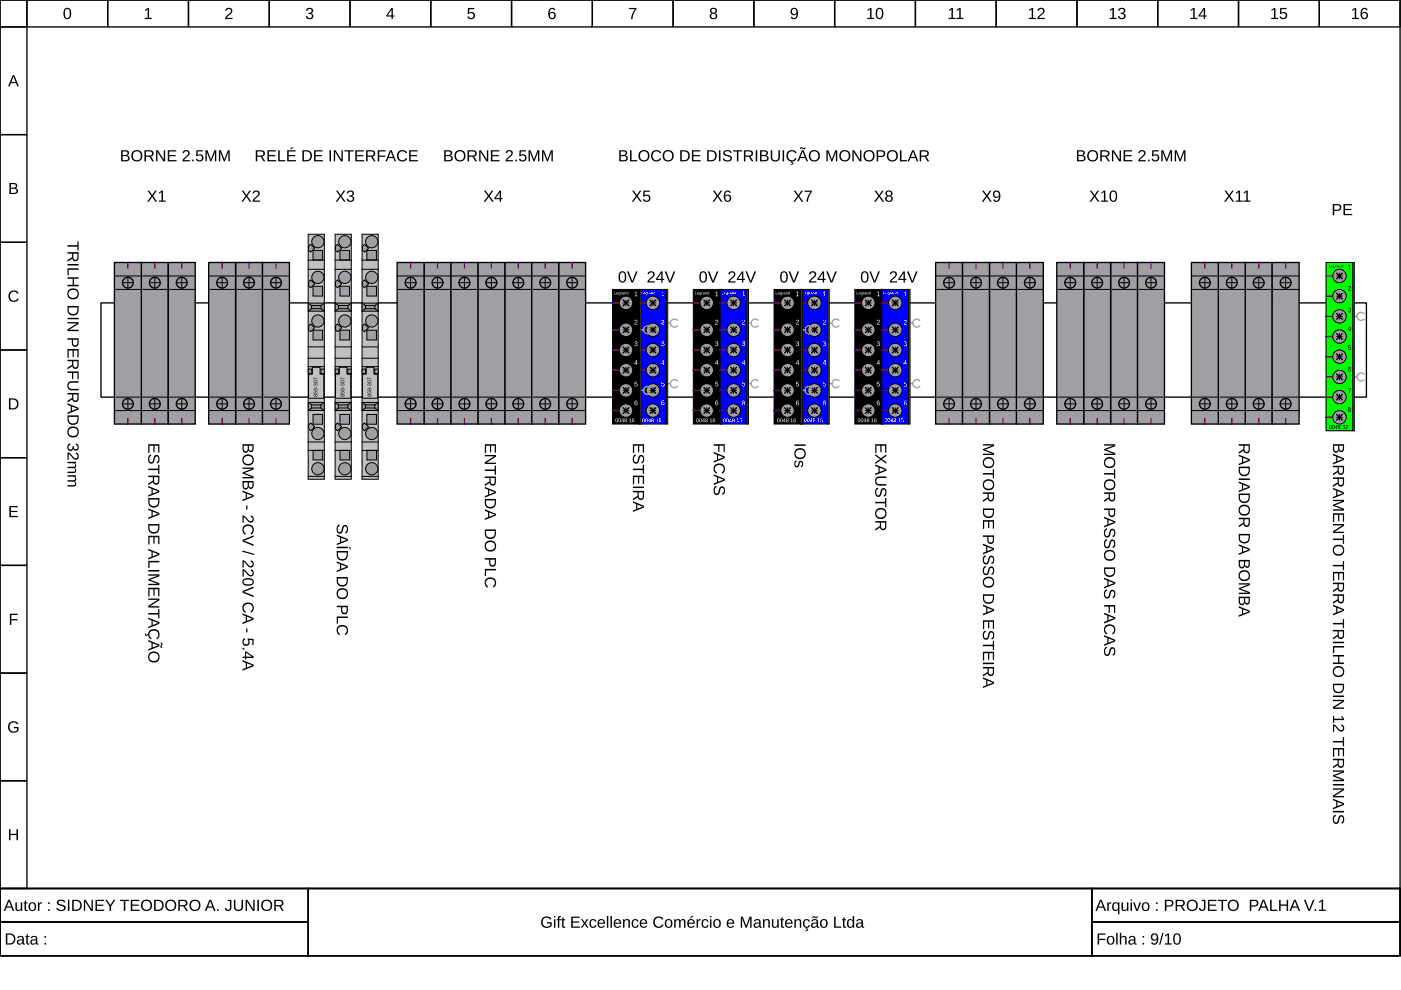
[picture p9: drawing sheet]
<svg xmlns="http://www.w3.org/2000/svg" width="297mm" height="210mm" viewBox="0 0 297 210" stroke-linecap="round" stroke-linejoin="round" font-family="sans-serif">
<g fill="none" stroke="#000" stroke-width=".29">
<path d="M0 0h296.8v188.4h-296.8zM0 0h5.7v5.7h-5.7zM5.7 0h17.1v5.7h-17.1zM22.8 0h17.2v5.7h-17.2zM40 0h17.1v5.7h-17.1zM57.1 0h17.1v5.7h-17.1zM74.2 0h17.1v5.7h-17.1zM91.3 0h17.2v5.7h-17.2zM108.5 0h17.1v5.7h-17.1zM125.6 0h17.1v5.7h-17.1zM142.7 0h17.1v5.7h-17.1zM159.8 0h17.2v5.7h-17.2z"/>
<path d="M177 0h17.1v5.7h-17.1zM194.1 0h17.1v5.7h-17.1zM211.2 0h17.1v5.7h-17.1zM228.3 0h17.2v5.7h-17.2zM245.5 0h17.1v5.7h-17.1zM262.6 0h17.1v5.7h-17.1zM279.7 0h17.1v5.7h-17.1zM0 5.7h5.7v22.8h-5.7zM0 28.5h5.7v22.9h-5.7zM0 51.4h5.7v22.8h-5.7zM0 74.2h5.7v22.8h-5.7zM21.4 64.2h268.3v20h-268.3z"/>
<path d="M0 97h5.7v22.9h-5.7zM0 119.9h5.7v22.8h-5.7zM0 142.7h5.7v22.8h-5.7zM0 165.5h5.7v22.9h-5.7zM0 188.4h296.8v14.3h-296.8zM0 188.4h65.4v7.1h-65.4zM0 195.5h65.4v7.2h-65.4zM65.4 188.4h166.1v14.3h-166.1zM231.5 188.4h65.3v7.1h-65.3zM231.5 195.5h65.3v7.2h-65.3z"/>
</g>
<g fill="#000">
<path d="M30.8 2.1l.5-.4h.3v2.1h.6v.2h-1.5v-.2h.6v-1.8l-.5 .4zM48 1.8a.76 .76 0 0 1 1.2 .2 .76 .76 0 0 1-.5 1.1l-.6 .7h1.2v.2h-1.6l.1-.4 .5-.5a.7 .7 0 0 0 .4-1.2l-.5 .1-.1 .3h-.3zM65.1 1.8a.69 .69 0 0 1 1-.1 .69 .69 0 0 1 0 1.1h-.2a.67 .67 0 0 1 .5 .9 .67 .67 0 0 1-1 .4l-.5-.5-.1-.2h.3a.48 .48 0 0 0 .7 .4 .48 .48 0 0 0 .2-.7l-.6-.1v-.3a.46 .46 0 0 0 .6-.2 .46 .46 0 0 0-.3-.6 .46 .46 0 0 0-.5 .4h-.3zM99.2 1.7h1.4v.2h-1.1v.8a.81 .81 0 0 1 1 .2 .81 .81 0 0 1-.1 1.1 .81 .81 0 0 1-1.1-.1l-.2-.4h.3a.53 .53 0 0 0 .8 .2 .53 .53 0 0 0 0-.8 .53 .53 0 0 0-.8 .1h-.3zM133.4 1.7h1.5l-.6 1.5-.2 .8h-.3l.1-.6 .7-1.5h-1.2zM2.1 61.9a1.18 1.18 0 0 1 1.8 .3l-.3 .1a.87 .87 0 0 0-1.3-.1 .87 .87 0 0 0 .1 1.3 .87 .87 0 0 0 1.3-.2l.3 .1a1.21 1.21 0 0 1-1.8 .4 1.21 1.21 0 0 1-.1-1.9zM2 107.3h1.8v.3h-1.5v.7h1.4v.3h-1.4v.8h1.5v.2h-1.8zM2.1 130.1h1.7v.3h-1.4v.9h1.3v.2h-1.3v1h-.3zM2 153.2a1.23 1.23 0 0 1 1.9 .3l-.3 .1a.9 .9 0 0 0-1.3-.2 .9 .9 0 0 0-.2 1.2 1 1 0 0 0 1.5 .2v-.4h-.7v-.3h1v.8a1.29 1.29 0 0 1-1.8 .2 1.29 1.29 0 0 1-.1-1.9zM1.9 175.8h.3v1h1.3v-1h.3v2.3h-.3v-1h-1.3v1h-.3z"/>
<path d="M2.7 16h.3l1 2.3h-.3l-.3-.7h-1.1l-.2 .7h-.4zM2.9 16.2l-.5 1.2h.9z"/>
<path d="M13.8 1.8a.88 .88 0 0 1 1 .1 .88 .88 0 0 1 .3 1 .88 .88 0 0 1-.8 1.2 .88 .88 0 0 1-.8-1.2v-.7zM14 2a1.59 1.59 0 0 0 .1 1.8h.2a1.09 1.09 0 0 0 .4-1.5l-.3-.4z"/>
<path d="M83 1.7h.3v1.6h.3v.2h-.3v.5h-.3v-.5h-1.1v-.2zM83 2l-.8 1.3h.8z"/>
<path d="M116.6 1.8a.74 .74 0 0 1 1.2 .3l-.3 .1a.49 .49 0 0 0-.7-.3 .49 .49 0 0 0-.2 .6l-.1 .3a.77 .77 0 0 1 1.2 0 .77 .77 0 0 1-.1 1.2 .77 .77 0 0 1-1.1-.2l-.2-.5v-.8zM116.5 3.3a.5 .5 0 0 0 1 0 .5 .5 0 0 0-1 0z"/>
<path d="M150.7 1.8a.7 .7 0 0 1 1-.1 .7 .7 0 0 1 .1 1l-.2 .1a.69 .69 0 0 1 .4 .9 .69 .69 0 0 1-1 .4 .64 .64 0 0 1-.5-.6 .64 .64 0 0 1 .4-.7l-.3-.4zM150.8 2.3a.45 .45 0 0 0 .9 0 .45 .45 0 0 0-.9 0zM150.8 3.4a.5 .5 0 0 0 1 0 .5 .5 0 0 0-1 0z"/>
<path d="M167.8 1.9a.86 .86 0 0 1 1.1-.1 .86 .86 0 0 1 .3 1 .9 .9 0 0 1-.3 1.1 .9 .9 0 0 1-1.1 0l-.1-.3 .2-.1a.5 .5 0 0 0 .7 .3 .5 .5 0 0 0 .3-.6v-.3a.76 .76 0 0 1-1.2 .1 .76 .76 0 0 1 .1-1.1zM168 2a.54 .54 0 0 0 .1 .9 .54 .54 0 0 0 .8-.3 .54 .54 0 0 0-.5-.7z"/>
<path d="M184 2.1l.5-.4h.3v2.1h.6v.2h-1.5v-.2h.6v-1.8l-.5 .4zM186 1.8a.88 .88 0 0 1 1 .1 .88 .88 0 0 1 .3 1 .88 .88 0 0 1-.8 1.2 .88 .88 0 0 1-.8-1.2v-.7zM186.2 2a1.59 1.59 0 0 0 .1 1.8h.2a1.09 1.09 0 0 0 .4-1.5l-.3-.4z"/>
<path d="M201.2 2.1l.6-.4h.2v2.1h.6v.2h-1.5v-.2h.6v-1.8l-.5 .4zM202.9 2.1l.5-.4h.3v2.1h.6v.2h-1.5v-.2h.6v-1.8l-.5 .4z"/>
<path d="M218.2 2.1l.6-.4h.2v2.1h.6v.2h-1.5v-.2h.6v-1.8l-.5 .4zM220.2 1.8a.76 .76 0 0 1 1.2 .2 .76 .76 0 0 1-.4 1.1l-.7 .7h1.2v.2h-1.6l.1-.4 .6-.5a.7 .7 0 0 0 .3-1.2l-.5 .1-.1 .3h-.3z"/>
<path d="M235.3 2.1l.6-.4h.3v2.1h.5v.2h-1.4v-.2h.6v-1.8l-.6 .4zM237.3 1.8a.69 .69 0 0 1 1-.1 .69 .69 0 0 1 0 1.1h-.2a.67 .67 0 0 1 .5 .9 .67 .67 0 0 1-1 .4l-.5-.5-.1-.2h.3a.48 .48 0 0 0 .7 .4 .48 .48 0 0 0 .2-.7l-.6-.1v-.3a.46 .46 0 0 0 .7-.2 .46 .46 0 0 0-.4-.6 .46 .46 0 0 0-.5 .4h-.3z"/>
<path d="M252.5 2.1l.5-.4h.3v2.1h.6v.2h-1.5v-.2h.6v-1.8l-.5 .4zM255.2 1.7h.3v1.6h.3v.2h-.3v.5h-.3v-.5h-1.1v-.2zM255.2 2l-.8 1.3h.8z"/>
<path d="M269.6 2.1l.5-.4h.3v2.1h.6v.2h-1.5v-.2h.6v-1.8l-.5 .4zM271.4 1.7h1.4v.2h-1.1v.8a.81 .81 0 0 1 1.1 .2 .81 .81 0 0 1-.2 1.1 .81 .81 0 0 1-1.1-.1l-.2-.4h.3a.53 .53 0 0 0 .8 .2 .53 .53 0 0 0 .1-.8 .53 .53 0 0 0-.8 .1h-.3z"/>
<path d="M286.7 2.1l.6-.4h.2v2.1h.6v.2h-1.5v-.2h.6v-1.8l-.5 .4zM288.8 1.8a.74 .74 0 0 1 1.2 .3l-.3 .1a.49 .49 0 0 0-.6-.3 .49 .49 0 0 0-.3 .6v.3a.77 .77 0 0 1 1.1 0 .77 .77 0 0 1-.1 1.2 .77 .77 0 0 1-1.1-.2l-.2-.5v-.8zM288.7 3.3a.5 .5 0 0 0 1 0 .5 .5 0 0 0-1 0z"/>
<path d="M2 38.8a1.53 1.53 0 0 1 1.6 .3l.1 .5-.5 .3a.64 .64 0 0 1 .6 .8 .64 .64 0 0 1-.8 .4h-1zM2.3 39v.8h.8l.2-.2-.1-.5zM2.3 40v.9l1.1-.1a.42 .42 0 0 0-.2-.7z"/>
<path d="M1.9 84.5h.8a1.18 1.18 0 0 1 1.2 1.1 1.18 1.18 0 0 1-1.1 1.2h-.9zM2.2 84.7v1.9h.5a.97 .97 0 0 0 .9-1.3 .97 .97 0 0 0-1.4-.6z"/>
<path d="M1.7 190.8h.4l.9 2.3h-.3l-.3-.7h-1l-.3 .7h-.3zM1.9 191l-.4 1.2h.8zM3.3 191.3h.3v1.2a.44 .44 0 0 0 .5 .5 .44 .44 0 0 0 .3-.6v-1.1h.3v1.8h-.3v-.3a.61 .61 0 0 1-.7 .4 .61 .61 0 0 1-.4-.7zM5.3 190.9h.2v.4h.3v.2h-.3v1.2l.1 .2h.3v.2h-.5l-.1-.1-.1-1.5h-.2v-.2h.2zM6.2 191.5a.91 .91 0 0 1 1.5 .6 .91 .91 0 0 1-1.1 1l-.4-.2-.1-.4zM6.6 191.6a.71 .71 0 0 0-.3 .9 .71 .71 0 0 0 .8 .4 .82 .82 0 0 0-.2-1.4zM8 191.3h.3v.4l.2-.3 .4-.1v.3h-.3l-.2 .3-.1 1.2h-.3zM10.2 191.3h.3v.4h-.3zM10.2 192.8h.3v.3h-.3zM12.2 191a1.07 1.07 0 0 1 1.7 .3h-.4a.58 .58 0 0 0-.6-.3 .58 .58 0 0 0-.5 .5l.6 .3a.72 .72 0 0 1 .9 .7 .72 .72 0 0 1-1 .7 .87 .87 0 0 1-1-.6l.4-.1a.71 .71 0 0 0 .7 .4 .71 .71 0 0 0 .6-.5l-.6-.3a.76 .76 0 0 1-.7-.3 .76 .76 0 0 1-.1-.8zM14.4 190.8h.3v2.3h-.3zM15.3 190.8h.8a1.18 1.18 0 0 1 1.2 1.1 1.18 1.18 0 0 1-1.1 1.2h-.9zM15.6 191v1.9h.6a.97 .97 0 0 0 .8-1.3 .97 .97 0 0 0-1.4-.6zM17.8 190.8h.3l1.3 2v-2h.3v2.3h-.4l-1.3-2 .1 2h-.3zM20.2 190.8h1.8v.2h-1.4v.8h1.3v.3h-1.3v.8h1.5v.2h-1.9zM22.3 190.8h.4l.7 1.1 .7-1.1h.4l-1 1.4v.9h-.3v-.9zM25.4 190.8h2v.2h-.8v2.1h-.4v-2.1h-.8zM27.7 190.8h1.8v.2h-1.4v.8h1.3v.3h-1.3v.8h1.5v.2h-1.9zM29.8 192a1.22 1.22 0 0 1 2.4 0 1.22 1.22 0 0 1-2.4 0zM30.4 191.3a.92 .92 0 0 0 0 1.3 .92 .92 0 0 0 1.4-.1 .92 .92 0 0 0-.1-1.3 .92 .92 0 0 0-1.3 .1zM32.7 190.8h.8a1.18 1.18 0 0 1 1.2 1.1 1.18 1.18 0 0 1-1.1 1.2h-.9zM33 191v1.9h.5a.97 .97 0 0 0 .9-1.3 .97 .97 0 0 0-1.4-.6zM34.9 192a1.25 1.25 0 0 1 2.5 0 1.25 1.25 0 0 1-2.5 0zM35.6 191.3a.92 .92 0 0 0 0 1.3 .92 .92 0 0 0 1.3-.1 .92 .92 0 0 0-.1-1.3 .92 .92 0 0 0-1.2 .1zM37.8 190.8h1.1a.68 .68 0 0 1 .8 .5 .68 .68 0 0 1-.5 .8l.6 1h-.3l-.6-.9h-.8v.9h-.3zM38.1 191v.9h.8a.44 .44 0 0 0 .5-.4 .44 .44 0 0 0-.5-.5zM40.1 192a1.22 1.22 0 0 1 2.4 0 1.22 1.22 0 0 1-2.4 0zM40.7 191.3a.92 .92 0 0 0 0 1.3 .92 .92 0 0 0 1.4-.1 .92 .92 0 0 0-.2-1.3 .92 .92 0 0 0-1.2 .1zM44.4 190.8h.4l.9 2.3h-.3l-.3-.7h-1.1l-.2 .7h-.4zM44.6 191l-.5 1.2h.9zM46 192.8h.3v.3h-.3zM48.3 190.8h.8v1.6a.71 .71 0 0 1-.7 .8 .71 .71 0 0 1-.7-.7h.3a.39 .39 0 0 0 .4 .4 .39 .39 0 0 0 .3-.5v-1.4h-.4zM49.6 190.8h.3v1.5a.65 .65 0 0 0 .7 .6 .65 .65 0 0 0 .6-.7v-1.4h.3v1.4a.98 .98 0 0 1-.9 1 .98 .98 0 0 1-1-.9zM52.1 190.8h.3l1.3 2v-2h.3v2.3h-.4l-1.3-2 .1 2h-.3zM54.6 190.8h.3v2.3h-.3zM55.3 192a1.22 1.22 0 0 1 2.4 0 1.22 1.22 0 0 1-2.4 0zM55.9 191.3a.92 .92 0 0 0 0 1.3 .92 .92 0 0 0 1.4-.1 .92 .92 0 0 0-.1-1.3 .92 .92 0 0 0-1.3 .1zM58.2 190.8h1.1a.68 .68 0 0 1 .8 .5 .68 .68 0 0 1-.6 .8l.7 1h-.4l-.6-.9h-.7v.9h-.3zM58.5 191v.9h.7a.44 .44 0 0 0 .6-.4 .44 .44 0 0 0-.6-.5z"/>
<path d="M1.2 197.9h.8a1.18 1.18 0 0 1 1.3 1.1 1.18 1.18 0 0 1-1.2 1.3h-.9zM1.6 198.2v1.8h.5a.97 .97 0 0 0 .8-1.2 .97 .97 0 0 0-1.3-.6zM3.9 198.5a.72 .72 0 0 1 .7-.1 .72 .72 0 0 1 .5 .6v.9l.2 .2v.2h-.4l-.1-.4a.61 .61 0 0 1-.8 .5 .61 .61 0 0 1-.4-.8 .61 .61 0 0 1 .7-.4h.5a.41 .41 0 0 0-.3-.5 .41 .41 0 0 0-.5 .2h-.4zM4 199.5a.4 .4 0 0 0 .1 .6 .4 .4 0 0 0 .6-.3l.1-.4zM5.7 198.1h.2v.4h.3v.2h-.3v1.1l.1 .2h.3v.3h-.6l-.1-.2v-1.4h-.2v-.2h.2zM6.7 198.5a.72 .72 0 0 1 .8-.1 .72 .72 0 0 1 .4 .6v.9l.3 .2v.2h-.4l-.2-.4a.61 .61 0 0 1-.7 .5 .61 .61 0 0 1-.5-.8 .61 .61 0 0 1 .8-.4h.4a.41 .41 0 0 0-.3-.5 .41 .41 0 0 0-.5 .2h-.3zM6.9 199.5a.4 .4 0 0 0 .1 .6 .4 .4 0 0 0 .5-.3l.1-.4zM9.4 198.5h.4v.3h-.4zM9.4 199.9h.4v.4h-.4z"/>
<path d="M115 194.6a1.23 1.23 0 0 1 1.9 .3l-.3 .1a.9 .9 0 0 0-1.3-.3 .9 .9 0 0 0-.1 1.3 1 1 0 0 0 1.5 .2v-.4h-.7v-.3h1v.8a1.29 1.29 0 0 1-1.9 .2 1.29 1.29 0 0 1-.1-1.9zM117.4 194.2h.4v.3h-.4zM117.4 194.9h.4v1.8h-.4zM118.4 194.3l.5-.1v.3l-.3 .1v.3h.3v.2h-.3v1.6h-.3v-1.6h-.3v-.2h.3zM119.3 194.5h.2v.4h.3v.2h-.3v1.2l.1 .2h.3v.2h-.6l-.1-.2v-1.4h-.2v-.2h.2zM121.1 194.3h1.8v.3h-1.5v.8h1.4v.2h-1.4v.8h1.6v.3h-1.9zM123.2 194.9h.3l.5 .7 .4-.7h.3l-.6 .9 .7 .9h-.3l-.5-.7-.5 .7h-.3l.6-.9zM125.2 195.1a.74 .74 0 0 1 1.2 .3h-.3a.46 .46 0 0 0-.6-.3 .46 .46 0 0 0-.2 .7 .47 .47 0 0 0 .2 .6 .47 .47 0 0 0 .6-.3l.3 .1a.8 .8 0 0 1-1.1 .5 .8 .8 0 0 1-.3-1.2zM126.9 195.1a.82 .82 0 0 1 1-.2 .82 .82 0 0 1 .4 1h-1.3a.53 .53 0 0 0 .3 .6 .53 .53 0 0 0 .7-.3l.2 .1a.9 .9 0 0 1-1.2 .3 .9 .9 0 0 1-.2-1.3zM127.1 195.2l-.1 .4h1l-.3-.5zM128.7 194.2h.3v2.5h-.3zM129.4 194.2h.3v2.5h-.3zM130.3 195.1a.82 .82 0 0 1 1-.2 .82 .82 0 0 1 .4 1h-1.3a.53 .53 0 0 0 .3 .6 .53 .53 0 0 0 .7-.3l.3 .1a.9 .9 0 0 1-1.3 .3 .9 .9 0 0 1-.2-1.3zM130.6 195.2l-.2 .4h1l-.3-.5zM132.1 194.9h.3v.3a.61 .61 0 0 1 .7-.3 .61 .61 0 0 1 .4 .6v1.2h-.3v-1.1a.44 .44 0 0 0-.4-.5 .44 .44 0 0 0-.4 .6v1h-.3zM134.1 195.1a.74 .74 0 0 1 1.3 .3h-.3a.46 .46 0 0 0-.7-.3 .46 .46 0 0 0-.2 .7 .47 .47 0 0 0 .3 .6 .47 .47 0 0 0 .6-.3l.3 .1a.8 .8 0 0 1-1.1 .5 .8 .8 0 0 1-.4-1.2zM135.8 195.1a.82 .82 0 0 1 1-.2 .82 .82 0 0 1 .4 1h-1.3a.53 .53 0 0 0 .4 .6 .53 .53 0 0 0 .6-.3l.3 .1a.9 .9 0 0 1-1.3 .3 .9 .9 0 0 1-.2-1.3zM136.1 195.2l-.2 .4h1l-.3-.5zM138.8 194.6a1.18 1.18 0 0 1 1.9 .3l-.3 .1a.87 .87 0 0 0-1.3-.1 .87 .87 0 0 0 0 1.3 .87 .87 0 0 0 1.3-.2l.3 .1a1.21 1.21 0 0 1-1.8 .4 1.21 1.21 0 0 1-.1-1.9zM141.2 195.1a.91 .91 0 0 1 1.4 .5 .91 .91 0 0 1-1.1 1.1l-.4-.2-.1-.4zM141.5 195.2a.71 .71 0 0 0-.3 .8 .71 .71 0 0 0 .8 .4 .82 .82 0 0 0-.2-1.3zM142.9 194.9h.3v.3a.56 .56 0 0 1 .5-.3 .56 .56 0 0 1 .6 .3 .56 .56 0 0 1 .6-.3 .56 .56 0 0 1 .4 .6v1.2h-.3v-1.4a.4 .4 0 0 0-.5-.2 .4 .4 0 0 0-.2 .6v1h-.3v-1.4a.4 .4 0 0 0-.5-.2 .4 .4 0 0 0-.3 .6v1h-.3zM145.9 195.1a.82 .82 0 0 1 1-.2 .82 .82 0 0 1 .4 1h-1.3a.53 .53 0 0 0 .3 .6 .53 .53 0 0 0 .7-.3l.3 .1a.9 .9 0 0 1-1.3 .3 .9 .9 0 0 1-.2-1.3zM146.2 195.2l-.2 .4h1l-.3-.5zM146.7 194.2h.3l-.7 .5zM147.7 194.9h.3v.4l.2-.4h.3v.3h-.3l-.2 .2v1.3h-.3zM148.9 195.1a.74 .74 0 0 1 1.3 .3h-.3a.46 .46 0 0 0-.6-.3 .46 .46 0 0 0-.2 .7 .47 .47 0 0 0 .2 .6 .47 .47 0 0 0 .6-.3l.3 .1a.8 .8 0 0 1-1.1 .5 .8 .8 0 0 1-.3-1.2zM150.5 194.2h.3v.3h-.3zM150.5 194.9h.3v1.8h-.3zM151.4 195.1a.91 .91 0 0 1 1.4 .5 .91 .91 0 0 1-1 1.1l-.4-.2-.2-.4zM151.7 195.2a.71 .71 0 0 0-.2 .8 .71 .71 0 0 0 .8 .4 .82 .82 0 0 0-.3-1.3zM154.3 195.1a.82 .82 0 0 1 1-.2 .82 .82 0 0 1 .4 1h-1.3a.53 .53 0 0 0 .3 .6 .53 .53 0 0 0 .7-.3l.2 .1a.9 .9 0 0 1-1.3 .3 .9 .9 0 0 1-.1-1.3zM154.5 195.2l-.1 .4h1l-.3-.5zM157.1 194.3h.4l.7 2.1 .7-2.1h.5v2.4h-.3v-2.1l-.8 2.1h-.2l-.8-2.1v2.1h-.2zM160.1 195a.72 .72 0 0 1 .7-.1 .72 .72 0 0 1 .5 .6v.9l.2 .1v.2h-.3l-.2-.3a.61 .61 0 0 1-.8 .4 .61 .61 0 0 1-.4-.8 .61 .61 0 0 1 .8-.4h.4a.41 .41 0 0 0-.3-.5 .41 .41 0 0 0-.5 .3l-.3-.1zM160.2 195.9a.4 .4 0 0 0 .1 .7 .4 .4 0 0 0 .6-.4l.1-.4zM161.8 194.9h.2l.1 .3a.61 .61 0 0 1 .7-.3 .61 .61 0 0 1 .4 .6v1.2h-.3v-1.1a.44 .44 0 0 0-.5-.5 .44 .44 0 0 0-.3 .6v1h-.3zM163.7 194.9h.3v1.1a.44 .44 0 0 0 .4 .5 .44 .44 0 0 0 .4-.6v-1h.3v1.8h-.3v-.3a.61 .61 0 0 1-.7 .3 .61 .61 0 0 1-.4-.6zM165.7 194.5h.2v.4h.3v.2h-.3v1.2l.1 .2h.3v.2h-.5l-.2-.2v-1.4h-.2v-.2h.2zM166.6 195.1a.82 .82 0 0 1 1-.2 .82 .82 0 0 1 .4 1h-1.2a.53 .53 0 0 0 .3 .6 .53 .53 0 0 0 .6-.3l.3 .1a.9 .9 0 0 1-1.3 .3 .9 .9 0 0 1-.2-1.3zM166.9 195.2l-.1 .4h.9l-.3-.5zM168.4 194.9h.3v.3a.61 .61 0 0 1 .7-.3 .61 .61 0 0 1 .5 .6v1.2h-.3v-1.1a.44 .44 0 0 0-.5-.5 .44 .44 0 0 0-.4 .6v1h-.3zM170.4 195.1a.74 .74 0 0 1 1.3 .3h-.3a.46 .46 0 0 0-.6-.3 .46 .46 0 0 0-.2 .7 .47 .47 0 0 0 .2 .6 .47 .47 0 0 0 .6-.3l.3 .1a.8 .8 0 0 1-1.1 .5 .8 .8 0 0 1-.3-1.2zM170.9 196.7h.2l-.1 .2 .4 .2-.2 .3h-.5v-.1l.4-.2-.3-.1zM172.3 195a.72 .72 0 0 1 .7-.1 .72 .72 0 0 1 .4 .6l.1 .9 .2 .1v.2h-.4l-.1-.3a.61 .61 0 0 1-.8 .4 .61 .61 0 0 1-.4-.8 .61 .61 0 0 1 .7-.4h.4a.41 .41 0 0 0-.2-.5 .41 .41 0 0 0-.5 .3l-.4-.1zM172.4 195.9a.4 .4 0 0 0 .1 .7 .4 .4 0 0 0 .6-.4v-.4zM172.3 194.4l.3-.1 .4 .1 .4-.2-.1 .3a.53 .53 0 0 1-.8 0l-.3 .2zM174.1 195.1a.91 .91 0 0 1 1.4 .5 .91 .91 0 0 1-1.1 1.1l-.3-.2-.2-.4zM174.4 195.2a.71 .71 0 0 0-.3 .8 .71 .71 0 0 0 .9 .4 .82 .82 0 0 0-.3-1.3zM176.9 194.3h.3v2.1h1.2v.3h-1.5zM178.8 194.5h.2v.4h.4v.2h-.4v1.2l.1 .2h.3v.2h-.5l-.1-.2-.1-1.4h-.2v-.2h.2zM179.7 195.1l.5-.2 .6 .3v-1h.3v2.5h-.3v-.3a.69 .69 0 0 1-.9 .3 .69 .69 0 0 1-.3-.9zM180 195.2a.88 .88 0 0 0 .3 1.3 .75 .75 0 0 0 .5-.7 .75 .75 0 0 0-.5-.7zM181.8 195a.72 .72 0 0 1 .7-.1 .72 .72 0 0 1 .5 .6v.9l.2 .1v.2h-.3l-.2-.3a.61 .61 0 0 1-.8 .4 .61 .61 0 0 1-.4-.8 .61 .61 0 0 1 .8-.4h.4a.41 .41 0 0 0-.3-.5 .41 .41 0 0 0-.5 .3l-.3-.1zM181.9 195.9a.4 .4 0 0 0 .1 .7 .4 .4 0 0 0 .6-.4l.1-.4z"/>
<path d="M232.7 197.9h1.7v.3h-1.4v.9h1.3v.2h-1.3v1h-.3zM234.9 198.7a.91 .91 0 0 1 1.4 .5 .91 .91 0 0 1-1.1 1.1l-.3-.2-.2-.5zM235.2 198.7a.71 .71 0 0 0-.3 .9 .71 .71 0 0 0 .9 .4 .82 .82 0 0 0-.3-1.4zM236.7 197.8h.3v2.5h-.3zM237.4 197.8h.3v1a.61 .61 0 0 1 .7-.4 .61 .61 0 0 1 .5 .7v1.2h-.3v-1.2a.43 .43 0 0 0-.5-.5 .43 .43 0 0 0-.4 .6v1.1h-.3zM239.5 198.5a.72 .72 0 0 1 .8-.1 .72 .72 0 0 1 .4 .6v.9l.3 .2v.2h-.4l-.2-.4a.61 .61 0 0 1-.7 .5 .61 .61 0 0 1-.5-.8 .61 .61 0 0 1 .8-.4h.4a.41 .41 0 0 0-.3-.5 .41 .41 0 0 0-.5 .2h-.3zM239.7 199.5a.4 .4 0 0 0 .1 .6 .4 .4 0 0 0 .5-.3l.1-.4zM242.3 198.5h.3v.3h-.3zM242.3 199.9h.3v.4h-.3zM244.2 198.1a.86 .86 0 0 1 1.1-.1 .86 .86 0 0 1 .3 1 .9 .9 0 0 1-.3 1.1 .9 .9 0 0 1-1.1 0l-.1-.3h.2a.5 .5 0 0 0 .7 .2 .5 .5 0 0 0 .3-.6v-.3a.76 .76 0 0 1-1.2 .1 .76 .76 0 0 1 .1-1.1zM244.4 198.3a.54 .54 0 0 0 .1 .8 .54 .54 0 0 0 .8-.3 .54 .54 0 0 0-.5-.7zM246.4 197.8h.3l-.7 2.5h-.3zM247 198.3l.6-.4h.3v2.1h.5v.3h-1.4v-.3h.6v-1.8l-.6 .4zM249.1 198a.88 .88 0 0 1 1 .1 .88 .88 0 0 1 .3 1 .88 .88 0 0 1-.8 1.2 .88 .88 0 0 1-.9-1.2l.1-.7zM249.3 198.2a1.59 1.59 0 0 0 .1 1.8l.2 .1a1.09 1.09 0 0 0 .4-1.6l-.3-.4z"/>
<path d="M233.2 190.8h.4l.9 2.3h-.3l-.3-.7h-1l-.3 .7h-.4zM233.4 191l-.5 1.2h.9zM234.8 191.3h.2l.1 .4 .1-.3 .4-.1v.3h-.3l-.2 .3v1.2h-.3zM236 191.5l.5-.2 .5 .3 .1-.3h.2v2.5h-.3v-1a.69 .69 0 0 1-.8 .3 .69 .69 0 0 1-.4-.9zM236.2 191.7a.88 .88 0 0 0 .3 1.2 .75 .75 0 0 0 .6-.7 .75 .75 0 0 0-.5-.7zM237.8 191.3h.3v1.2a.44 .44 0 0 0 .5 .5 .44 .44 0 0 0 .3-.6v-1.1h.3v1.8h-.2l-.1-.3a.61 .61 0 0 1-.7 .4 .61 .61 0 0 1-.4-.7zM239.7 190.7h.3v.2h-.3zM239.7 191.3h.3v1.8h-.3zM240.2 191.3h.4l.5 1.6 .5-1.6h.3l-.6 1.8h-.4zM242.3 191.5a.91 .91 0 0 1 1.4 .6 .91 .91 0 0 1-1.1 1l-.3-.2-.2-.4zM242.6 191.6a.71 .71 0 0 0-.2 .9 .71 .71 0 0 0 .8 .4 .82 .82 0 0 0-.3-1.4zM245.1 191.3h.3v.4h-.3zM245.1 192.8h.3v.3h-.3zM247 190.8a2.06 2.06 0 0 1 1.6 .2 .73 .73 0 0 1 .1 .8 .73 .73 0 0 1-.7 .4h-.7v.9h-.3zM247.3 191v1l.9-.1a.47 .47 0 0 0 0-.8zM249.3 190.8h1.1a.68 .68 0 0 1 .8 .5 .68 .68 0 0 1-.6 .8l.7 1h-.4l-.6-.9h-.7v.9h-.3zM249.6 191v.9h.8a.44 .44 0 0 0 .5-.4 .44 .44 0 0 0-.6-.5zM251.5 192a1.25 1.25 0 0 1 2.5 0 1.25 1.25 0 0 1-2.5 0zM252.2 191.3a.92 .92 0 0 0-.1 1.3 .92 .92 0 0 0 1.4-.1 .92 .92 0 0 0-.1-1.3 .92 .92 0 0 0-1.2 .1zM254.8 190.8h.8v1.6a.71 .71 0 0 1-.7 .8 .71 .71 0 0 1-.7-.7h.3a.39 .39 0 0 0 .4 .4 .39 .39 0 0 0 .4-.5v-1.4h-.5zM256.1 190.8h1.8v.2h-1.5v.8h1.4v.3h-1.4v.8h1.6v.2h-1.9zM258.2 190.8h1.9v.2h-.8v2.1h-.3v-2.1h-.8zM260.2 192a1.22 1.22 0 0 1 2.4 0 1.22 1.22 0 0 1-2.4 0zM260.8 191.3a.92 .92 0 0 0 0 1.3 .92 .92 0 0 0 1.4-.1 .92 .92 0 0 0-.1-1.3 .92 .92 0 0 0-1.3 .1zM265 190.8a2.06 2.06 0 0 1 1.6 .2 .73 .73 0 0 1 .1 .8 .73 .73 0 0 1-.7 .4h-.7v.9h-.3zM265.3 191v1l.9-.1a.47 .47 0 0 0 0-.8zM267.7 190.8h.4l.9 2.3h-.3l-.3-.7h-1.1l-.2 .7h-.4zM267.9 191l-.5 1.2h.9zM269.3 190.8h.3v2.1h1.2v.2h-1.5zM271.2 190.8h.3v1h1.3v-1h.3v2.3h-.3v-1.1h-1.3v1.1h-.3zM274.4 190.8h.3l1 2.3h-.4l-.2-.7h-1.1l-.3 .7h-.3zM274.5 191l-.4 1.2h.9zM276.4 190.8h.4l.8 2.1 .8-2.1h.3l-1 2.3h-.3zM278.7 192.8h.3v.3h-.3zM279.7 191.2l.5-.4h.3v2.1h.6v.2h-1.5v-.2h.6v-1.8l-.5 .3z"/>
</g>
<path d="M118.5 55.7h5.7v34.2h-5.7z" fill-rule="evenodd" fill="#a0a0a4" stroke="#000" stroke-width=".29"/>
<path d="M118.5 58.5h5.7M120.2 59.9h2.2M121.3 58.8v2.3M118.7 61.4h5.5M118.5 87.1h5.7M118.7 84.2h5.5M120.2 85.6h2.2M121.3 84.5v2.3" fill="none" stroke="#000" stroke-width=".21"/>
<g fill="none" stroke="#000" stroke-width=".29">
<circle cx="121.3" cy="59.9" r="1.14"/>
<circle cx="121.3" cy="85.6" r="1.14"/>
</g>
<path d="M121.3 55.7v1.1M121.3 88.8v1.1" fill="none" stroke="#f00" stroke-width=".29"/>
<path d="M121.3 55.7h.1M121.3 89.9h.1" fill="none" stroke="#00f" stroke-width=".29"/>
<path d="M49.9 55.7h5.8v34.2h-5.8z" fill-rule="evenodd" fill="#a0a0a4" stroke="#000" stroke-width=".29"/>
<path d="M49.9 58.5h5.8M51.7 59.9h2.2M52.8 58.8v2.3M50.2 61.4h5.5M49.9 87.1h5.8M50.2 84.2h5.5M51.7 85.6h2.2M52.8 84.5v2.3" fill="none" stroke="#000" stroke-width=".21"/>
<g fill="none" stroke="#000" stroke-width=".29">
<circle cx="52.8" cy="59.9" r="1.14"/>
<circle cx="52.8" cy="85.6" r="1.14"/>
</g>
<path d="M52.8 55.7v1.1M52.8 88.8v1.1" fill="none" stroke="#f00" stroke-width=".29"/>
<path d="M52.8 55.7h.1M52.8 89.9h.1" fill="none" stroke="#00f" stroke-width=".29"/>
<path d="M235.5 55.7h5.7v34.2h-5.7z" fill-rule="evenodd" fill="#a0a0a4" stroke="#000" stroke-width=".29"/>
<path d="M235.5 58.5h5.7M237.2 59.9h2.3M238.3 58.8v2.3M235.8 61.4h5.4M235.5 87.1h5.7M235.8 84.2h5.4M237.2 85.6h2.3M238.3 84.5v2.3" fill="none" stroke="#000" stroke-width=".21"/>
<g fill="none" stroke="#000" stroke-width=".29">
<circle cx="238.3" cy="59.9" r="1.14"/>
<circle cx="238.3" cy="85.6" r="1.14"/>
</g>
<path d="M238.3 55.7v1.1M238.3 88.8v1.1" fill="none" stroke="#f00" stroke-width=".29"/>
<path d="M238.3 55.7h.1M238.3 89.9h.1" fill="none" stroke="#00f" stroke-width=".29"/>
<path d="M107 55.7h5.7v34.2h-5.7z" fill-rule="evenodd" fill="#a0a0a4" stroke="#000" stroke-width=".29"/>
<path d="M107 58.5h5.7M108.7 59.9h2.3M109.9 58.8v2.3M107.3 61.4h5.4M107 87.1h5.7M107.3 84.2h5.4M108.7 85.6h2.3M109.9 84.5v2.3" fill="none" stroke="#000" stroke-width=".21"/>
<g fill="none" stroke="#000" stroke-width=".29">
<circle cx="109.9" cy="59.9" r="1.14"/>
<circle cx="109.9" cy="85.6" r="1.14"/>
</g>
<path d="M109.9 55.7v1.1M109.9 88.8v1.1" fill="none" stroke="#f00" stroke-width=".29"/>
<path d="M109.9 55.7h.1M109.9 89.9h.1" fill="none" stroke="#00f" stroke-width=".29"/>
<path d="M112.7 55.7h5.8v34.2h-5.8z" fill-rule="evenodd" fill="#a0a0a4" stroke="#000" stroke-width=".29"/>
<path d="M112.7 58.5h5.8M114.5 59.9h2.2M115.6 58.8v2.3M113 61.4h5.5M112.7 87.1h5.8M113 84.2h5.5M114.5 85.6h2.2M115.6 84.5v2.3" fill="none" stroke="#000" stroke-width=".21"/>
<g fill="none" stroke="#000" stroke-width=".29">
<circle cx="115.6" cy="59.9" r="1.14"/>
<circle cx="115.6" cy="85.6" r="1.14"/>
</g>
<path d="M115.6 55.7v1.1M115.6 88.8v1.1" fill="none" stroke="#f00" stroke-width=".29"/>
<path d="M115.6 55.7h.1M115.6 89.9h.1" fill="none" stroke="#00f" stroke-width=".29"/>
<path d="M76.8 97.6l.5-.4 .9 .8-.9 .9-.5-.5z" fill-rule="evenodd" fill="#a0a0a4" stroke="#000" stroke-width=".21"/>
<path d="M76.8 49.7h3.4v51.9h-3.4z" fill-rule="evenodd" fill="#c0c0c0" stroke="#000" stroke-width=".21"/>
<path d="M76.8 78.3h.7v.9h-.7z" fill-rule="evenodd" fill="#a0a0a4" stroke="#000" stroke-width=".21"/>
<path d="M76.8 57.1h3.4M77.6 77.9h1.7v1.4h.8v5.1h-3.3v-5.1h.8zM76.8 93.7h3.4" fill="none" stroke="#000" stroke-width=".21"/>
<g fill="#a0a0a4" stroke="#000" stroke-width=".21">
<path d="M76.8 59.8l.5-.5 .9 .9-.9 .8-.5-.4z" fill-rule="evenodd"/>
<path d="M76.8 52.2l.5-.4 .9 .8-.9 .9-.5-.5z" fill-rule="evenodd"/>
<path d="M76.8 69.1l.5-.4 .9 .8-.9 .8-.5-.4z" fill-rule="evenodd"/>
<path d="M77.8 87.9h2v2h-2z" fill-rule="evenodd"/>
<path d="M77.8 70h2v2.1h-2z" fill-rule="evenodd"/>
<path d="M77.8 60.7h2v2.1h-2z" fill-rule="evenodd"/>
<path d="M77.8 95.5h2v2h-2z" fill-rule="evenodd"/>
<path d="M76.8 64.3h3.4v1.7h-3.4z" fill-rule="evenodd"/>
<path d="M77.8 53.1h2v2h-2z" fill-rule="evenodd"/>
<path d="M76.8 85.3h3.4v1.7h-3.4z" fill-rule="evenodd"/>
<circle cx="78.8" cy="99.4" r="1.3"/>
<circle cx="78.8" cy="51.2" r="1.3"/>
<circle cx="78.8" cy="68.1" r="1.3"/>
<circle cx="78.8" cy="91.9" r="1.3"/>
</g>
<path d="M76.8 64.3l.7 .5M77.5 65.4l-.7 .6M79.5 65.4l.7 .6M80.2 64.3l-.7 .5M76.8 85.3l.7 .6M77.5 86.5l-.7 .5M79.5 86.5l.7 .5M80.2 85.3l-.7 .6" fill="none" stroke="#000" stroke-width=".21"/>
<g fill="#a0a0a4" stroke="#000" stroke-width=".21">
<path d="M77.5 85.9h2v.6h-2z" fill-rule="evenodd"/>
<path d="M77.5 64.8h2v.6h-2z" fill-rule="evenodd"/>
</g>
<path d="M76.8 55.2h3.4M76.8 77.7h3.4M76.8 76h3.4M76.8 73.6h3.4M76.8 95.5h3.4M76.8 101h3.4" fill="none" stroke="#000" stroke-width=".21"/>
<g fill="#a0a0a4" stroke="#000" stroke-width=".21">
<path d="M76.8 90.1l.5-.4 .9 .8-.9 .8-.5-.4z" fill-rule="evenodd"/>
<path d="M79.5 78.3h.7v.9h-.7z" fill-rule="evenodd"/>
<circle cx="78.8" cy="58.8" r="1.3"/>
</g>
<path d="M78 83.7h.3a.23 .23 0 0 1 .4 0 .23 .23 0 0 1 0 .3 .23 .23 0 0 1-.4 0 .23 .23 0 0 1-.3 0 .23 .23 0 0 1 0-.3zM78 83.8a.15 .15 0 0 0 .3 0 .15 .15 0 0 0-.3 0zM78.3 83.8a.2 .2 0 0 0 .4 0 .2 .2 0 0 0-.4 0zM77.9 83l.1 .3 .3 .1a.27 .27 0 0 1 .1-.4 .27 .27 0 0 1 .4 .1 .27 .27 0 0 1-.3 .4l.2-.3a.21 .21 0 0 0-.4-.1 .21 .21 0 0 0 .1 .4l-.5-.1zM78 82.4a.37 .37 0 0 1 .5-.1 .37 .37 0 0 1 .1 .5v-.3l-.3-.1a.26 .26 0 0 1 0 .4 .26 .26 0 0 1-.3 0 .26 .26 0 0 1 0-.4zM78 82.6a.2 .2 0 0 0 .4 0 .2 .2 0 0 0-.4 0zM78.4 81.9l.1 .3zM78 81.4l.2-.1 .1 .2a.21 .21 0 0 1 .3-.2 .21 .21 0 0 1 .1 .3l-.2 .2 .1-.4h-.2l-.1 .2-.2-.2v.4l-.2-.1zM78 80.7h.5l.2 .1a.35 .35 0 0 1-.4 .4 .35 .35 0 0 1-.3-.5zM78 80.9a.27 .27 0 0 0 .3 .2 .27 .27 0 0 0 .3-.3zM77.9 80l.8 .4-.7-.3-.1 .5z" fill="#000"/>
<path d="M65.4 97.6l.5-.4 .8 .8-.8 .9-.5-.5z" fill-rule="evenodd" fill="#a0a0a4" stroke="#000" stroke-width=".21"/>
<path d="M65.3 49.7h3.5v51.9h-3.5z" fill-rule="evenodd" fill="#c0c0c0" stroke="#000" stroke-width=".21"/>
<path d="M65.4 78.3h.7v.9h-.7z" fill-rule="evenodd" fill="#a0a0a4" stroke="#000" stroke-width=".21"/>
<path d="M65.3 57.1h3.5M66.2 77.9h1.7v1.4h.8v5.1h-3.3v-5.1h.8zM65.3 93.7h3.5" fill="none" stroke="#000" stroke-width=".21"/>
<g fill="#a0a0a4" stroke="#000" stroke-width=".21">
<path d="M65.4 59.8l.5-.5 .8 .9-.8 .8-.5-.4z" fill-rule="evenodd"/>
<path d="M65.4 52.2l.5-.4 .8 .8-.8 .9-.5-.5z" fill-rule="evenodd"/>
<path d="M65.4 69.1l.5-.4 .8 .8-.8 .8-.5-.4z" fill-rule="evenodd"/>
<path d="M66.4 87.9h2v2h-2z" fill-rule="evenodd"/>
<path d="M66.4 70h2v2.1h-2z" fill-rule="evenodd"/>
<path d="M66.4 60.7h2v2.1h-2z" fill-rule="evenodd"/>
<path d="M66.4 95.5h2v2h-2z" fill-rule="evenodd"/>
<path d="M65.4 64.3h3.3v1.7h-3.3z" fill-rule="evenodd"/>
<path d="M66.4 53.1h2v2h-2z" fill-rule="evenodd"/>
<path d="M65.4 85.3h3.3v1.7h-3.3z" fill-rule="evenodd"/>
<circle cx="67.4" cy="99.4" r="1.3"/>
<circle cx="67.4" cy="51.2" r="1.3"/>
<circle cx="67.4" cy="68.1" r="1.3"/>
<circle cx="67.4" cy="91.9" r="1.3"/>
</g>
<path d="M65.4 64.3l.7 .5M66.1 65.4l-.7 .6M68.1 65.4l.6 .6M68.7 64.3l-.6 .5M65.4 85.3l.7 .6M66.1 86.5l-.7 .5M68 86.5l.7 .5M68.7 85.3l-.7 .6" fill="none" stroke="#000" stroke-width=".21"/>
<g fill="#a0a0a4" stroke="#000" stroke-width=".21">
<path d="M66.1 85.9h2v.6h-2z" fill-rule="evenodd"/>
<path d="M66.1 64.8h2v.6h-2z" fill-rule="evenodd"/>
</g>
<path d="M65.3 55.2h3.5M65.3 77.7h3.5M65.3 76h3.5M65.3 73.6h3.5M65.3 95.5h3.5M65.3 101h3.5" fill="none" stroke="#000" stroke-width=".21"/>
<g fill="#a0a0a4" stroke="#000" stroke-width=".21">
<path d="M65.4 90.1l.5-.4 .8 .8-.8 .8-.5-.4z" fill-rule="evenodd"/>
<path d="M68 78.3h.8v.9h-.8z" fill-rule="evenodd"/>
<circle cx="67.4" cy="58.8" r="1.3"/>
</g>
<path d="M66.6 83.7h.3a.23 .23 0 0 1 .3 0 .23 .23 0 0 1 0 .3 .23 .23 0 0 1-.3 0 .23 .23 0 0 1-.4 0 .23 .23 0 0 1 .1-.3zM66.6 83.8a.15 .15 0 0 0 .3 0 .15 .15 0 0 0-.3 0zM66.9 83.8a.2 .2 0 0 0 .4 0 .2 .2 0 0 0-.4 0zM66.5 83l.1 .3 .3 .1a.27 .27 0 0 1 .1-.4 .27 .27 0 0 1 .3 .1 .27 .27 0 0 1-.2 .4l.1-.3a.21 .21 0 0 0-.3-.1 .21 .21 0 0 0 0 .4l-.4-.1zM66.6 82.4a.37 .37 0 0 1 .5-.1 .37 .37 0 0 1 .1 .5v-.3l-.3-.1a.26 .26 0 0 1 0 .4 .26 .26 0 0 1-.4 0 .26 .26 0 0 1 .1-.4zM66.6 82.6a.2 .2 0 0 0 .4 0 .2 .2 0 0 0-.4 0zM67 81.9v.3zM66.6 81.4l.2-.1 .1 .2a.21 .21 0 0 1 .3-.2 .21 .21 0 0 1 .1 .3l-.2 .2 .1-.4h-.2l-.1 .2-.2-.2v.4l-.2-.1zM66.6 80.7h.5l.2 .1a.35 .35 0 0 1-.4 .4 .35 .35 0 0 1-.3-.5zM66.6 80.9a.27 .27 0 0 0 .3 .2 .27 .27 0 0 0 .3-.3zM66.5 80l.8 .4-.7-.3-.1 .5z" fill="#000"/>
<path d="M215.5 55.7h5.7v34.2h-5.7z" fill-rule="evenodd" fill="#a0a0a4" stroke="#000" stroke-width=".29"/>
<path d="M215.5 58.5h5.7M217.2 59.9h2.3M218.3 58.8v2.3M215.8 61.4h5.4M215.5 87.1h5.7M215.8 84.2h5.4M217.2 85.6h2.3M218.3 84.5v2.3" fill="none" stroke="#000" stroke-width=".21"/>
<g fill="none" stroke="#000" stroke-width=".29">
<circle cx="218.3" cy="59.9" r="1.14"/>
<circle cx="218.3" cy="85.6" r="1.14"/>
</g>
<path d="M218.3 55.7v1.1M218.3 88.8v1.1" fill="none" stroke="#f00" stroke-width=".29"/>
<path d="M218.3 55.7h.1M218.3 89.9h.1" fill="none" stroke="#00f" stroke-width=".29"/>
<path d="M141.6 68.5h.5M141.6 81.3h.5M143.6 80.7a.86 .86 0 0 0-1.2 0 .86 .86 0 0 0 0 1.3 .86 .86 0 0 0 1.2 0" fill="none" stroke="#a0a0a4" stroke-width=".29"/>
<path d="M135.6 61.4h5.7v28.5h-5.7z" fill-rule="evenodd" fill="#00f" stroke="#000" stroke-width=".21"/>
<g fill="#a0a0a4" stroke="#000" stroke-width=".21">
<circle cx="138.4" cy="78.5" r="1.43"/>
<circle cx="138.4" cy="82.8" r="1.43"/>
<circle cx="138.4" cy="74.2" r="1.43"/>
<circle cx="138.4" cy="69.9" r="1.43"/>
<circle cx="138.4" cy="87.1" r="1.43"/>
<circle cx="138.4" cy="64.2" r="1.43"/>
</g>
<path d="M143.6 67.9a.86 .86 0 0 0-1.2 0 .86 .86 0 0 0 0 1.2 .86 .86 0 0 0 1.2 0" fill="none" stroke="#a0a0a4" stroke-width=".29"/>
<path d="M141.3 61.4h.3v28.5h-.3z" fill-rule="evenodd" fill="#a0a0a4" stroke="#000" stroke-width=".21"/>
<path d="M137.9 63.6l1.1 1.2M137.9 69.4l1.1 1.1M137.9 77.9l1.1 1.2M137.9 73.6l1.1 1.2M139 73.6l-1.1 1.2M139 69.4l-1.1 1.1M139 77.9l-1.1 1.2M139 63.6l-1.1 1.2M137.9 86.5l1.1 1.1M137.9 82.2l1.1 1.1M139 82.2l-1.1 1.1M139 86.5l-1.1 1.1" fill="none" stroke="#000" stroke-width=".29"/>
<path d="M137.9 78.5h1.1M137.9 74.2h1.1M137.9 64.2h1.1M137.9 69.9h1.1M138.4 63.6v1.2M138.4 69.4v1.1M138.4 73.6v1.2M138.4 77.9v1.2M137.9 82.8h1.1M137.9 87.1h1.1M138.4 82.2v1.1M138.4 86.5v1.1" fill="none" stroke="#000" stroke-width=".21"/>
<g fill="#fff">
<path d="M140.3 80.9h.5l-.4 .2v.3a.34 .34 0 0 1 .4 .1 .34 .34 0 0 1-.2 .5 .34 .34 0 0 1-.4-.3l.3 .1a.26 .26 0 0 0 .2-.4 .26 .26 0 0 0-.5 .1z"/>
<path d="M140.3 72.4a.28 .28 0 0 1 .5 0 .28 .28 0 0 1-.2 .5 .26 .26 0 0 1 .3 .3 .26 .26 0 0 1-.4 .2l-.3-.3 .3 .2a.18 .18 0 0 0 .2-.2 .18 .18 0 0 0-.2-.2l-.1-.1a.19 .19 0 0 0 .3-.1 .19 .19 0 0 0-.1-.2 .19 .19 0 0 0-.3 .1h-.1z"/>
<path d="M140.3 67.9a.33 .33 0 0 1 .5 .1 .33 .33 0 0 1-.3 .5l-.1 .2 .5 .1h-.7l.5-.6a.19 .19 0 0 0-.1-.3 .19 .19 0 0 0-.3 .2h-.1z"/>
<path d="M140.3 62l.3-.2v.9l.3 .1h-.6l.2-.1v-.8l-.2 .2z"/>
<path d="M140.6 76.4h.2v.6h.1l-.1 .4-.2-.3h-.4zM140.6 76.5l-.3 .5h.3z"/>
<path d="M140.3 85.1l.3-.2 .2 .2h-.3l-.2 .3a.34 .34 0 0 1 .6 .1 .34 .34 0 0 1-.2 .5 .34 .34 0 0 1-.5-.3zM140.3 85.6a.21 .21 0 0 0 .4 0 .21 .21 0 0 0-.4 0z"/>
<path d="M136.3 88.8v-.1a.35 .35 0 0 1 .4 .4 .35 .35 0 0 1-.4 .3zM136.4 88.8a.34 .34 0 0 0-.1 .4 .34 .34 0 0 0 .2 .2 .34 .34 0 0 0 .2-.3 .34 .34 0 0 0-.3-.3zM136.9 88.8l.1-.1a.35 .35 0 0 1 .4 .4 .35 .35 0 0 1-.5 .3zM137 88.8a.34 .34 0 0 0-.1 .4 .34 .34 0 0 0 .3 .2 .34 .34 0 0 0 .1-.3 .34 .34 0 0 0-.3-.3zM137.8 88.7l.2 .6-.1 .2-.1-.2h-.4zM137.8 88.8l-.3 .5h.3zM138.2 88.8a.23 .23 0 0 1 .3-.1 .23 .23 0 0 1 0 .4 .23 .23 0 0 1 0 .3 .23 .23 0 0 1-.3 0 .23 .23 0 0 1 .1-.3zM138.2 88.9a.15 .15 0 0 0 .3 0 .15 .15 0 0 0-.3 0zM138.2 89.3a.16 .16 0 0 0 .3 0 .16 .16 0 0 0-.3 0zM139.1 88.9l.3-.2v.7l.2 .1h-.5l.2-.1v-.6zM139.7 88.7h.5l-.4 .1v.3a.27 .27 0 0 1 .4 .1 .27 .27 0 0 1-.2 .3 .27 .27 0 0 1-.3-.2l.2 .1a.21 .21 0 0 0 .1-.3 .21 .21 0 0 0-.3 0z"/>
<path d="M135.9 61.8l.1 .6h.3h-.4zM136.4 62h.3l.1 .2-.3 .1h.3a.23 .23 0 0 1-.4 .1 .23 .23 0 0 1 0-.4zM136.5 62.1l.2 .1zM136.9 62h.3v.6l-.3-.1h.2v-.1a.22 .22 0 0 1-.3-.1 .22 .22 0 0 1 .1-.3zM136.9 62.1l.2 .3v-.3zM137.3 62h.3l-.2 .4zM137.7 62h.2l.1 .4h-.4v-.2l.3-.1-.1-.1-.2 .1zM137.7 62.3a.11 .11 0 0 0 .2 0 .11 .11 0 0 0-.2 0zM138.1 62h.3l.1 .4-.2-.4-.2 .4zM138.6 62h.3v-.2v.6h-.3zM138.6 62.2a.15 .15 0 0 0 .3 0 .15 .15 0 0 0-.3 0z"/>
</g>
<path d="M135.6 69.9h1.1M135.6 78.5h1.1M135.6 74.2h1.1M135.6 64.2h1.1M135.6 82.8h1.1M135.6 87.1h1.1" fill="none" stroke="#f00" stroke-width=".29"/>
<path d="M135.6 64.2h.1M135.6 69.9h.1M135.6 74.2h.1M135.6 78.5h.1M135.6 82.8h.1M135.6 87.1h.1" fill="none" stroke="#00f" stroke-width=".29"/>
<path d="M264 55.7h5.7v34.2h-5.7z" fill-rule="evenodd" fill="#a0a0a4" stroke="#000" stroke-width=".29"/>
<path d="M264 58.5h5.7M265.7 59.9h2.3M266.9 58.8v2.3M264.3 61.4h5.4M264 87.1h5.7M264.3 84.2h5.4M265.7 85.6h2.3M266.9 84.5v2.3" fill="none" stroke="#000" stroke-width=".21"/>
<g fill="none" stroke="#000" stroke-width=".29">
<circle cx="266.9" cy="59.9" r="1.14"/>
<circle cx="266.9" cy="85.6" r="1.14"/>
</g>
<path d="M266.9 55.7v1.1M266.9 88.8v1.1" fill="none" stroke="#f00" stroke-width=".29"/>
<path d="M266.9 55.7h.1M266.9 89.9h.1" fill="none" stroke="#00f" stroke-width=".29"/>
<path d="M198.4 55.7h5.7v34.2h-5.7z" fill-rule="evenodd" fill="#a0a0a4" stroke="#000" stroke-width=".29"/>
<path d="M198.4 58.5h5.7M200.1 59.9h2.3M201.2 58.8v2.3M198.7 61.4h5.4M198.4 87.1h5.7M198.7 84.2h5.4M200.1 85.6h2.3M201.2 84.5v2.3" fill="none" stroke="#000" stroke-width=".21"/>
<g fill="none" stroke="#000" stroke-width=".29">
<circle cx="201.2" cy="59.9" r="1.14"/>
<circle cx="201.2" cy="85.6" r="1.14"/>
</g>
<path d="M201.2 55.7v1.1M201.2 88.8v1.1" fill="none" stroke="#f00" stroke-width=".29"/>
<path d="M201.2 55.7h.1M201.2 89.9h.1" fill="none" stroke="#00f" stroke-width=".29"/>
<path d="M30 55.7h5.7v34.2h-5.7z" fill-rule="evenodd" fill="#a0a0a4" stroke="#000" stroke-width=".29"/>
<path d="M30 58.5h5.7M31.7 59.9h2.3M32.8 58.8v2.3M30.3 61.4h5.4M30 87.1h5.7M30.3 84.2h5.4M31.7 85.6h2.3M32.8 84.5v2.3" fill="none" stroke="#000" stroke-width=".21"/>
<g fill="none" stroke="#000" stroke-width=".29">
<circle cx="32.8" cy="59.9" r="1.14"/>
<circle cx="32.8" cy="85.6" r="1.14"/>
</g>
<path d="M32.8 55.7v1.1M32.8 88.8v1.1" fill="none" stroke="#f00" stroke-width=".29"/>
<path d="M32.8 55.7h.1M32.8 89.9h.1" fill="none" stroke="#00f" stroke-width=".29"/>
<path d="M89.9 55.7h5.7v34.2h-5.7z" fill-rule="evenodd" fill="#a0a0a4" stroke="#000" stroke-width=".29"/>
<path d="M89.9 58.5h5.7M91.6 59.9h2.3M92.8 58.8v2.3M90.2 61.4h5.4M89.9 87.1h5.7M90.2 84.2h5.4M91.6 85.6h2.3M92.8 84.5v2.3" fill="none" stroke="#000" stroke-width=".21"/>
<g fill="none" stroke="#000" stroke-width=".29">
<circle cx="92.8" cy="59.9" r="1.14"/>
<circle cx="92.8" cy="85.6" r="1.14"/>
</g>
<path d="M92.8 55.7v1.1M92.8 88.8v1.1" fill="none" stroke="#f00" stroke-width=".29"/>
<path d="M92.8 55.7h.1M92.8 89.9h.1" fill="none" stroke="#00f" stroke-width=".29"/>
<path d="M55.7 55.7h5.7v34.2h-5.7z" fill-rule="evenodd" fill="#a0a0a4" stroke="#000" stroke-width=".29"/>
<path d="M55.7 58.5h5.7M57.4 59.9h2.3M58.5 58.8v2.3M55.9 61.4h5.5M55.7 87.1h5.7M55.9 84.2h5.5M57.4 85.6h2.3M58.5 84.5v2.3" fill="none" stroke="#000" stroke-width=".21"/>
<g fill="none" stroke="#000" stroke-width=".29">
<circle cx="58.5" cy="59.9" r="1.14"/>
<circle cx="58.5" cy="85.6" r="1.14"/>
</g>
<path d="M58.5 55.7v1.1M58.5 88.8v1.1" fill="none" stroke="#f00" stroke-width=".29"/>
<path d="M58.5 55.7h.1M58.5 89.9h.1" fill="none" stroke="#00f" stroke-width=".29"/>
<path d="M258.3 55.7h5.7v34.2h-5.7z" fill-rule="evenodd" fill="#a0a0a4" stroke="#000" stroke-width=".29"/>
<path d="M258.3 58.5h5.7M260 59.9h2.3M261.2 58.8v2.3M258.6 61.4h5.4M258.3 87.1h5.7M258.6 84.2h5.4M260 85.6h2.3M261.2 84.5v2.3" fill="none" stroke="#000" stroke-width=".21"/>
<g fill="none" stroke="#000" stroke-width=".29">
<circle cx="261.2" cy="59.9" r="1.14"/>
<circle cx="261.2" cy="85.6" r="1.14"/>
</g>
<path d="M261.2 55.7v1.1M261.2 88.8v1.1" fill="none" stroke="#f00" stroke-width=".29"/>
<path d="M261.2 55.7h.1M261.2 89.9h.1" fill="none" stroke="#00f" stroke-width=".29"/>
<path d="M175.8 68.5h.6M175.8 81.3h.6M177.9 80.7a.86 .86 0 0 0-1.3 0 .86 .86 0 0 0 0 1.3 .86 .86 0 0 0 1.3 0" fill="none" stroke="#a0a0a4" stroke-width=".29"/>
<path d="M169.8 61.4h5.7v28.5h-5.7z" fill-rule="evenodd" fill="#00f" stroke="#000" stroke-width=".21"/>
<g fill="#a0a0a4" stroke="#000" stroke-width=".21">
<circle cx="172.7" cy="78.5" r="1.43"/>
<circle cx="172.7" cy="82.8" r="1.43"/>
<circle cx="172.7" cy="74.2" r="1.43"/>
<circle cx="172.7" cy="69.9" r="1.43"/>
<circle cx="172.7" cy="87.1" r="1.43"/>
<circle cx="172.7" cy="64.2" r="1.43"/>
</g>
<path d="M177.9 67.9a.86 .86 0 0 0-1.3 0 .86 .86 0 0 0 0 1.2 .86 .86 0 0 0 1.3 0" fill="none" stroke="#a0a0a4" stroke-width=".29"/>
<path d="M175.5 61.4h.3v28.5h-.3z" fill-rule="evenodd" fill="#a0a0a4" stroke="#000" stroke-width=".21"/>
<path d="M172.1 63.6l1.2 1.2M172.1 69.4l1.2 1.1M172.1 77.9l1.2 1.2M172.1 73.6l1.2 1.2M173.3 73.6l-1.2 1.2M173.3 69.4l-1.2 1.1M173.3 77.9l-1.2 1.2M173.3 63.6l-1.2 1.2M172.1 86.5l1.2 1.1M172.1 82.2l1.2 1.1M173.3 82.2l-1.2 1.1M173.3 86.5l-1.2 1.1" fill="none" stroke="#000" stroke-width=".29"/>
<path d="M172.1 78.5h1.2M172.1 74.2h1.2M172.1 64.2h1.2M172.1 69.9h1.2M172.7 63.6v1.2M172.7 69.4v1.1M172.7 73.6v1.2M172.7 77.9v1.2M172.1 82.8h1.2M172.1 87.1h1.2M172.7 82.2v1.1M172.7 86.5v1.1" fill="none" stroke="#000" stroke-width=".21"/>
<g fill="#fff">
<path d="M174.5 80.9h.6l-.5 .2v.3a.34 .34 0 0 1 .5 .1 .34 .34 0 0 1-.2 .5 .34 .34 0 0 1-.4-.3l.3 .1a.26 .26 0 0 0 .1-.4 .26 .26 0 0 0-.4 .1z"/>
<path d="M174.6 72.4a.28 .28 0 0 1 .4 0 .28 .28 0 0 1-.1 .5 .26 .26 0 0 1 .2 .3 .26 .26 0 0 1-.3 .2l-.4-.3 .4 .2a.18 .18 0 0 0 .2-.2 .18 .18 0 0 0-.2-.2l-.1-.1a.19 .19 0 0 0 .3-.1 .19 .19 0 0 0-.2-.2 .19 .19 0 0 0-.2 .1h-.1z"/>
<path d="M174.6 67.9a.33 .33 0 0 1 .5 .1 .33 .33 0 0 1-.3 .5l-.2 .2 .5 .1h-.6l.4-.6a.19 .19 0 0 0 0-.3 .19 .19 0 0 0-.3 .2h-.1z"/>
<path d="M174.5 62l.4-.2v.9l.2 .1h-.6l.3-.1v-.8l-.3 .2z"/>
<path d="M174.9 76.4h.1v.6h.1l-.1 .4-.1-.3h-.5zM174.9 76.5l-.4 .5h.4z"/>
<path d="M174.6 85.1l.2-.2 .3 .2h-.4l-.1 .3a.34 .34 0 0 1 .5 .1 .34 .34 0 0 1-.2 .5 .34 .34 0 0 1-.4-.3zM174.6 85.6a.21 .21 0 0 0 .4 0 .21 .21 0 0 0-.4 0z"/>
<path d="M170.5 88.8l.1-.1a.35 .35 0 0 1 .4 .4 .35 .35 0 0 1-.5 .3zM170.6 88.8a.34 .34 0 0 0-.1 .4 .34 .34 0 0 0 .3 .2 .34 .34 0 0 0 .1-.3 .34 .34 0 0 0-.3-.3zM171.1 88.8l.1-.1a.35 .35 0 0 1 .4 .4 .35 .35 0 0 1-.5 .3zM171.3 88.8a.34 .34 0 0 0-.2 .4 .34 .34 0 0 0 .3 .2 .34 .34 0 0 0 .2-.3 .34 .34 0 0 0-.3-.3zM172.1 88.7l.2 .6-.1 .2-.1-.2h-.4zM172.1 88.8l-.3 .5h.3zM172.4 88.8a.23 .23 0 0 1 .4-.1 .23 .23 0 0 1-.1 .4 .23 .23 0 0 1 .1 .3 .23 .23 0 0 1-.4 0 .23 .23 0 0 1 .1-.3zM172.5 88.9a.15 .15 0 0 0 .3 0 .15 .15 0 0 0-.3 0zM172.5 89.3a.16 .16 0 0 0 .3 0 .16 .16 0 0 0-.3 0zM173.4 88.9l.2-.2v.7l.2 .1h-.5l.2-.1v-.6zM174 88.7h.4l-.3 .1v.3a.27 .27 0 0 1 .3 .1 .27 .27 0 0 1-.1 .3 .27 .27 0 0 1-.4-.2l.3 .1a.21 .21 0 0 0 .1-.3 .21 .21 0 0 0-.3 0z"/>
<path d="M170.2 61.8l.1 .6h.3h-.4zM170.7 62h.3v.2l-.3 .1h.3a.23 .23 0 0 1-.3 .1 .23 .23 0 0 1 0-.4zM170.7 62.1l.2 .1zM171.1 62h.4l-.1 .6-.3-.1h.3l-.1-.1a.22 .22 0 0 1-.2-.1 .22 .22 0 0 1 0-.3zM171.2 62.1l.1 .3 .1-.3zM171.6 62h.2l-.1 .4zM171.9 62h.3l.1 .4h-.4v-.2l.2-.1v-.1l-.2 .1zM171.9 62.3a.15 .15 0 0 0 .3 0 .15 .15 0 0 0-.3 0zM172.3 62h.4v.4l-.2-.4-.2 .4zM172.8 62h.3l.1-.2v.6h-.4zM172.9 62.2a.15 .15 0 0 0 .3 0 .15 .15 0 0 0-.3 0z"/>
</g>
<path d="M169.8 69.9h1.2M169.8 78.5h1.2M169.8 74.2h1.2M169.8 64.2h1.2M169.8 82.8h1.2M169.8 87.1h1.2" fill="none" stroke="#f00" stroke-width=".29"/>
<path d="M169.8 64.2h.1M169.8 69.9h.1M169.8 74.2h.1M169.8 78.5h.1M169.8 82.8h.1M169.8 87.1h.1" fill="none" stroke="#00f" stroke-width=".29"/>
<path d="M24.3 55.7h5.7v34.2h-5.7z" fill-rule="evenodd" fill="#a0a0a4" stroke="#000" stroke-width=".29"/>
<path d="M24.3 58.5h5.7M26 59.9h2.3M27.1 58.8v2.3M24.5 61.4h5.5M24.3 87.1h5.7M24.5 84.2h5.5M26 85.6h2.3M27.1 84.5v2.3" fill="none" stroke="#000" stroke-width=".21"/>
<g fill="none" stroke="#000" stroke-width=".29">
<circle cx="27.1" cy="59.9" r="1.14"/>
<circle cx="27.1" cy="85.6" r="1.14"/>
</g>
<path d="M27.1 55.7v1.1M27.1 88.8v1.1" fill="none" stroke="#f00" stroke-width=".29"/>
<path d="M27.1 55.7h.1M27.1 89.9h.1" fill="none" stroke="#00f" stroke-width=".29"/>
<path d="M287.1 67.1h.6M287.1 79.9h.6M289.2 79.3a.86 .86 0 0 0-1.2 0 .86 .86 0 0 0 0 1.2 .86 .86 0 0 0 1.2 0" fill="none" stroke="#a0a0a4" stroke-width=".29"/>
<path d="M281.1 55.7h5.8v35.6h-5.8z" fill-rule="evenodd" fill="#0f0" stroke="#000" stroke-width=".21"/>
<g fill="#a0a0a4" stroke="#000" stroke-width=".21">
<circle cx="284" cy="71.4" r="1.43"/>
<circle cx="284" cy="67.1" r="1.43"/>
<circle cx="284" cy="62.8" r="1.43"/>
<circle cx="284" cy="58.5" r="1.43"/>
</g>
<path d="M289.2 66.5a.86 .86 0 0 0-1.2 0 .86 .86 0 0 0 0 1.2 .86 .86 0 0 0 1.2 0" fill="none" stroke="#a0a0a4" stroke-width=".29"/>
<path d="M286.9 55.7h.2v35.6h-.2z" fill-rule="evenodd" fill="#a0a0a4" stroke="#000" stroke-width=".21"/>
<path d="M283.4 57.9l1.2 1.2M284.6 57.9l-1.2 1.2M283.4 62.2l1.2 1.2M283.4 70.8l1.2 1.1M283.4 66.5l1.2 1.1M284.6 66.5l-1.2 1.1M284.6 62.2l-1.2 1.2M284.6 70.8l-1.2 1.1" fill="none" stroke="#000" stroke-width=".29"/>
<path d="M283.4 58.5h1.2M284 57.9v1.2M283.4 71.4h1.2M283.4 67.1h1.2M283.4 62.8h1.2M284 62.2v1.2M284 66.5v1.1M284 70.8v1.1" fill="none" stroke="#000" stroke-width=".21"/>
<g fill="#000">
<path d="M285.8 56.3l.4-.2v.9l.2 .1h-.6l.3-.1v-.8l-.3 .2zM285.9 60.7a.33 .33 0 0 1 .5 .2 .33 .33 0 0 1-.3 .4l-.2 .3 .5 .1h-.6l.4-.6a.19 .19 0 0 0 0-.3 .19 .19 0 0 0-.3 .1h-.1zM285.9 65.3a.28 .28 0 0 1 .4 0 .28 .28 0 0 1-.1 .4 .26 .26 0 0 1 .2 .3 .26 .26 0 0 1-.3 .2l-.3-.2 .3 .1a.18 .18 0 0 0 .2-.2 .18 .18 0 0 0-.2-.1l-.1-.1a.19 .19 0 0 0 .3-.1 .19 .19 0 0 0-.2-.3 .19 .19 0 0 0-.2 .2h-.1z"/>
<path d="M286.2 69.2h.1v.7h.2l-.2 .3-.1-.2h-.5zM286.2 69.4l-.3 .5h.3z"/>
</g>
<g fill="#a0a0a4" stroke="#000" stroke-width=".21">
<circle cx="284" cy="88.5" r="1.43"/>
<circle cx="284" cy="84.2" r="1.43"/>
<circle cx="284" cy="79.9" r="1.43"/>
<circle cx="284" cy="75.6" r="1.43"/>
</g>
<path d="M283.4 75.1l1.2 1.1M283.4 79.3l1.2 1.2M284.6 79.3l-1.2 1.2M284.6 75.1l-1.2 1.1M283.4 87.9l1.2 1.2M283.4 83.6l1.2 1.2M284.6 83.6l-1.2 1.2M284.6 87.9l-1.2 1.2" fill="none" stroke="#000" stroke-width=".29"/>
<path d="M283.4 75.6h1.2M283.4 79.9h1.2M284 75.1v1.1M284 79.3v1.2M283.4 88.5h1.2M283.4 84.2h1.2M284 83.6v1.2M284 87.9v1.2" fill="none" stroke="#000" stroke-width=".21"/>
<g fill="#000">
<path d="M285.8 73.2h.6l-.5 .1v.4a.34 .34 0 0 1 .5 .1 .34 .34 0 0 1-.2 .5 .34 .34 0 0 1-.4-.3l.3 .1a.26 .26 0 0 0 .1-.4 .26 .26 0 0 0-.4 .1zM285.8 82.4h.6l-.3 1h-.1v-.2l.3-.7z"/>
<path d="M281.8 56.1l.1 .5 .3 .1h-.4zM282.3 56.3h.3v.2l-.3 .1h.3a.23 .23 0 0 1-.3 .1 .23 .23 0 0 1 0-.4zM282.3 56.3l.2 .1zM282.7 56.3h.4l-.1 .5h-.3h.3l-.1-.1a.22 .22 0 0 1-.2-.1 .22 .22 0 0 1 0-.3zM282.8 56.4l.1 .3 .1-.3zM283.2 56.3h.2l-.1 .4zM283.5 56.3h.3l.1 .4h-.4v-.2l.2-.1v-.1l-.2 .1zM283.5 56.6a.15 .15 0 0 0 .3 0 .15 .15 0 0 0-.3 0zM283.9 56.3h.4v.4l-.2-.4-.2 .4zM284.4 56.3h.3l.1-.2v.6h-.4zM284.5 56.5a.15 .15 0 0 0 .3 0 .15 .15 0 0 0-.3 0z"/>
<path d="M285.9 77.9l.2-.1 .3 .2-.4-.1-.1 .4a.34 .34 0 0 1 .5 .1 .34 .34 0 0 1-.2 .4 .34 .34 0 0 1-.4-.3zM285.9 78.5a.21 .21 0 0 0 .4 0 .21 .21 0 0 0-.4 0z"/>
<path d="M281.8 90.2h.1a.35 .35 0 0 1 .4 .4 .35 .35 0 0 1-.5 .2zM282 90.2a.34 .34 0 0 0-.2 .4 .34 .34 0 0 0 .3 .2 .34 .34 0 0 0 .1-.3 .34 .34 0 0 0-.2-.3zM282.5 90.2a.35 .35 0 0 1 .4 .4 .35 .35 0 0 1-.4 .2zM282.6 90.2a.34 .34 0 0 0-.1 .4 .34 .34 0 0 0 .2 .2 .34 .34 0 0 0 .2-.3 .34 .34 0 0 0-.3-.3zM283.4 90.2l.2 .5-.1 .2-.1-.1h-.4zM283.4 90.3l-.3 .4h.3zM283.7 90.2a.23 .23 0 0 1 .4 0 .23 .23 0 0 1-.1 .3 .23 .23 0 0 1 .1 .4 .23 .23 0 0 1-.3 0 .23 .23 0 0 1 0-.4zM283.8 90.3a.15 .15 0 0 0 .3 0 .15 .15 0 0 0-.3 0zM283.8 90.7a.16 .16 0 0 0 .3 0 .16 .16 0 0 0-.3 0zM284.7 90.2a.23 .23 0 0 1 .4 0 .23 .23 0 0 1-.1 .3 .21 .21 0 0 1 .1 .3 .21 .21 0 0 1-.2 .2l-.3-.3 .4 .1v-.1l-.2-.2 .2-.2h-.4zM285.3 90.2a.29 .29 0 0 1 .5 .2 .29 .29 0 0 1-.3 .3l-.1 .2h.4h-.5a.42 .42 0 0 0 .2-.7l-.2 .1z"/>
<path d="M285.9 86.4a.29 .29 0 0 1 .4 0 .29 .29 0 0 1-.1 .4 .28 .28 0 0 1 .1 .5 .28 .28 0 0 1-.4 0 .28 .28 0 0 1 .1-.5l-.2-.1zM285.9 86.6a.2 .2 0 0 0 .4 0 .2 .2 0 0 0-.4 0zM285.9 87.1a.2 .2 0 0 0 .4 0 .2 .2 0 0 0-.4 0z"/>
</g>
<path d="M281.1 58.5h1.2M281.1 71.4h1.2M281.1 62.8h1.2M281.1 75.6h1.2M281.1 79.9h1.2M281.1 67.1h1.2M281.1 88.5h1.2M281.1 84.2h1.2" fill="none" stroke="#f00" stroke-width=".29"/>
<path d="M281.1 58.5h.1M281.1 62.8h.1M281.1 67.1h.1M281.1 71.4h.1M281.1 75.6h.1M281.1 79.9h.1M281.1 84.2h.1M281.1 88.5h.1" fill="none" stroke="#00f" stroke-width=".29"/>
<path d="M187.2 69.9h.6M187.2 82.8h.6M189.3 82.2a.86 .86 0 0 0-1.2 0 .86 .86 0 0 0 0 1.2 .86 .86 0 0 0 1.2 0" fill="none" stroke="#a0a0a4" stroke-width=".29"/>
<path d="M181.2 61.4h5.8v28.5h-5.8z" fill-rule="evenodd" fill="#000" stroke="#000" stroke-width=".21"/>
<g fill="#a0a0a4" stroke="#000" stroke-width=".21">
<circle cx="184.1" cy="78.5" r="1.43"/>
<circle cx="184.1" cy="82.8" r="1.43"/>
<circle cx="184.1" cy="74.2" r="1.43"/>
<circle cx="184.1" cy="69.9" r="1.43"/>
<circle cx="184.1" cy="87.1" r="1.43"/>
<circle cx="184.1" cy="64.2" r="1.43"/>
</g>
<path d="M189.3 69.3a.86 .86 0 0 0-1.2 0 .86 .86 0 0 0 0 1.2 .86 .86 0 0 0 1.2 0" fill="none" stroke="#a0a0a4" stroke-width=".29"/>
<path d="M187 61.4h.2v28.5h-.2z" fill-rule="evenodd" fill="#a0a0a4" stroke="#000" stroke-width=".21"/>
<path d="M183.5 63.6l1.2 1.2M183.5 69.4l1.2 1.1M183.5 77.9l1.2 1.2M183.5 73.6l1.2 1.2M184.7 73.6l-1.2 1.2M184.7 69.4l-1.2 1.1M184.7 77.9l-1.2 1.2M184.7 63.6l-1.2 1.2M183.5 86.5l1.2 1.1M183.5 82.2l1.2 1.1M184.7 82.2l-1.2 1.1M184.7 86.5l-1.2 1.1" fill="none" stroke="#000" stroke-width=".29"/>
<path d="M183.5 78.5h1.2M183.5 74.2h1.2M183.5 64.2h1.2M183.5 69.9h1.2M184.1 63.6v1.2M184.1 69.4v1.1M184.1 73.6v1.2M184.1 77.9v1.2M183.5 82.8h1.2M183.5 87.1h1.2M184.1 82.2v1.1M184.1 86.5v1.1" fill="none" stroke="#000" stroke-width=".21"/>
<g fill="#fff">
<path d="M185.9 80.9h.6l-.5 .2v.3a.34 .34 0 0 1 .5 .1 .34 .34 0 0 1-.2 .5 .34 .34 0 0 1-.4-.3l.3 .1a.26 .26 0 0 0 .1-.4 .26 .26 0 0 0-.4 .1z"/>
<path d="M186 72.4a.28 .28 0 0 1 .4 0 .28 .28 0 0 1-.1 .5 .26 .26 0 0 1 .2 .3 .26 .26 0 0 1-.3 .2l-.3-.3 .3 .2a.18 .18 0 0 0 .2-.2 .18 .18 0 0 0-.2-.2l-.1-.1a.19 .19 0 0 0 .3-.1 .19 .19 0 0 0-.2-.2 .19 .19 0 0 0-.2 .1h-.1z"/>
<path d="M186 67.9a.33 .33 0 0 1 .5 .1 .33 .33 0 0 1-.3 .5l-.2 .2 .5 .1h-.6l.4-.6a.19 .19 0 0 0 0-.3 .19 .19 0 0 0-.3 .2h-.1z"/>
<path d="M185.9 62l.4-.2v.9l.2 .1h-.6l.3-.1v-.8l-.3 .2z"/>
<path d="M186.3 76.4h.1v.6h.2l-.2 .4-.1-.3h-.5zM186.3 76.5l-.3 .5h.3z"/>
<path d="M186 85.1l.2-.2 .3 .2h-.4l-.1 .3a.34 .34 0 0 1 .5 .1 .34 .34 0 0 1-.2 .5 .34 .34 0 0 1-.4-.3zM186 85.6a.21 .21 0 0 0 .4 0 .21 .21 0 0 0-.4 0z"/>
<path d="M181.9 88.8l.1-.1a.35 .35 0 0 1 .4 .4 .35 .35 0 0 1-.5 .3zM182.1 88.8a.34 .34 0 0 0-.2 .4 .34 .34 0 0 0 .3 .2 .34 .34 0 0 0 .1-.3 .34 .34 0 0 0-.2-.3zM182.6 88.8v-.1a.35 .35 0 0 1 .4 .4 .35 .35 0 0 1-.4 .3zM182.7 88.8a.34 .34 0 0 0-.1 .4 .34 .34 0 0 0 .2 .2 .34 .34 0 0 0 .2-.3 .34 .34 0 0 0-.3-.3zM183.5 88.7l.2 .6-.1 .2-.1-.2h-.4zM183.5 88.8l-.3 .5h.3zM183.9 88.8a.23 .23 0 0 1 .3-.1 .23 .23 0 0 1-.1 .4 .23 .23 0 0 1 .1 .3 .23 .23 0 0 1-.3 0 .23 .23 0 0 1 0-.3zM183.9 88.9a.15 .15 0 0 0 .3 0 .15 .15 0 0 0-.3 0zM183.9 89.3a.16 .16 0 0 0 .3 0 .16 .16 0 0 0-.3 0zM184.8 88.9l.3-.2v.7l.1 .1h-.4l.2-.1v-.6zM185.4 88.8l.2-.1 .3 .2-.3-.1-.1 .3a.27 .27 0 0 1 .4 .1 .27 .27 0 0 1-.2 .4 .27 .27 0 0 1-.3-.3zM185.4 89.3a.2 .2 0 0 0 .4 0 .2 .2 0 0 0-.4 0z"/>
<path d="M181.6 61.8l.1 .6h.3h-.4zM182.1 62h.3v.2l-.3 .1h.3a.23 .23 0 0 1-.3 .1 .23 .23 0 0 1 0-.4zM182.2 62.1l.2 .1zM182.6 62h.3l-.1 .6-.2-.1h.2v-.1a.22 .22 0 0 1-.3-.1 .22 .22 0 0 1 .1-.3zM182.6 62.1l.1 .3 .1-.3zM183 62h.2l-.1 .4zM183.3 62h.3l.1 .4h-.4v-.2l.3-.1-.1-.1-.2 .1zM183.4 62.3a.11 .11 0 0 0 .2 0 .11 .11 0 0 0-.2 0zM183.8 62h.3v.4l-.1-.4-.2 .4zM184.3 62h.2l.1-.2v.6h-.3zM184.3 62.2a.15 .15 0 0 0 .3 0 .15 .15 0 0 0-.3 0z"/>
</g>
<path d="M181.2 64.2h1.2M181.2 69.9h1.2M181.2 74.2h1.2M181.2 78.5h1.2M181.2 82.8h1.2M181.2 87.1h1.2" fill="none" stroke="#f00" stroke-width=".29"/>
<path d="M181.2 64.2h.1M181.2 69.9h.1M181.2 74.2h.1M181.2 78.5h.1M181.2 82.8h.1M181.2 87.1h.1" fill="none" stroke="#00f" stroke-width=".29"/>
<path d="M44.2 55.7h5.7v34.2h-5.7z" fill-rule="evenodd" fill="#a0a0a4" stroke="#000" stroke-width=".29"/>
<path d="M44.2 58.5h5.7M46 59.9h2.2M47.1 58.8v2.3M44.5 61.4h5.4M44.2 87.1h5.7M44.5 84.2h5.4M46 85.6h2.2M47.1 84.5v2.3" fill="none" stroke="#000" stroke-width=".21"/>
<g fill="none" stroke="#000" stroke-width=".29">
<circle cx="47.1" cy="59.9" r="1.14"/>
<circle cx="47.1" cy="85.6" r="1.14"/>
</g>
<path d="M47.1 55.7v1.1M47.1 88.8v1.1" fill="none" stroke="#f00" stroke-width=".29"/>
<path d="M47.1 55.7h.1M47.1 89.9h.1" fill="none" stroke="#00f" stroke-width=".29"/>
<path d="M269.7 55.7h5.7v34.2h-5.7z" fill-rule="evenodd" fill="#a0a0a4" stroke="#000" stroke-width=".29"/>
<path d="M269.7 58.5h5.7M271.4 59.9h2.3M272.6 58.8v2.3M270 61.4h5.4M269.7 87.1h5.7M270 84.2h5.4M271.4 85.6h2.3M272.6 84.5v2.3" fill="none" stroke="#000" stroke-width=".21"/>
<g fill="none" stroke="#000" stroke-width=".29">
<circle cx="272.6" cy="59.9" r="1.14"/>
<circle cx="272.6" cy="85.6" r="1.14"/>
</g>
<path d="M272.6 55.7v1.1M272.6 88.8v1.1" fill="none" stroke="#f00" stroke-width=".29"/>
<path d="M272.6 55.7h.1M272.6 89.9h.1" fill="none" stroke="#00f" stroke-width=".29"/>
<path d="M101.3 55.7h5.7v34.2h-5.7z" fill-rule="evenodd" fill="#a0a0a4" stroke="#000" stroke-width=".29"/>
<path d="M101.3 58.5h5.7M103 59.9h2.3M104.2 58.8v2.3M101.6 61.4h5.4M101.3 87.1h5.7M101.6 84.2h5.4M103 85.6h2.3M104.2 84.5v2.3" fill="none" stroke="#000" stroke-width=".21"/>
<g fill="none" stroke="#000" stroke-width=".29">
<circle cx="104.2" cy="59.9" r="1.14"/>
<circle cx="104.2" cy="85.6" r="1.14"/>
</g>
<path d="M104.2 55.7v1.1M104.2 88.8v1.1" fill="none" stroke="#f00" stroke-width=".29"/>
<path d="M104.2 55.7h.1M104.2 89.9h.1" fill="none" stroke="#00f" stroke-width=".29"/>
<path d="M95.6 55.7h5.7v34.2h-5.7z" fill-rule="evenodd" fill="#a0a0a4" stroke="#000" stroke-width=".29"/>
<path d="M95.6 58.5h5.7M97.3 59.9h2.3M98.5 58.8v2.3M95.9 61.4h5.4M95.6 87.1h5.7M95.9 84.2h5.4M97.3 85.6h2.3M98.5 84.5v2.3" fill="none" stroke="#000" stroke-width=".21"/>
<g fill="none" stroke="#000" stroke-width=".29">
<circle cx="98.5" cy="59.9" r="1.14"/>
<circle cx="98.5" cy="85.6" r="1.14"/>
</g>
<path d="M98.5 55.7v1.1M98.5 88.8v1.1" fill="none" stroke="#f00" stroke-width=".29"/>
<path d="M98.5 55.7h.1M98.5 89.9h.1" fill="none" stroke="#00f" stroke-width=".29"/>
<path d="M84.2 55.7h5.7v34.2h-5.7z" fill-rule="evenodd" fill="#a0a0a4" stroke="#000" stroke-width=".29"/>
<path d="M84.2 58.5h5.7M85.9 59.9h2.3M87.1 58.8v2.3M84.5 61.4h5.4M84.2 87.1h5.7M84.5 84.2h5.4M85.9 85.6h2.3M87.1 84.5v2.3" fill="none" stroke="#000" stroke-width=".21"/>
<g fill="none" stroke="#000" stroke-width=".29">
<circle cx="87.1" cy="59.9" r="1.14"/>
<circle cx="87.1" cy="85.6" r="1.14"/>
</g>
<path d="M87.1 55.7v1.1M87.1 88.8v1.1" fill="none" stroke="#f00" stroke-width=".29"/>
<path d="M87.1 55.7h.1M87.1 89.9h.1" fill="none" stroke="#00f" stroke-width=".29"/>
<path d="M135.9 69.9h.5M135.9 82.8h.5M137.9 82.2a.86 .86 0 0 0-1.2 0 .86 .86 0 0 0 0 1.2 .86 .86 0 0 0 1.2 0" fill="none" stroke="#a0a0a4" stroke-width=".29"/>
<path d="M129.9 61.4h5.7v28.5h-5.7z" fill-rule="evenodd" fill="#000" stroke="#000" stroke-width=".21"/>
<g fill="#a0a0a4" stroke="#000" stroke-width=".21">
<circle cx="132.7" cy="78.5" r="1.43"/>
<circle cx="132.7" cy="82.8" r="1.43"/>
<circle cx="132.7" cy="74.2" r="1.43"/>
<circle cx="132.7" cy="69.9" r="1.43"/>
<circle cx="132.7" cy="87.1" r="1.43"/>
<circle cx="132.7" cy="64.2" r="1.43"/>
</g>
<path d="M137.9 69.3a.86 .86 0 0 0-1.2 0 .86 .86 0 0 0 0 1.2 .86 .86 0 0 0 1.2 0" fill="none" stroke="#a0a0a4" stroke-width=".29"/>
<path d="M135.6 61.4h.3v28.5h-.3z" fill-rule="evenodd" fill="#a0a0a4" stroke="#000" stroke-width=".21"/>
<path d="M132.2 63.6l1.1 1.2M132.2 69.4l1.1 1.1M132.2 77.9l1.1 1.2M132.2 73.6l1.1 1.2M133.3 73.6l-1.1 1.2M133.3 69.4l-1.1 1.1M133.3 77.9l-1.1 1.2M133.3 63.6l-1.1 1.2M132.2 86.5l1.1 1.1M132.2 82.2l1.1 1.1M133.3 82.2l-1.1 1.1M133.3 86.5l-1.1 1.1" fill="none" stroke="#000" stroke-width=".29"/>
<path d="M132.2 78.5h1.1M132.2 74.2h1.1M132.2 64.2h1.1M132.2 69.9h1.1M132.7 63.6v1.2M132.7 69.4v1.1M132.7 73.6v1.2M132.7 77.9v1.2M132.2 82.8h1.1M132.2 87.1h1.1M132.7 82.2v1.1M132.7 86.5v1.1" fill="none" stroke="#000" stroke-width=".21"/>
<g fill="#fff">
<path d="M134.6 80.9h.5l-.4 .2-.1 .3a.34 .34 0 0 1 .5 .1 .34 .34 0 0 1-.2 .5 .34 .34 0 0 1-.4-.3l.3 .1a.26 .26 0 0 0 .2-.4 .26 .26 0 0 0-.5 .1z"/>
<path d="M134.6 72.4a.28 .28 0 0 1 .5 0 .28 .28 0 0 1-.2 .5 .26 .26 0 0 1 .3 .3 .26 .26 0 0 1-.4 .2l-.3-.3 .3 .2a.18 .18 0 0 0 .2-.2 .18 .18 0 0 0-.2-.2l-.1-.1a.19 .19 0 0 0 .3-.1 .19 .19 0 0 0-.1-.2 .19 .19 0 0 0-.3 .1h-.1z"/>
<path d="M134.6 67.9a.33 .33 0 0 1 .5 .1 .33 .33 0 0 1-.3 .5l-.2 .2 .6 .1h-.7l.5-.6a.19 .19 0 0 0-.1-.3 .19 .19 0 0 0-.3 .2h-.1z"/>
<path d="M134.6 62l.3-.2v.9l.3 .1h-.7l.3-.1v-.8l-.2 .2z"/>
<path d="M134.9 76.4h.1v.6h.2l-.2 .4-.1-.3h-.4zM134.9 76.5l-.3 .5h.3z"/>
<path d="M134.6 85.1l.3-.2 .2 .2h-.3l-.2 .3a.34 .34 0 0 1 .6 .1 .34 .34 0 0 1-.2 .5 .34 .34 0 0 1-.5-.3zM134.6 85.6a.21 .21 0 0 0 .4 0 .21 .21 0 0 0-.4 0z"/>
<path d="M130.5 88.8l.1-.1a.35 .35 0 0 1 .4 .4 .35 .35 0 0 1-.4 .3zM130.7 88.8a.34 .34 0 0 0-.1 .4 .34 .34 0 0 0 .2 .2 .34 .34 0 0 0 .2-.3 .34 .34 0 0 0-.3-.3zM131.2 88.8l.1-.1a.35 .35 0 0 1 .4 .4 .35 .35 0 0 1-.5 .3zM131.3 88.8a.34 .34 0 0 0-.1 .4 .34 .34 0 0 0 .3 .2 .34 .34 0 0 0 .1-.3 .34 .34 0 0 0-.3-.3zM132.1 88.7l.2 .6-.1 .2-.1-.2h-.4zM132.1 88.8l-.3 .5h.3zM132.5 88.8a.23 .23 0 0 1 .3-.1 .23 .23 0 0 1 0 .4 .23 .23 0 0 1 0 .3 .23 .23 0 0 1-.3 0 .23 .23 0 0 1 0-.3zM132.5 88.9a.15 .15 0 0 0 .3 0 .15 .15 0 0 0-.3 0zM132.5 89.3a.16 .16 0 0 0 .3 0 .16 .16 0 0 0-.3 0zM133.4 88.9l.3-.2v.7l.2 .1h-.5l.2-.1v-.6zM134.1 88.8l.2-.1 .2 .2-.3-.1-.1 .3a.27 .27 0 0 1 .4 .1 .27 .27 0 0 1-.2 .4 .27 .27 0 0 1-.3-.3zM134.1 89.3a.17 .17 0 0 0 .3 0 .17 .17 0 0 0-.3 0z"/>
<path d="M130.2 61.8l.1 .6h.3h-.4zM130.7 62h.3l.1 .2-.4 .1h.4a.23 .23 0 0 1-.4 .1 .23 .23 0 0 1 0-.4zM130.8 62.1l.2 .1zM131.2 62h.3v.6l-.3-.1h.2v-.1a.22 .22 0 0 1-.3-.1 .22 .22 0 0 1 .1-.3zM131.2 62.1l.2 .3v-.3zM131.6 62h.2l-.1 .4zM132 62h.2l.1 .4h-.4v-.2l.3-.1-.1-.1-.2 .1zM132 62.3a.11 .11 0 0 0 .2 0 .11 .11 0 0 0-.2 0zM132.4 62h.3v.4l-.1-.4-.2 .4zM132.9 62h.2l.1-.2v.6h-.3zM132.9 62.2a.15 .15 0 0 0 .3 0 .15 .15 0 0 0-.3 0z"/>
</g>
<path d="M129.9 64.2h1.1M129.9 69.9h1.1M129.9 74.2h1.1M129.9 78.5h1.1M129.9 82.8h1.1M129.9 87.1h1.1" fill="none" stroke="#f00" stroke-width=".29"/>
<path d="M129.9 64.2h.1M129.9 69.9h.1M129.9 74.2h.1M129.9 78.5h.1M129.9 82.8h.1M129.9 87.1h.1" fill="none" stroke="#00f" stroke-width=".29"/>
<path d="M192.9 68.5h.6M192.9 81.3h.6M195 80.7a.86 .86 0 0 0-1.2 0 .86 .86 0 0 0 0 1.3 .86 .86 0 0 0 1.2 0" fill="none" stroke="#a0a0a4" stroke-width=".29"/>
<path d="M187 61.4h5.7v28.5h-5.7z" fill-rule="evenodd" fill="#00f" stroke="#000" stroke-width=".21"/>
<g fill="#a0a0a4" stroke="#000" stroke-width=".21">
<circle cx="189.8" cy="78.5" r="1.43"/>
<circle cx="189.8" cy="82.8" r="1.43"/>
<circle cx="189.8" cy="74.2" r="1.43"/>
<circle cx="189.8" cy="69.9" r="1.43"/>
<circle cx="189.8" cy="87.1" r="1.43"/>
<circle cx="189.8" cy="64.2" r="1.43"/>
</g>
<path d="M195 67.9a.86 .86 0 0 0-1.2 0 .86 .86 0 0 0 0 1.2 .86 .86 0 0 0 1.2 0" fill="none" stroke="#a0a0a4" stroke-width=".29"/>
<path d="M192.7 61.4h.2v28.5h-.2z" fill-rule="evenodd" fill="#a0a0a4" stroke="#000" stroke-width=".21"/>
<path d="M189.2 63.6l1.2 1.2M189.2 69.4l1.2 1.1M189.2 77.9l1.2 1.2M189.2 73.6l1.2 1.2M190.4 73.6l-1.2 1.2M190.4 69.4l-1.2 1.1M190.4 77.9l-1.2 1.2M190.4 63.6l-1.2 1.2M189.2 86.5l1.2 1.1M189.2 82.2l1.2 1.1M190.4 82.2l-1.2 1.1M190.4 86.5l-1.2 1.1" fill="none" stroke="#000" stroke-width=".29"/>
<path d="M189.2 78.5h1.2M189.2 74.2h1.2M189.2 64.2h1.2M189.2 69.9h1.2M189.8 63.6v1.2M189.8 69.4v1.1M189.8 73.6v1.2M189.8 77.9v1.2M189.2 82.8h1.2M189.2 87.1h1.2M189.8 82.2v1.1M189.8 86.5v1.1" fill="none" stroke="#000" stroke-width=".21"/>
<g fill="#fff">
<path d="M191.6 80.9h.6l-.4 .2-.1 .3a.34 .34 0 0 1 .5 .1 .34 .34 0 0 1-.2 .5 .34 .34 0 0 1-.4-.3l.3 .1a.26 .26 0 0 0 .1-.4 .26 .26 0 0 0-.4 .1z"/>
<path d="M191.7 72.4a.28 .28 0 0 1 .5 0 .28 .28 0 0 1-.2 .5 .26 .26 0 0 1 .2 .3 .26 .26 0 0 1-.3 .2l-.3-.3 .3 .2a.18 .18 0 0 0 .2-.2 .18 .18 0 0 0-.2-.2l-.1-.1a.19 .19 0 0 0 .3-.1 .19 .19 0 0 0-.1-.2 .19 .19 0 0 0-.3 .1h-.1z"/>
<path d="M191.7 67.9a.33 .33 0 0 1 .5 .1 .33 .33 0 0 1-.3 .5l-.2 .2 .5 .1h-.6l.4-.6a.19 .19 0 0 0 0-.3 .19 .19 0 0 0-.3 .2h-.1z"/>
<path d="M191.7 62l.3-.2v.9l.2 .1h-.6l.3-.1v-.8l-.2 .2z"/>
<path d="M192 76.4h.1v.6h.2l-.2 .4-.1-.3h-.4zM192 76.5l-.3 .5h.3z"/>
<path d="M191.7 85.1l.2-.2 .3 .2h-.4l-.1 .3a.34 .34 0 0 1 .5 .1 .34 .34 0 0 1-.2 .5 .34 .34 0 0 1-.4-.3zM191.7 85.6a.21 .21 0 0 0 .4 0 .21 .21 0 0 0-.4 0z"/>
<path d="M187.6 88.8l.1-.1a.35 .35 0 0 1 .4 .4 .35 .35 0 0 1-.5 .3zM187.8 88.8a.34 .34 0 0 0-.2 .4 .34 .34 0 0 0 .3 .2 .34 .34 0 0 0 .1-.3 .34 .34 0 0 0-.2-.3zM188.3 88.8l.1-.1a.35 .35 0 0 1 .3 .4 .35 .35 0 0 1-.4 .3zM188.4 88.8a.34 .34 0 0 0-.1 .4 .34 .34 0 0 0 .3 .2 .34 .34 0 0 0 .1-.3 .34 .34 0 0 0-.3-.3zM189.2 88.7l.2 .6-.1 .2-.1-.2h-.4zM189.2 88.8l-.3 .5h.3zM189.6 88.8a.23 .23 0 0 1 .3-.1 .23 .23 0 0 1 0 .4 .23 .23 0 0 1 0 .3 .23 .23 0 0 1-.3 0 .23 .23 0 0 1 0-.3zM189.6 88.9a.15 .15 0 0 0 .3 0 .15 .15 0 0 0-.3 0zM189.6 89.3a.16 .16 0 0 0 .3 0 .16 .16 0 0 0-.3 0zM190.5 88.9l.3-.2v.7l.2 .1h-.5l.2-.1v-.6zM191.1 88.7h.4l-.3 .1v.3a.27 .27 0 0 1 .4 .1 .27 .27 0 0 1-.2 .3 .27 .27 0 0 1-.3-.2l.2 .1a.21 .21 0 0 0 .1-.3 .21 .21 0 0 0-.3 0z"/>
<path d="M187.3 61.8l.1 .6h.3h-.4zM187.8 62h.3v.2l-.3 .1h.3a.23 .23 0 0 1-.3 .1 .23 .23 0 0 1 0-.4zM187.9 62.1l.2 .1zM188.3 62h.3v.6l-.3-.1h.2v-.1a.22 .22 0 0 1-.3-.1 .22 .22 0 0 1 .1-.3zM188.3 62.1l.1 .3 .1-.3zM188.7 62h.2l-.1 .4zM189 62h.3l.1 .4h-.4v-.2l.3-.1-.1-.1-.2 .1zM189.1 62.3a.11 .11 0 0 0 .2 0 .11 .11 0 0 0-.2 0zM189.5 62h.3v.4l-.1-.4-.2 .4zM190 62h.2l.1-.2v.6h-.3zM190 62.2a.15 .15 0 0 0 .3 0 .15 .15 0 0 0-.3 0z"/>
</g>
<path d="M187 69.9h1.1M187 78.5h1.1M187 74.2h1.1M187 64.2h1.1M187 82.8h1.1M187 87.1h1.1" fill="none" stroke="#f00" stroke-width=".29"/>
<path d="M187 64.2h.1M187 69.9h.1M187 74.2h.1M187 78.5h.1M187 82.8h.1M187 87.1h.1" fill="none" stroke="#00f" stroke-width=".29"/>
<path d="M153 69.9h.6M153 82.8h.6M155 82.2a.86 .86 0 0 0-1.2 0 .86 .86 0 0 0 0 1.2 .86 .86 0 0 0 1.2 0" fill="none" stroke="#a0a0a4" stroke-width=".29"/>
<path d="M147 61.4h5.7v28.5h-5.7z" fill-rule="evenodd" fill="#000" stroke="#000" stroke-width=".21"/>
<g fill="#a0a0a4" stroke="#000" stroke-width=".21">
<circle cx="149.8" cy="78.5" r="1.43"/>
<circle cx="149.8" cy="82.8" r="1.43"/>
<circle cx="149.8" cy="74.2" r="1.43"/>
<circle cx="149.8" cy="69.9" r="1.43"/>
<circle cx="149.8" cy="87.1" r="1.43"/>
<circle cx="149.8" cy="64.2" r="1.43"/>
</g>
<path d="M155 69.3a.86 .86 0 0 0-1.2 0 .86 .86 0 0 0 0 1.2 .86 .86 0 0 0 1.2 0" fill="none" stroke="#a0a0a4" stroke-width=".29"/>
<path d="M152.7 61.4h.3v28.5h-.3z" fill-rule="evenodd" fill="#a0a0a4" stroke="#000" stroke-width=".21"/>
<path d="M149.3 63.6l1.1 1.2M149.3 69.4l1.1 1.1M149.3 77.9l1.1 1.2M149.3 73.6l1.1 1.2M150.4 73.6l-1.1 1.2M150.4 69.4l-1.1 1.1M150.4 77.9l-1.1 1.2M150.4 63.6l-1.1 1.2M149.3 86.5l1.1 1.1M149.3 82.2l1.1 1.1M150.4 82.2l-1.1 1.1M150.4 86.5l-1.1 1.1" fill="none" stroke="#000" stroke-width=".29"/>
<path d="M149.3 78.5h1.1M149.3 74.2h1.1M149.3 64.2h1.1M149.3 69.9h1.1M149.8 63.6v1.2M149.8 69.4v1.1M149.8 73.6v1.2M149.8 77.9v1.2M149.3 82.8h1.1M149.3 87.1h1.1M149.8 82.2v1.1M149.8 86.5v1.1" fill="none" stroke="#000" stroke-width=".21"/>
<g fill="#fff">
<path d="M151.7 80.9h.5l-.4 .2v.3a.34 .34 0 0 1 .5 .1 .34 .34 0 0 1-.3 .5 .34 .34 0 0 1-.4-.3l.3 .1a.26 .26 0 0 0 .2-.4 .26 .26 0 0 0-.5 .1z"/>
<path d="M151.7 72.4a.28 .28 0 0 1 .5 0 .28 .28 0 0 1-.1 .5 .26 .26 0 0 1 .2 .3 .26 .26 0 0 1-.3 .2l-.4-.3 .4 .2a.18 .18 0 0 0 .2-.2 .18 .18 0 0 0-.3-.2v-.1a.19 .19 0 0 0 .2-.1 .19 .19 0 0 0-.1-.2 .19 .19 0 0 0-.2 .1h-.2z"/>
<path d="M151.7 67.9a.33 .33 0 0 1 .6 .1 .33 .33 0 0 1-.3 .5l-.2 .2 .5 .1h-.7l.5-.6a.19 .19 0 0 0-.1-.3 .19 .19 0 0 0-.2 .2h-.2z"/>
<path d="M151.7 62l.3-.2v.9l.3 .1h-.6l.2-.1v-.8l-.2 .2z"/>
<path d="M152 76.4h.2v.6h.1l-.1 .4-.1-.3h-.5zM152.1 76.5l-.4 .5h.4z"/>
<path d="M151.7 85.1l.3-.2 .3 .2h-.4l-.1 .3a.34 .34 0 0 1 .5 .1 .34 .34 0 0 1-.2 .5 .34 .34 0 0 1-.4-.3zM151.7 85.6a.25 .25 0 0 0 .5 0 .25 .25 0 0 0-.5 0z"/>
<path d="M147.7 88.8l.1-.1a.35 .35 0 0 1 .4 .4 .35 .35 0 0 1-.5 .3zM147.8 88.8a.34 .34 0 0 0-.1 .4 .34 .34 0 0 0 .3 .2 .34 .34 0 0 0 .1-.3 .34 .34 0 0 0-.3-.3zM148.3 88.8l.1-.1a.35 .35 0 0 1 .4 .4 .35 .35 0 0 1-.5 .3zM148.4 88.8a.34 .34 0 0 0-.1 .4 .34 .34 0 0 0 .3 .2 .34 .34 0 0 0 .1-.3 .34 .34 0 0 0-.3-.3zM149.2 88.7l.2 .6-.1 .2-.1-.2h-.3zM149.2 88.8l-.3 .5h.3zM149.6 88.8a.23 .23 0 0 1 .4-.1 .23 .23 0 0 1-.1 .4 .23 .23 0 0 1 .1 .3 .23 .23 0 0 1-.4 0 .23 .23 0 0 1 .1-.3zM149.6 88.9a.15 .15 0 0 0 .3 0 .15 .15 0 0 0-.3 0zM149.6 89.3a.16 .16 0 0 0 .3 0 .16 .16 0 0 0-.3 0zM150.5 88.9l.3-.2v.7l.2 .1h-.5l.2-.1v-.6zM151.2 88.8l.2-.1 .2 .2-.3-.1-.1 .3a.27 .27 0 0 1 .4 .1 .27 .27 0 0 1-.1 .4 .27 .27 0 0 1-.4-.3zM151.2 89.3a.17 .17 0 0 0 .3 0 .17 .17 0 0 0-.3 0z"/>
<path d="M147.3 61.8l.1 .6h.3h-.4zM147.8 62h.3l.1 .2-.3 .1h.3a.23 .23 0 0 1-.4 .1 .23 .23 0 0 1 0-.4zM147.9 62.1l.2 .1zM148.3 62h.3v.6l-.3-.1h.2v-.1a.22 .22 0 0 1-.3-.1 .22 .22 0 0 1 .1-.3zM148.4 62.1l.1 .3 .1-.3zM148.8 62h.2l-.2 .4zM149.1 62h.2l.2 .4h-.5l.1-.2 .2-.1v-.1l-.3 .1zM149.1 62.3a.11 .11 0 0 0 .2 0 .11 .11 0 0 0-.2 0zM149.5 62h.3l.1 .4-.2-.4-.2 .4zM150 62h.3v-.2v.6h-.3zM150 62.2a.15 .15 0 0 0 .3 0 .15 .15 0 0 0-.3 0z"/>
</g>
<path d="M147 64.2h1.1M147 69.9h1.1M147 74.2h1.1M147 78.5h1.1M147 82.8h1.1M147 87.1h1.1" fill="none" stroke="#f00" stroke-width=".29"/>
<path d="M147 64.2h.1M147 69.9h.1M147 74.2h.1M147 78.5h.1M147 82.8h.1M147 87.1h.1" fill="none" stroke="#00f" stroke-width=".29"/>
<path d="M158.7 68.5h.6M158.7 81.3h.6M160.7 80.7a.86 .86 0 0 0-1.2 0 .86 .86 0 0 0 0 1.3 .86 .86 0 0 0 1.2 0" fill="none" stroke="#a0a0a4" stroke-width=".29"/>
<path d="M152.7 61.4h5.7v28.5h-5.7z" fill-rule="evenodd" fill="#00f" stroke="#000" stroke-width=".21"/>
<g fill="#a0a0a4" stroke="#000" stroke-width=".21">
<circle cx="155.6" cy="78.5" r="1.43"/>
<circle cx="155.6" cy="82.8" r="1.43"/>
<circle cx="155.6" cy="74.2" r="1.43"/>
<circle cx="155.6" cy="69.9" r="1.43"/>
<circle cx="155.6" cy="87.1" r="1.43"/>
<circle cx="155.6" cy="64.2" r="1.43"/>
</g>
<path d="M160.7 67.9a.86 .86 0 0 0-1.2 0 .86 .86 0 0 0 0 1.2 .86 .86 0 0 0 1.2 0" fill="none" stroke="#a0a0a4" stroke-width=".29"/>
<path d="M158.4 61.4h.3v28.5h-.3z" fill-rule="evenodd" fill="#a0a0a4" stroke="#000" stroke-width=".21"/>
<path d="M155 63.6l1.1 1.2M155 69.4l1.1 1.1M155 77.9l1.1 1.2M155 73.6l1.1 1.2M156.1 73.6l-1.1 1.2M156.1 69.4l-1.1 1.1M156.1 77.9l-1.1 1.2M156.1 63.6l-1.1 1.2M155 86.5l1.1 1.1M155 82.2l1.1 1.1M156.1 82.2l-1.1 1.1M156.1 86.5l-1.1 1.1" fill="none" stroke="#000" stroke-width=".29"/>
<path d="M155 78.5h1.1M155 74.2h1.1M155 64.2h1.1M155 69.9h1.1M155.6 63.6v1.2M155.6 69.4v1.1M155.6 73.6v1.2M155.6 77.9v1.2M155 82.8h1.1M155 87.1h1.1M155.6 82.2v1.1M155.6 86.5v1.1" fill="none" stroke="#000" stroke-width=".21"/>
<g fill="#fff">
<path d="M157.4 80.9h.5l-.4 .2v.3a.34 .34 0 0 1 .5 .1 .34 .34 0 0 1-.2 .5 .34 .34 0 0 1-.5-.3l.4 .1a.26 .26 0 0 0 .1-.4 .26 .26 0 0 0-.4 .1z"/>
<path d="M157.4 72.4a.28 .28 0 0 1 .5 0 .28 .28 0 0 1-.1 .5 .26 .26 0 0 1 .2 .3 .26 .26 0 0 1-.3 .2l-.4-.3 .4 .2a.18 .18 0 0 0 .2-.2 .18 .18 0 0 0-.3-.2v-.1a.19 .19 0 0 0 .2-.1 .19 .19 0 0 0-.1-.2 .19 .19 0 0 0-.2 .1h-.2z"/>
<path d="M157.4 67.9a.33 .33 0 0 1 .6 .1 .33 .33 0 0 1-.3 .5l-.2 .2 .5 .1h-.7l.5-.6a.19 .19 0 0 0 0-.3 .19 .19 0 0 0-.3 .2h-.2z"/>
<path d="M157.4 62l.4-.2v.9l.2 .1h-.6l.2-.1v-.8l-.2 .2z"/>
<path d="M157.8 76.4h.1v.6h.1l-.1 .4-.1-.3h-.5zM157.8 76.5l-.4 .5h.4z"/>
<path d="M157.4 85.1l.3-.2 .3 .2h-.4l-.1 .3a.34 .34 0 0 1 .5 .1 .34 .34 0 0 1-.2 .5 .34 .34 0 0 1-.4-.3zM157.5 85.6a.21 .21 0 0 0 .4 0 .21 .21 0 0 0-.4 0z"/>
<path d="M153.4 88.8l.1-.1a.35 .35 0 0 1 .4 .4 .35 .35 0 0 1-.5 .3zM153.5 88.8a.34 .34 0 0 0-.1 .4 .34 .34 0 0 0 .3 .2 .34 .34 0 0 0 .1-.3 .34 .34 0 0 0-.3-.3zM154 88.8l.1-.1a.35 .35 0 0 1 .4 .4 .35 .35 0 0 1-.5 .3zM154.1 88.8a.34 .34 0 0 0-.1 .4 .34 .34 0 0 0 .3 .2 .34 .34 0 0 0 .1-.3 .34 .34 0 0 0-.3-.3zM154.9 88.7l.2 .6-.1 .2-.1-.2h-.3zM154.9 88.8l-.2 .5h.2zM155.3 88.8a.23 .23 0 0 1 .4-.1 .23 .23 0 0 1-.1 .4 .23 .23 0 0 1 .1 .3 .23 .23 0 0 1-.4 0 .23 .23 0 0 1 .1-.3zM155.3 88.9a.15 .15 0 0 0 .3 0 .15 .15 0 0 0-.3 0zM155.3 89.3a.2 .2 0 0 0 .4 0 .2 .2 0 0 0-.4 0zM156.2 88.9l.3-.2v.7l.2 .1h-.5l.2-.1v-.6zM156.9 88.7h.4l-.4 .1v.3a.27 .27 0 0 1 .4 .1 .27 .27 0 0 1-.2 .3 .27 .27 0 0 1-.3-.2l.3 .1a.21 .21 0 0 0 .1-.3 .21 .21 0 0 0-.4 0z"/>
<path d="M153.1 61.8v.6h.3h-.3zM153.5 62h.3l.1 .2-.3 .1h.3a.23 .23 0 0 1-.4 .1 .23 .23 0 0 1 0-.4zM153.6 62.1l.2 .1zM154 62h.4l-.1 .6-.3-.1h.2v-.1a.22 .22 0 0 1-.3-.1 .22 .22 0 0 1 .1-.3zM154.1 62.1l.1 .3 .1-.3zM154.5 62h.2l-.2 .4zM154.8 62h.3l.1 .4h-.4v-.2l.2-.1v-.1l-.3 .1zM154.8 62.3a.11 .11 0 0 0 .2 0 .11 .11 0 0 0-.2 0zM155.2 62h.3l.1 .4-.2-.4-.2 .4zM155.7 62h.3l.1-.2v.6h-.4zM155.7 62.2a.2 .2 0 0 0 .4 0 .2 .2 0 0 0-.4 0z"/>
</g>
<path d="M152.7 69.9h1.1M152.7 78.5h1.1M152.7 74.2h1.1M152.7 64.2h1.1M152.7 82.8h1.1M152.7 87.1h1.1" fill="none" stroke="#f00" stroke-width=".29"/>
<path d="M152.7 64.2h.1M152.7 69.9h.1M152.7 74.2h.1M152.7 78.5h.1M152.7 82.8h.1M152.7 87.1h.1" fill="none" stroke="#00f" stroke-width=".29"/>
<path d="M35.7 55.7h5.7v34.2h-5.7z" fill-rule="evenodd" fill="#a0a0a4" stroke="#000" stroke-width=".29"/>
<path d="M35.7 58.5h5.7M37.4 59.9h2.3M38.5 58.8v2.3M36 61.4h5.4M35.7 87.1h5.7M36 84.2h5.4M37.4 85.6h2.3M38.5 84.5v2.3" fill="none" stroke="#000" stroke-width=".21"/>
<g fill="none" stroke="#000" stroke-width=".29">
<circle cx="38.5" cy="59.9" r="1.14"/>
<circle cx="38.5" cy="85.6" r="1.14"/>
</g>
<path d="M38.5 55.7v1.1M38.5 88.8v1.1" fill="none" stroke="#f00" stroke-width=".29"/>
<path d="M38.5 55.7h.1M38.5 89.9h.1" fill="none" stroke="#00f" stroke-width=".29"/>
<path d="M241.2 55.7h5.7v34.2h-5.7z" fill-rule="evenodd" fill="#a0a0a4" stroke="#000" stroke-width=".29"/>
<path d="M241.2 58.5h5.7M242.9 59.9h2.3M244 58.8v2.3M241.5 61.4h5.4M241.2 87.1h5.7M241.5 84.2h5.4M242.9 85.6h2.3M244 84.5v2.3" fill="none" stroke="#000" stroke-width=".21"/>
<g fill="none" stroke="#000" stroke-width=".29">
<circle cx="244" cy="59.9" r="1.14"/>
<circle cx="244" cy="85.6" r="1.14"/>
</g>
<path d="M244 55.7v1.1M244 88.8v1.1" fill="none" stroke="#f00" stroke-width=".29"/>
<path d="M244 55.7h.1M244 89.9h.1" fill="none" stroke="#00f" stroke-width=".29"/>
<path d="M229.8 55.7h5.7v34.2h-5.7z" fill-rule="evenodd" fill="#a0a0a4" stroke="#000" stroke-width=".29"/>
<path d="M229.8 58.5h5.7M231.5 59.9h2.3M232.6 58.8v2.3M230.1 61.4h5.4M229.8 87.1h5.7M230.1 84.2h5.4M231.5 85.6h2.3M232.6 84.5v2.3" fill="none" stroke="#000" stroke-width=".21"/>
<g fill="none" stroke="#000" stroke-width=".29">
<circle cx="232.6" cy="59.9" r="1.14"/>
<circle cx="232.6" cy="85.6" r="1.14"/>
</g>
<path d="M232.6 55.7v1.1M232.6 88.8v1.1" fill="none" stroke="#f00" stroke-width=".29"/>
<path d="M232.6 55.7h.1M232.6 89.9h.1" fill="none" stroke="#00f" stroke-width=".29"/>
<path d="M252.6 55.7h5.7v34.2h-5.7z" fill-rule="evenodd" fill="#a0a0a4" stroke="#000" stroke-width=".29"/>
<path d="M252.6 58.5h5.7M254.3 59.9h2.3M255.5 58.8v2.3M252.9 61.4h5.4M252.6 87.1h5.7M252.9 84.2h5.4M254.3 85.6h2.3M255.5 84.5v2.3" fill="none" stroke="#000" stroke-width=".21"/>
<g fill="none" stroke="#000" stroke-width=".29">
<circle cx="255.5" cy="59.9" r="1.14"/>
<circle cx="255.5" cy="85.6" r="1.14"/>
</g>
<path d="M255.5 55.7v1.1M255.5 88.8v1.1" fill="none" stroke="#f00" stroke-width=".29"/>
<path d="M255.5 55.7h.1M255.5 89.9h.1" fill="none" stroke="#00f" stroke-width=".29"/>
<path d="M209.8 55.7h5.7v34.2h-5.7z" fill-rule="evenodd" fill="#a0a0a4" stroke="#000" stroke-width=".29"/>
<path d="M209.8 58.5h5.7M211.5 59.9h2.3M212.6 58.8v2.3M210.1 61.4h5.4M209.8 87.1h5.7M210.1 84.2h5.4M211.5 85.6h2.3M212.6 84.5v2.3" fill="none" stroke="#000" stroke-width=".21"/>
<g fill="none" stroke="#000" stroke-width=".29">
<circle cx="212.6" cy="59.9" r="1.14"/>
<circle cx="212.6" cy="85.6" r="1.14"/>
</g>
<path d="M212.6 55.7v1.1M212.6 88.8v1.1" fill="none" stroke="#f00" stroke-width=".29"/>
<path d="M212.6 55.7h.1M212.6 89.9h.1" fill="none" stroke="#00f" stroke-width=".29"/>
<path d="M224.1 55.7h5.7v34.2h-5.7z" fill-rule="evenodd" fill="#a0a0a4" stroke="#000" stroke-width=".29"/>
<path d="M224.1 58.5h5.7M225.8 59.9h2.3M226.9 58.8v2.3M224.3 61.4h5.5M224.1 87.1h5.7M224.3 84.2h5.5M225.8 85.6h2.3M226.9 84.5v2.3" fill="none" stroke="#000" stroke-width=".21"/>
<g fill="none" stroke="#000" stroke-width=".29">
<circle cx="226.9" cy="59.9" r="1.14"/>
<circle cx="226.9" cy="85.6" r="1.14"/>
</g>
<path d="M226.9 55.7v1.1M226.9 88.8v1.1" fill="none" stroke="#f00" stroke-width=".29"/>
<path d="M226.9 55.7h.1M226.9 89.9h.1" fill="none" stroke="#00f" stroke-width=".29"/>
<path d="M204.1 55.7h5.7v34.2h-5.7z" fill-rule="evenodd" fill="#a0a0a4" stroke="#000" stroke-width=".29"/>
<path d="M204.1 58.5h5.7M205.8 59.9h2.3M206.9 58.8v2.3M204.4 61.4h5.4M204.1 87.1h5.7M204.4 84.2h5.4M205.8 85.6h2.3M206.9 84.5v2.3" fill="none" stroke="#000" stroke-width=".21"/>
<g fill="none" stroke="#000" stroke-width=".29">
<circle cx="206.9" cy="59.9" r="1.14"/>
<circle cx="206.9" cy="85.6" r="1.14"/>
</g>
<path d="M206.9 55.7v1.1M206.9 88.8v1.1" fill="none" stroke="#f00" stroke-width=".29"/>
<path d="M206.9 55.7h.1M206.9 89.9h.1" fill="none" stroke="#00f" stroke-width=".29"/>
<path d="M170.1 69.9h.6M170.1 82.8h.6M172.1 82.2a.86 .86 0 0 0-1.2 0 .86 .86 0 0 0 0 1.2 .86 .86 0 0 0 1.2 0" fill="none" stroke="#a0a0a4" stroke-width=".29"/>
<path d="M164.1 61.4h5.7v28.5h-5.7z" fill-rule="evenodd" fill="#000" stroke="#000" stroke-width=".21"/>
<g fill="#a0a0a4" stroke="#000" stroke-width=".21">
<circle cx="167" cy="78.5" r="1.43"/>
<circle cx="167" cy="82.8" r="1.43"/>
<circle cx="167" cy="74.2" r="1.43"/>
<circle cx="167" cy="69.9" r="1.43"/>
<circle cx="167" cy="87.1" r="1.43"/>
<circle cx="167" cy="64.2" r="1.43"/>
</g>
<path d="M172.1 69.3a.86 .86 0 0 0-1.2 0 .86 .86 0 0 0 0 1.2 .86 .86 0 0 0 1.2 0" fill="none" stroke="#a0a0a4" stroke-width=".29"/>
<path d="M169.8 61.4h.3v28.5h-.3z" fill-rule="evenodd" fill="#a0a0a4" stroke="#000" stroke-width=".21"/>
<path d="M166.4 63.6l1.1 1.2M166.4 69.4l1.1 1.1M166.4 77.9l1.1 1.2M166.4 73.6l1.1 1.2M167.5 73.6l-1.1 1.2M167.5 69.4l-1.1 1.1M167.5 77.9l-1.1 1.2M167.5 63.6l-1.1 1.2M166.4 86.5l1.1 1.1M166.4 82.2l1.1 1.1M167.5 82.2l-1.1 1.1M167.5 86.5l-1.1 1.1" fill="none" stroke="#000" stroke-width=".29"/>
<path d="M166.4 78.5h1.1M166.4 74.2h1.1M166.4 64.2h1.1M166.4 69.9h1.1M167 63.6v1.2M167 69.4v1.1M167 73.6v1.2M167 77.9v1.2M166.4 82.8h1.1M166.4 87.1h1.1M167 82.2v1.1M167 86.5v1.1" fill="none" stroke="#000" stroke-width=".21"/>
<g fill="#fff">
<path d="M168.8 80.9h.6l-.5 .2v.3a.34 .34 0 0 1 .5 .1 .34 .34 0 0 1-.2 .5 .34 .34 0 0 1-.5-.3l.4 .1a.26 .26 0 0 0 .1-.4 .26 .26 0 0 0-.4 .1z"/>
<path d="M168.9 72.4a.28 .28 0 0 1 .4 0 .28 .28 0 0 1-.1 .5 .26 .26 0 0 1 .2 .3 .26 .26 0 0 1-.3 .2l-.4-.3 .4 .2a.18 .18 0 0 0 .2-.2 .18 .18 0 0 0-.3-.2v-.1a.19 .19 0 0 0 .3-.1 .19 .19 0 0 0-.2-.2 .19 .19 0 0 0-.2 .1h-.1z"/>
<path d="M168.9 67.9a.33 .33 0 0 1 .5 .1 .33 .33 0 0 1-.3 .5l-.2 .2 .5 .1h-.6l.4-.6a.19 .19 0 0 0 0-.3 .19 .19 0 0 0-.3 .2h-.1z"/>
<path d="M168.8 62l.4-.2v.9l.2 .1h-.6l.2-.1v-.8l-.2 .2z"/>
<path d="M169.2 76.4h.1v.6h.1l-.1 .4-.1-.3h-.5zM169.2 76.5l-.4 .5h.4z"/>
<path d="M168.8 85.1l.3-.2 .3 .2h-.4l-.1 .3a.34 .34 0 0 1 .5 .1 .34 .34 0 0 1-.2 .5 .34 .34 0 0 1-.4-.3zM168.9 85.6a.21 .21 0 0 0 .4 0 .21 .21 0 0 0-.4 0z"/>
<path d="M164.8 88.8l.1-.1a.35 .35 0 0 1 .4 .4 .35 .35 0 0 1-.5 .3zM164.9 88.8a.34 .34 0 0 0-.1 .4 .34 .34 0 0 0 .3 .2 .34 .34 0 0 0 .1-.3 .34 .34 0 0 0-.3-.3zM165.4 88.8l.1-.1a.35 .35 0 0 1 .4 .4 .35 .35 0 0 1-.5 .3zM165.6 88.8a.34 .34 0 0 0-.2 .4 .34 .34 0 0 0 .3 .2 .34 .34 0 0 0 .1-.3 .34 .34 0 0 0-.2-.3zM166.3 88.7l.3 .6-.2 .2v-.2h-.4zM166.4 88.8l-.3 .5h.3zM166.7 88.8a.23 .23 0 0 1 .4-.1 .23 .23 0 0 1-.1 .4 .23 .23 0 0 1 .1 .3 .23 .23 0 0 1-.4 0 .23 .23 0 0 1 .1-.3zM166.8 88.9a.15 .15 0 0 0 .3 0 .15 .15 0 0 0-.3 0zM166.7 89.3a.2 .2 0 0 0 .4 0 .2 .2 0 0 0-.4 0zM167.6 88.9l.3-.2v.7l.2 .1h-.5l.2-.1v-.6zM168.3 88.8l.2-.1 .2 .2-.3-.1-.1 .3a.27 .27 0 0 1 .5 .1 .27 .27 0 0 1-.2 .4 .27 .27 0 0 1-.4-.3zM168.3 89.3a.2 .2 0 0 0 .4 0 .2 .2 0 0 0-.4 0z"/>
<path d="M164.5 61.8l.1 .6h.3h-.4zM165 62h.3v.2l-.3 .1h.3a.23 .23 0 0 1-.3 .1 .23 .23 0 0 1 0-.4zM165 62.1l.2 .1zM165.4 62h.4l-.1 .6-.3-.1h.3l-.1-.1a.22 .22 0 0 1-.2-.1 .22 .22 0 0 1 0-.3zM165.5 62.1l.1 .3 .1-.3zM165.9 62h.2l-.1 .4zM166.2 62h.3l.1 .4h-.4v-.2l.2-.1v-.1l-.2 .1zM166.2 62.3a.11 .11 0 0 0 .2 0 .11 .11 0 0 0-.2 0zM166.6 62h.4v.4l-.2-.4-.2 .4zM167.1 62h.3l.1-.2v.6h-.4zM167.2 62.2a.15 .15 0 0 0 .3 0 .15 .15 0 0 0-.3 0z"/>
</g>
<path d="M164.1 64.2h1.2M164.1 69.9h1.2M164.1 74.2h1.2M164.1 78.5h1.2M164.1 82.8h1.2M164.1 87.1h1.2" fill="none" stroke="#f00" stroke-width=".29"/>
<path d="M164.1 64.2h.1M164.1 69.9h.1M164.1 74.2h.1M164.1 78.5h.1M164.1 82.8h.1M164.1 87.1h.1" fill="none" stroke="#00f" stroke-width=".29"/>
<path d="M71.1 97.6l.5-.4 .8 .8-.8 .9-.5-.5z" fill-rule="evenodd" fill="#a0a0a4" stroke="#000" stroke-width=".21"/>
<path d="M71.1 49.7h3.4v51.9h-3.4z" fill-rule="evenodd" fill="#c0c0c0" stroke="#000" stroke-width=".21"/>
<path d="M71.1 78.3h.7v.9h-.7z" fill-rule="evenodd" fill="#a0a0a4" stroke="#000" stroke-width=".21"/>
<path d="M71.1 57.1h3.4M71.9 77.9h1.7v1.4h.8v5.1h-3.3v-5.1h.8zM71.1 93.7h3.4" fill="none" stroke="#000" stroke-width=".21"/>
<g fill="#a0a0a4" stroke="#000" stroke-width=".21">
<path d="M71.1 59.8l.5-.5 .8 .9-.8 .8-.5-.4z" fill-rule="evenodd"/>
<path d="M71.1 52.2l.5-.4 .8 .8-.8 .9-.5-.5z" fill-rule="evenodd"/>
<path d="M71.1 69.1l.5-.4 .8 .8-.8 .8-.5-.4z" fill-rule="evenodd"/>
<path d="M72.1 87.9h2v2h-2z" fill-rule="evenodd"/>
<path d="M72.1 70h2v2.1h-2z" fill-rule="evenodd"/>
<path d="M72.1 60.7h2v2.1h-2z" fill-rule="evenodd"/>
<path d="M72.1 95.5h2v2h-2z" fill-rule="evenodd"/>
<path d="M71.1 64.3h3.3v1.7h-3.3z" fill-rule="evenodd"/>
<path d="M72.1 53.1h2v2h-2z" fill-rule="evenodd"/>
<path d="M71.1 85.3h3.3v1.7h-3.3z" fill-rule="evenodd"/>
<circle cx="73.1" cy="99.4" r="1.3"/>
<circle cx="73.1" cy="51.2" r="1.3"/>
<circle cx="73.1" cy="68.1" r="1.3"/>
<circle cx="73.1" cy="91.9" r="1.3"/>
</g>
<path d="M71.1 64.3l.7 .5M71.8 65.4l-.7 .6M73.8 65.4l.7 .6M74.5 64.3l-.7 .5M71.1 85.3l.7 .6M71.8 86.5l-.7 .5M73.7 86.5l.7 .5M74.4 85.3l-.7 .6" fill="none" stroke="#000" stroke-width=".21"/>
<g fill="#a0a0a4" stroke="#000" stroke-width=".21">
<path d="M71.8 85.9h2v.6h-2z" fill-rule="evenodd"/>
<path d="M71.8 64.8h2v.6h-2z" fill-rule="evenodd"/>
</g>
<path d="M71.1 55.2h3.4M71.1 77.7h3.4M71.1 76h3.4M71.1 73.6h3.4M71.1 95.5h3.4M71.1 101h3.4" fill="none" stroke="#000" stroke-width=".21"/>
<g fill="#a0a0a4" stroke="#000" stroke-width=".21">
<path d="M71.1 90.1l.5-.4 .8 .8-.8 .8-.5-.4z" fill-rule="evenodd"/>
<path d="M73.7 78.3h.8v.9h-.8z" fill-rule="evenodd"/>
<circle cx="73.1" cy="58.8" r="1.3"/>
</g>
<g fill="#000">
<path d="M25.7 31.9a1.53 1.53 0 0 1 1.6 .3v.4l-.4 .4a.64 .64 0 0 1 .6 .8 .64 .64 0 0 1-.9 .4h-.9zM26 32.1v.8l.8-.1 .2-.2-.1-.4zM26 33.1v.9l1.1-.2a.42 .42 0 0 0-.2-.6zM27.8 33a1.22 1.22 0 0 1 2.4 0 1.22 1.22 0 0 1-2.4 0zM28.4 32.3a.92 .92 0 0 0 0 1.4 .92 .92 0 0 0 1.4-.2 .92 .92 0 0 0-.2-1.2 .92 .92 0 0 0-1.2 0zM30.6 31.9h1.1a.68 .68 0 0 1 .9 .5 .68 .68 0 0 1-.6 .8l.7 1h-.4l-.6-1h-.8v1h-.3zM30.9 32.1v.9h.8a.44 .44 0 0 0 .5-.5 .44 .44 0 0 0-.5-.4zM33.1 31.9h.4l1.2 2v-2h.3v2.3h-.4l-1.2-2v2h-.3zM35.6 31.9h1.8v.2h-1.5v.8h1.4v.2h-1.4v.8h1.5v.3h-1.8zM38.9 32a.76 .76 0 0 1 1.2 .1 .76 .76 0 0 1-.4 1.2l-.7 .7h1.3v.2h-1.6l.1-.4 .5-.5a.7 .7 0 0 0 .4-1.2l-.5 .1-.2 .3-.3-.1zM40.7 33.8h.4v.4h-.4zM41.7 31.9h1.3v.2h-1.1v.8a.81 .81 0 0 1 1.1 .1 .81 .81 0 0 1-.1 1.1 .81 .81 0 0 1-1.1 0l-.3-.4 .3-.1a.53 .53 0 0 0 .8 .3 .53 .53 0 0 0 .1-.8 .53 .53 0 0 0-.8 0h-.3zM43.6 31.9h.4l.7 2 .7-2h.5v2.3h-.3v-2.1l-.8 2.1h-.2l-.8-2.1v2.1h-.2zM46.4 31.9h.4l.8 2 .7-2h.4v2.3h-.3v-2.1l-.7 2.1h-.2l-.8-2.1v2.1h-.3z"/>
<path d="M54.2 31.9h1.1a.68 .68 0 0 1 .9 .5 .68 .68 0 0 1-.6 .8l.7 1h-.4l-.6-1h-.8v1h-.3zM54.5 32.1v.9h.8a.44 .44 0 0 0 .5-.5 .44 .44 0 0 0-.5-.4zM56.7 31.9h1.8v.2h-1.5v.8h1.4v.2h-1.4v.8h1.6v.3h-1.9zM59 31.9h.3v2h1.2v.3h-1.5zM60.9 31.9h1.8v.2h-1.5v.8h1.4v.2h-1.4v.8h1.5v.3h-1.8zM61.9 31.2l.3 .1-.7 .4zM64.1 31.9h.8a1.18 1.18 0 0 1 1.2 1.1 1.18 1.18 0 0 1-1.1 1.2h-.9zM64.4 32.1v1.9h.6a.97 .97 0 0 0 .8-1.3 .97 .97 0 0 0-1.4-.6zM66.6 31.9h1.8v.2h-1.5v.8h1.4v.2h-1.4v.8h1.5v.3h-1.8zM69.9 31.9h.3v2.3h-.3zM70.8 31.9h.3l1.3 2v-2h.3v2.3h-.4l-1.3-2 .1 2h-.3zM73 31.9h2v.2h-.8v2.1h-.4v-2.1h-.8zM75.3 31.9h1.8v.2h-1.4v.8h1.3v.2h-1.3v.8h1.5v.3h-1.9zM77.6 31.9h1.1a.68 .68 0 0 1 .8 .5 .68 .68 0 0 1-.5 .8l.7 1h-.4l-.6-1h-.8v1h-.3zM77.9 32.1v.9h.8a.44 .44 0 0 0 .5-.5 .44 .44 0 0 0-.5-.4zM80.1 31.9h1.7v.2h-1.4v.9h1.3v.3h-1.3v.9h-.3zM82.7 31.9h.3l1 2.3h-.3l-.3-.7h-1.1l-.3 .7h-.3zM82.9 32.1l-.5 1.2h.9zM84.5 32.1a1.18 1.18 0 0 1 1.8 .3l-.3 .1a.87 .87 0 0 0-1.3-.1 .87 .87 0 0 0 .1 1.3 .87 .87 0 0 0 1.3-.2l.2 .1a1.21 1.21 0 0 1-1.8 .4 1.21 1.21 0 0 1 0-1.9zM86.7 31.9h1.8v.2h-1.4v.8h1.3v.2h-1.3v.8h1.5v.3h-1.9z"/>
<path d="M94.2 31.9a1.53 1.53 0 0 1 1.6 .3v.4l-.4 .4a.64 .64 0 0 1 .6 .8 .64 .64 0 0 1-.9 .4h-.9zM94.5 32.1v.8l.8-.1 .2-.2-.1-.4zM94.5 33.1v.9l1.1-.2a.42 .42 0 0 0-.2-.6zM96.3 33a1.22 1.22 0 0 1 2.4 0 1.22 1.22 0 0 1-2.4 0zM96.9 32.3a.92 .92 0 0 0 0 1.4 .92 .92 0 0 0 1.4-.2 .92 .92 0 0 0-.2-1.2 .92 .92 0 0 0-1.2 0zM99.1 31.9h1.1a.68 .68 0 0 1 .9 .5 .68 .68 0 0 1-.6 .8l.7 1h-.4l-.6-1h-.7v1h-.4zM99.5 32.1v.9h.7a.44 .44 0 0 0 .6-.5 .44 .44 0 0 0-.6-.4zM101.6 31.9h.4l1.2 2v-2h.3v2.3h-.4l-1.2-2v2h-.3zM104.1 31.9h1.8v.2h-1.5v.8h1.4v.2h-1.4v.8h1.5v.3h-1.8zM107.5 32a.76 .76 0 0 1 1.1 .1 .76 .76 0 0 1-.4 1.2l-.7 .7h1.3v.2h-1.6l.1-.4 .5-.5a.7 .7 0 0 0 .4-1.2l-.5 .1-.2 .3-.3-.1zM109.2 33.8h.4v.4h-.4zM110.2 31.9h1.3v.2h-1.1v.8a.81 .81 0 0 1 1.1 .1 .81 .81 0 0 1-.1 1.1 .81 .81 0 0 1-1.1 0l-.3-.4 .3-.1a.53 .53 0 0 0 .8 .3 .53 .53 0 0 0 .1-.8 .53 .53 0 0 0-.8 0h-.3zM112.1 31.9h.4l.7 2 .7-2h.5v2.3h-.3v-2.1l-.8 2.1h-.2l-.8-2.1v2.1h-.2zM114.9 31.9h.4l.8 2 .7-2h.4v2.3h-.3v-2.1l-.7 2.1h-.2l-.8-2.1v2.1h-.3z"/>
<path d="M131.3 31.9a1.53 1.53 0 0 1 1.6 .3v.4l-.4 .4a.64 .64 0 0 1 .6 .8 .64 .64 0 0 1-.9 .4h-.9zM131.6 32.1v.8l.8-.1 .2-.2-.1-.4zM131.6 33.1v.9l1.1-.2a.42 .42 0 0 0-.2-.6zM133.6 31.9h.3v2h1.2v.3h-1.5zM135.3 33a1.22 1.22 0 0 1 2.4 0 1.22 1.22 0 0 1-2.4 0zM135.9 32.3a.92 .92 0 0 0 0 1.4 .92 .92 0 0 0 1.4-.2 .92 .92 0 0 0-.2-1.2 .92 .92 0 0 0-1.2 0zM138.3 32.1a1.18 1.18 0 0 1 1.9 .3l-.3 .1a.87 .87 0 0 0-1.3-.1 .87 .87 0 0 0 .1 1.3 .87 .87 0 0 0 1.2-.2l.3 .1a1.21 1.21 0 0 1-1.8 .4 1.21 1.21 0 0 1-.1-1.9zM140.4 33a1.22 1.22 0 0 1 2.4 0 1.22 1.22 0 0 1-2.4 0zM141 32.3a.92 .92 0 0 0 0 1.4 .92 .92 0 0 0 1.4-.2 .92 .92 0 0 0-.1-1.2 .92 .92 0 0 0-1.3 0zM144.2 31.9h.8a1.18 1.18 0 0 1 1.3 1.1 1.18 1.18 0 0 1-1.2 1.2h-.9zM144.5 32.1v1.9h.6a.97 .97 0 0 0 .8-1.3 .97 .97 0 0 0-1.4-.6zM146.7 31.9h1.8v.2h-1.5v.8h1.4v.2h-1.4v.8h1.6v.3h-1.9zM149.9 31.9h.8a1.18 1.18 0 0 1 1.3 1.1 1.18 1.18 0 0 1-1.2 1.2h-.9zM150.2 32.1v1.9h.6a.97 .97 0 0 0 .8-1.3 .97 .97 0 0 0-1.4-.6zM152.4 31.9h.4v2.3h-.4zM153.4 32.1a1.07 1.07 0 0 1 1.7 .3h-.3a.58 .58 0 0 0-.6-.4 .58 .58 0 0 0-.5 .6l.6 .3a.72 .72 0 0 1 .9 .7 .72 .72 0 0 1-1 .6 .87 .87 0 0 1-1-.6h.3a.71 .71 0 0 0 .7 .4 .71 .71 0 0 0 .7-.5l-.6-.3a.76 .76 0 0 1-.8-.3 .76 .76 0 0 1-.1-.8zM155.4 31.9h2v.2h-.8v2.1h-.4v-2.1h-.8zM157.7 31.9h1.1a.68 .68 0 0 1 .9 .5 .68 .68 0 0 1-.6 .8l.7 1h-.4l-.6-1h-.8v1h-.3zM158 32.1v.9h.8a.44 .44 0 0 0 .5-.5 .44 .44 0 0 0-.5-.4zM160.2 31.9h.3v2.3h-.3zM161.1 31.9a1.53 1.53 0 0 1 1.7 .3v.4l-.4 .4a.64 .64 0 0 1 .6 .8 .64 .64 0 0 1-.9 .4h-1zM161.5 32.1v.8l.7-.1 .3-.2-.1-.4zM161.5 33.1v.9l1-.2a.42 .42 0 0 0-.1-.6zM163.4 31.9h.3v1.4a.65 .65 0 0 0 .7 .7 .65 .65 0 0 0 .6-.7v-1.4h.4v1.4a.98 .98 0 0 1-1 .9 .98 .98 0 0 1-1-.8zM165.9 31.9h.4v2.3h-.4zM167 32.1a1.18 1.18 0 0 1 1.9 .3l-.3 .1a.87 .87 0 0 0-1.3-.1 .87 .87 0 0 0 .1 1.3 .87 .87 0 0 0 1.2-.2l.3 .1a1.21 1.21 0 0 1-1.8 .4 1.21 1.21 0 0 1-.1-1.9zM167.8 34.2h.2l-.1 .2 .3 .2-.2 .3h-.4v-.1l.4-.2-.3-.1zM170 31.9h.4l.9 2.3h-.3l-.3-.7h-1.1l-.2 .7h-.4zM170.2 32.1l-.5 1.2h.9zM169.7 31.3l.3-.1 .4 .2 .4-.2-.1 .2a.53 .53 0 0 1-.8 .1l-.3 .2zM171.4 33a1.22 1.22 0 0 1 2.4 0 1.22 1.22 0 0 1-2.4 0zM172 32.3a.92 .92 0 0 0 0 1.4 .92 .92 0 0 0 1.4-.2 .92 .92 0 0 0-.1-1.2 .92 .92 0 0 0-1.3 0zM175.2 31.9h.4l.8 2 .7-2h.4v2.3h-.3v-2.1l-.7 2.1h-.2l-.8-2.1v2.1h-.3zM177.9 33a1.22 1.22 0 0 1 2.4 0 1.22 1.22 0 0 1-2.4 0zM178.5 32.3a.92 .92 0 0 0 0 1.4 .92 .92 0 0 0 1.4-.2 .92 .92 0 0 0-.2-1.2 .92 .92 0 0 0-1.2 0zM180.7 31.9h.4l1.3 2v-2h.2v2.3h-.3l-1.3-2v2h-.3zM183 33a1.22 1.22 0 0 1 2.4 0 1.22 1.22 0 0 1-2.4 0zM183.6 32.3a.92 .92 0 0 0 0 1.4 .92 .92 0 0 0 1.4-.2 .92 .92 0 0 0-.1-1.2 .92 .92 0 0 0-1.3 0zM185.9 31.9a2.06 2.06 0 0 1 1.6 .1 .73 .73 0 0 1 .1 .9 .73 .73 0 0 1-.7 .4h-.7v.9h-.3zM186.2 32.1v.9h.9a.47 .47 0 0 0 0-.8zM187.9 33a1.25 1.25 0 0 1 2.5 0 1.25 1.25 0 0 1-2.5 0zM188.6 32.3a.92 .92 0 0 0 0 1.4 .92 .92 0 0 0 1.3-.2 .92 .92 0 0 0-.1-1.2 .92 .92 0 0 0-1.2 0zM190.8 31.9h.3v2h1.2v.3h-1.5zM193.4 31.9h.4l.9 2.3h-.3l-.3-.7h-1.1l-.2 .7h-.4zM193.6 32.1l-.5 1.2h.9zM195 31.9h1.1a.68 .68 0 0 1 .8 .5 .68 .68 0 0 1-.5 .8l.6 1h-.3l-.7-1h-.7v1h-.3zM195.3 32.1v.9h.8a.44 .44 0 0 0 .5-.5 .44 .44 0 0 0-.5-.4z"/>
<path d="M228.3 31.9a1.53 1.53 0 0 1 1.7 .3v.4l-.4 .4a.64 .64 0 0 1 .5 .8 .64 .64 0 0 1-.8 .4h-1zM228.7 32.1v.8l.7-.1 .3-.2-.1-.4zM228.7 33.1v.9l1-.2a.42 .42 0 0 0-.1-.6zM230.4 33a1.22 1.22 0 0 1 2.4 0 1.22 1.22 0 0 1-2.4 0zM231 32.3a.92 .92 0 0 0 0 1.4 .92 .92 0 0 0 1.4-.2 .92 .92 0 0 0-.1-1.2 .92 .92 0 0 0-1.3 0zM233.3 31.9h1.1a.68 .68 0 0 1 .8 .5 .68 .68 0 0 1-.6 .8l.7 1h-.4l-.6-1h-.7v1h-.3zM233.6 32.1v.9h.8a.44 .44 0 0 0 .5-.5 .44 .44 0 0 0-.5-.4zM235.8 31.9h.3l1.3 2v-2h.3v2.3h-.4l-1.3-2v2h-.2zM238.2 31.9h1.8v.2h-1.5v.8h1.4v.2h-1.4v.8h1.6v.3h-1.9zM241.6 32a.76 .76 0 0 1 1.2 .1 .76 .76 0 0 1-.4 1.2l-.7 .7h1.2v.2h-1.6l.1-.4 .5-.5a.7 .7 0 0 0 .4-1.2l-.5 .1-.1 .3-.3-.1zM243.4 33.8h.3v.4h-.3zM244.3 31.9h1.4v.2h-1.1l-.1 .8a.81 .81 0 0 1 1.1 .1 .81 .81 0 0 1-.1 1.1 .81 .81 0 0 1-1.1 0l-.2-.4 .3-.1a.53 .53 0 0 0 .7 .3 .53 .53 0 0 0 .1-.8 .53 .53 0 0 0-.8 0h-.3zM246.2 31.9h.4l.8 2 .7-2h.4v2.3h-.3v-2.1l-.7 2.1h-.2l-.8-2.1v2.1h-.3zM249.1 31.9h.4l.7 2 .7-2h.5v2.3h-.3v-2.1l-.8 2.1h-.2l-.8-2.1v2.1h-.2z"/>
<path d="M14.3 52h2.1v-.8h.3v1.9h-.3v-.8h-2.1zM14.3 53.5h2.4v1.1a.68 .68 0 0 1-.6 .8 .68 .68 0 0 1-.8-.6l-1 .7v-.4l1-.6v-.7h-1zM15.5 53.8v.8a.44 .44 0 0 0 .5 .5 .44 .44 0 0 0 .4-.6v-.7zM14.3 56h2.4v.3h-2.4zM14.3 56.9h2.4v.3h-2.1v1.2h-.3zM14.3 58.8h2.4v.3h-1v1.3h1v.3h-2.4v-.3h1.1v-1.3h-1.1zM14.3 62.3a1.22 1.22 0 0 1 2.4 0 1.22 1.22 0 0 1-2.4 0zM14.8 61.7a.9 .9 0 0 0 .1 1.2 .9 .9 0 0 0 1.2 0 .9 .9 0 0 0 .1-1.2l-.7-.2zM14.3 64.9h2.4v.8a1.18 1.18 0 0 1-1.2 1.2 1.18 1.18 0 0 1-1.2-1.1zM14.6 65.2v.5a.97 .97 0 0 0 1.2 .9 .97 .97 0 0 0 .6-1.4zM14.3 67.4h2.4v.3h-2.4zM14.3 68.3h2.4v.4l-2.1 1.2h2.1v.3h-2.4v-.4l2-1.2h-2zM14.3 71.7h2.4a2.06 2.06 0 0 1-.2 1.6 .73 .73 0 0 1-.9 .2 .73 .73 0 0 1-.4-.8v-.7h-.9zM15.5 72v1a.47 .47 0 0 0 .9 0v-1zM14.3 74h2.4v1.8h-.3v-1.5h-.7v1.4h-.3v-1.4h-.8v1.6h-.3zM14.3 76.3h2.4v1.1a.68 .68 0 0 1-.6 .8 .68 .68 0 0 1-.8-.6l-1 .7v-.4l1-.6v-.7h-1zM15.5 76.6v.8a.44 .44 0 0 0 .5 .5 .44 .44 0 0 0 .4-.5v-.8zM14.3 78.8h2.4v1.6h-.3v-1.3h-.9v1.3h-.2v-1.3h-1zM14.6 81l.4-.2h1.7v.3h-1.5a.65 .65 0 0 0-.7 .7 .65 .65 0 0 0 .7 .7h1.5v.3h-1.5a1.01 1.01 0 0 1-.9-.7 1.01 1.01 0 0 1 .3-1.1zM14.3 83.3h2.4v1.1a.68 .68 0 0 1-.6 .8 .68 .68 0 0 1-.8-.5l-1 .6v-.3l1-.6v-.8h-1zM15.5 83.6v.8a.44 .44 0 0 0 .5 .5 .44 .44 0 0 0 .4-.5v-.8zM14.3 85.5l2.4 1v.3l-2.4 1v-.3l.7-.3v-1.1l-.7-.3zM15.2 86.2v.9l1.2-.5zM14.3 88.1h2.4v.7a1.18 1.18 0 0 1-1.2 1.3 1.18 1.18 0 0 1-1.2-1.2zM14.6 88.4v.5a.97 .97 0 0 0 1.2 .8 .97 .97 0 0 0 .6-1.3zM14.3 91.5a1.22 1.22 0 0 1 2.4 0 1.22 1.22 0 0 1-2.4 0zM14.8 91a.9 .9 0 0 0 .1 1.2 .9 .9 0 0 0 1.2 0 .9 .9 0 0 0 .1-1.2l-.7-.3zM14.4 94.3l.5-.3v.3a.48 .48 0 0 0-.4 .7 .48 .48 0 0 0 .8 .2l.1-.6h.2a.46 .46 0 0 0 .3 .6 .46 .46 0 0 0 .6-.3 .46 .46 0 0 0-.4-.6v-.3a.73 .73 0 0 1 .6 1 .73 .73 0 0 1-1 .4l-.2-.3a.67 .67 0 0 1-.9 .5 .67 .67 0 0 1-.3-1zM14.3 95.9l.4 .1 .6 .5a.7 .7 0 0 0 1.1 .4v-.5l-.3-.1v-.3a.77 .77 0 0 1 .5 1.2 .77 .77 0 0 1-1.3-.2l-.7-.7v1.2h-.3zM14.3 97.9h1.8v.3h-.3a.56 .56 0 0 1 .4 .5 .56 .56 0 0 1-.4 .5 .56 .56 0 0 1 .4 .7 .56 .56 0 0 1-.7 .4h-1.2v-.3h1.4a.4 .4 0 0 0 .2-.5 .4 .4 0 0 0-.5-.2h-1.1v-.3l1.4-.1a.4 .4 0 0 0 .2-.5 .4 .4 0 0 0-.5-.2h-1.1zM14.3 100.8h1.8v.2l-.3 .1a.56 .56 0 0 1 .4 .5 .56 .56 0 0 1-.4 .5 .56 .56 0 0 1 .4 .7 .56 .56 0 0 1-.7 .4h-1.2v-.3l1.4-.1a.4 .4 0 0 0 .2-.5 .4 .4 0 0 0-.5-.2h-1.1v-.3h1.4a.4 .4 0 0 0 .2-.5 .4 .4 0 0 0-.5-.2h-1.1z"/>
<path d="M31.3 40.4h.3l.7 .9 .6-.9h.4l-.9 1.1 .9 1.3h-.3l-.7-1.1-.8 1.1h-.3l.9-1.3zM33.7 40.8l.6-.4h.3v2.1h.5v.3h-1.4v-.3h.6v-1.8l-.6 .4z"/>
<path d="M51.2 40.4h.4l.6 .9 .7-.9h.3l-.8 1.1 .9 1.3h-.3l-.8-1.1-.7 1.1h-.3l.9-1.3zM53.8 40.5a.76 .76 0 0 1 1.2 .2 .76 .76 0 0 1-.4 1.1l-.7 .7h1.2v.3h-1.6l.1-.4 .5-.6a.7 .7 0 0 0 .4-1.1h-.5l-.1 .3h-.3z"/>
<path d="M71.2 40.4h.4l.6 .9 .7-.9h.3l-.8 1.1 .9 1.3h-.4l-.7-1.1-.7 1.1h-.4l.9-1.3zM73.8 40.5a.69 .69 0 0 1 1 0 .69 .69 0 0 1 0 1l-.3 .1a.67 .67 0 0 1 .6 .9 .67 .67 0 0 1-1 .3l-.6-.4v-.2l.3-.1a.48 .48 0 0 0 .6 .5 .48 .48 0 0 0 .2-.8l-.6-.1v-.3a.46 .46 0 0 0 .7-.2 .46 .46 0 0 0-.3-.6 .46 .46 0 0 0-.6 .4h-.3z"/>
<path d="M102.6 40.4h.4l.6 .9 .7-.9h.3l-.8 1.1 .9 1.3h-.4l-.7-1.1-.7 1.1h-.4l.9-1.3zM105.9 40.4h.3v1.6h.4v.2h-.4v.6h-.3v-.6h-1.1v-.2zM105.9 40.8l-.8 1.2h.8z"/>
<path d="M131.5 57.6a.88 .88 0 0 1 1 .1 .88 .88 0 0 1 .3 1 .88 .88 0 0 1-.8 1.2 .88 .88 0 0 1-.9-1.2l.1-.7zM131.7 57.9a1.59 1.59 0 0 0 .1 1.8h.2a1.09 1.09 0 0 0 .4-1.5l-.3-.4zM132.9 57.5h.4l.8 2.1 .7-2.1h.4l-1 2.4h-.3zM137.5 57.7a.76 .76 0 0 1 1.2 .1 .76 .76 0 0 1-.4 1.1l-.7 .7h1.2v.3h-1.5l.1-.4 .5-.5a.7 .7 0 0 0 .3-1.2l-.5 .1-.1 .3-.3-.1zM140.2 57.5h.3v1.6h.3v.3h-.3v.5h-.3v-.5h-1.1v-.3zM140.2 57.9l-.8 1.2h.8zM140.9 57.5h.4l.8 2.1 .7-2.1h.4l-1 2.4h-.3z"/>
<path d="M134 40.4h.4l.6 .9 .7-.9h.3l-.8 1.1 .9 1.3h-.4l-.7-1.1-.7 1.1h-.4l.9-1.3zM136.4 40.4h1.4v.3h-1.1v.7a.81 .81 0 0 1 1 .2 .81 .81 0 0 1-.1 1.1 .81 .81 0 0 1-1.1 0l-.2-.5h.3a.53 .53 0 0 0 .8 .2 .53 .53 0 0 0 .1-.8 .53 .53 0 0 0-.9 .1h-.2z"/>
<path d="M148.6 57.6a.88 .88 0 0 1 1.1 .1 .88 .88 0 0 1 .2 1 .88 .88 0 0 1-.8 1.2 .88 .88 0 0 1-.8-1.2l.1-.7zM148.8 57.9a1.59 1.59 0 0 0 .1 1.8h.2a1.09 1.09 0 0 0 .4-1.5l-.2-.4zM150.1 57.5h.3l.8 2.1 .8-2.1h.3l-1 2.4h-.3zM154.6 57.7a.76 .76 0 0 1 1.2 .1 .76 .76 0 0 1-.4 1.1l-.7 .7h1.3v.3h-1.6l.1-.4 .5-.5a.7 .7 0 0 0 .4-1.2l-.5 .1-.2 .3-.3-.1zM157.3 57.5h.3v1.6h.3v.3h-.3v.5h-.3v-.5h-1.1v-.3zM157.3 57.9l-.8 1.2h.8zM158 57.5h.4l.8 2.1 .8-2.1h.3l-1 2.4h-.3z"/>
<path d="M151.1 40.4h.4l.6 .9 .7-.9h.3l-.8 1.1 .9 1.3h-.4l-.7-1.1-.7 1.1h-.3l.9-1.3zM153.8 40.5a.74 .74 0 0 1 1.2 .4h-.3a.49 .49 0 0 0-.7-.2 .49 .49 0 0 0-.2 .6l-.1 .3a.77 .77 0 0 1 1.2 0 .77 .77 0 0 1-.1 1.1 .77 .77 0 0 1-1.1-.2l-.2-.5v-.7zM153.7 42a.5 .5 0 0 0 1 0 .5 .5 0 0 0-1 0z"/>
<path d="M165.8 57.6a.88 .88 0 0 1 1 .1 .88 .88 0 0 1 .2 1 .88 .88 0 0 1-.8 1.2 .88 .88 0 0 1-.8-1.2l.1-.7zM165.9 57.9a1.59 1.59 0 0 0 .2 1.8h.1a1.09 1.09 0 0 0 .5-1.5l-.3-.4zM167.2 57.5h.3l.8 2.1 .8-2.1h.3l-.9 2.4h-.4zM171.8 57.7a.76 .76 0 0 1 1.2 .1 .76 .76 0 0 1-.5 1.1l-.6 .7h1.2v.3h-1.6l.1-.4 .5-.5a.7 .7 0 0 0 .4-1.2l-.5 .1-.2 .3-.3-.1zM174.4 57.5h.3v1.6h.4v.3h-.4v.5h-.3v-.5h-1.1v-.3zM174.4 57.9l-.8 1.2h.8zM175.2 57.5h.3l.8 2.1 .8-2.1h.3l-.9 2.4h-.4z"/>
<path d="M168.3 40.4h.3l.7 .9 .6-.9h.4l-.8 1.1 .8 1.3h-.3l-.7-1.1-.8 1.1h-.3l.9-1.3zM170.6 40.4h1.5l-.6 1.5-.2 .9h-.3l.1-.6 .7-1.5h-1.2z"/>
<path d="M182.9 57.6a.88 .88 0 0 1 1 .1 .88 .88 0 0 1 .3 1 .88 .88 0 0 1-.9 1.2 .88 .88 0 0 1-.8-1.2l.1-.7zM183 57.9a1.59 1.59 0 0 0 .2 1.8h.1a1.09 1.09 0 0 0 .5-1.5l-.3-.4zM184.3 57.5h.3l.8 2.1 .8-2.1h.4l-1 2.4h-.3zM188.9 57.7a.76 .76 0 0 1 1.2 .1 .76 .76 0 0 1-.4 1.1l-.7 .7h1.2v.3h-1.6l.1-.4 .5-.5a.7 .7 0 0 0 .4-1.2l-.5 .1-.1 .3-.3-.1zM191.5 57.5h.4v1.6h.3v.3h-.3v.5h-.3v-.5h-1.1v-.3zM191.6 57.9l-.9 1.2h.9zM192.3 57.5h.3l.8 2.1 .8-2.1h.4l-1 2.4h-.3z"/>
<path d="M185.4 40.4h.3l.7 .9 .6-.9h.4l-.8 1.1 .9 1.3h-.4l-.7-1.1-.7 1.1h-.4l.9-1.3zM187.9 40.5a.7 .7 0 0 1 1 0 .7 .7 0 0 1 .1 1h-.2a.69 .69 0 0 1 .4 1 .69 .69 0 0 1-1 .3 .64 .64 0 0 1-.5-.6 .64 .64 0 0 1 .4-.7l-.3-.3zM188 41a.45 .45 0 0 0 .9 0 .45 .45 0 0 0-.9 0zM188 42.1a.5 .5 0 0 0 1 0 .5 .5 0 0 0-1 0z"/>
<path d="M208.2 40.4h.4l.6 .9 .7-.9h.3l-.8 1.1 .9 1.3h-.4l-.7-1.1-.7 1.1h-.3l.8-1.3zM210.7 40.6a.86 .86 0 0 1 1.1-.1 .86 .86 0 0 1 .3 1 .9 .9 0 0 1-.3 1.1 .9 .9 0 0 1-1.1 0l-.1-.3h.3a.5 .5 0 0 0 .6 .2 .5 .5 0 0 0 .3-.6v-.3a.76 .76 0 0 1-1.1 .1 .76 .76 0 0 1 0-1.1zM211 40.8a.54 .54 0 0 0 .1 .8 .54 .54 0 0 0 .8-.3 .54 .54 0 0 0-.6-.7z"/>
<path d="M231.1 40.4h.3l.7 .9 .6-.9h.4l-.9 1.1 .9 1.3h-.3l-.7-1.1-.8 1.1h-.3l.9-1.3zM233.5 40.8l.6-.4h.3v2.1h.5v.3h-1.4v-.3h.6v-1.8l-.6 .4zM235.6 40.5a.88 .88 0 0 1 1 .1 .88 .88 0 0 1 .3 1 .88 .88 0 0 1-.9 1.2 .88 .88 0 0 1-.8-1.2l.1-.7zM235.8 40.7a1.59 1.59 0 0 0 .1 1.8l.1 .1a1.09 1.09 0 0 0 .5-1.6l-.3-.3z"/>
<path d="M259.6 40.4h.3l.7 .9 .6-.9h.4l-.8 1.1 .9 1.3h-.4l-.7-1.1-.7 1.1h-.4l.9-1.3zM262.1 40.8l.5-.4h.3v2.1h.6v.3h-1.5v-.3h.6v-1.8l-.5 .4zM263.7 40.8l.6-.4h.2v2.1h.6v.3h-1.5v-.3h.6v-1.8l-.5 .4z"/>
<path d="M282.6 43.3a2.06 2.06 0 0 1 1.6 .2 .73 .73 0 0 1 .1 .8 .73 .73 0 0 1-.7 .4h-.7v.9h-.3zM282.9 43.5v1l.9-.1a.47 .47 0 0 0 0-.8zM284.8 43.3h1.8v.2h-1.4v.8h1.3v.2h-1.3v.9h1.5v.2h-1.9z"/>
<path d="M31.4 94.2h2.4v1.8h-.3v-1.5h-.7v1.4h-.3v-1.4h-.8v1.5h-.3zM31.7 96.5l.3-.2 .1 .4a.71 .71 0 0 0-.4 .7 .71 .71 0 0 0 .5 .6l.3-.6a.76 .76 0 0 1 .2-.7 .76 .76 0 0 1 .8-.1 1.07 1.07 0 0 1-.2 1.7l-.1-.4a.58 .58 0 0 0 .4-.6 .58 .58 0 0 0-.6-.5l-.2 .6a.72 .72 0 0 1-.8 .9 .72 .72 0 0 1-.6-1zM31.4 99.4h2.1v-.9h.3v2h-.3v-.8h-2.1zM31.4 100.8h2.4v1.2a.68 .68 0 0 1-.5 .8 .68 .68 0 0 1-.8-.6l-1.1 .7v-.4l1-.6v-.7h-1zM32.7 101.2v.7a.44 .44 0 0 0 .4 .6 .44 .44 0 0 0 .4-.6v-.7zM31.4 103l2.4 1v.4l-2.4 .9v-.3l.7-.3v-1.1l-.7-.2zM32.4 103.7v.9l1.2-.4zM31.4 105.6h2.4v.8a1.18 1.18 0 0 1-1.1 1.2 1.18 1.18 0 0 1-1.3-1.1zM31.7 105.9v.5a.97 .97 0 0 0 1.2 .9 .97 .97 0 0 0 .6-1.4zM31.4 107.8l2.4 1v.3l-2.4 1v-.4l.7-.2v-1.1l-.7-.3zM32.4 108.5v.9l1.2-.5zM31.4 111.1h2.4v.8a1.18 1.18 0 0 1-1.1 1.2 1.18 1.18 0 0 1-1.3-1.1zM31.7 111.4v.6a.97 .97 0 0 0 1.2 .8 .97 .97 0 0 0 .6-1.4zM31.4 113.6h2.4v1.8h-.3v-1.5h-.7v1.4h-.3v-1.4h-.8v1.5h-.3zM31.4 116.4l2.4 .9v.4l-2.4 .9v-.3l.7-.3v-1l-.7-.3zM32.4 117.1v.8l1.2-.4zM31.4 118.9h2.4v.3h-2.1v1.2h-.3zM31.4 120.9h2.4v.3h-2.4zM31.4 121.8h2.4v.4l-2 .7 2 .8v.4h-2.4v-.3h2.1l-2.1-.8v-.2l2.1-.8-2.1 .1zM31.4 124.6h2.4v1.8h-.3v-1.5h-.7v1.4h-.3v-1.4h-.8v1.6h-.3zM31.4 126.9h2.4v.4l-2 1.2h2v.3h-2.4v-.4l2-1.2h-2zM31.4 130h2.1v-.8h.3v1.9h-.3v-.8h-2.1zM31.4 130.9l2.4 1v.4l-2.4 .9v-.3l.7-.3v-1.1l-.7-.2zM32.4 131.6v.9l1.2-.4zM31.7 133.8a1.21 1.21 0 0 1 1.8-.1 1.21 1.21 0 0 1-.3 1.8l-.1-.3a.87 .87 0 0 0 .1-1.3 .87 .87 0 0 0-1.3 .1 .87 .87 0 0 0 .3 1.3l-.2 .3a1.18 1.18 0 0 1-.3-1.8zM30.7 134.3h.2l.1 .4 .1-.4 .3 .1v.2h-.1l-.2 .3-.3-.1zM31.4 135.7l2.4 1v.3l-2.4 1v-.4l.7-.2v-1.1l-.7-.3zM32.4 136.4v.9l1.2-.5zM34 136.2a.47 .47 0 0 1 .4 .4 .47 .47 0 0 1-.2 .5l.2 .3h-.2a.53 .53 0 0 1 0-.8zM31.4 139.3a1.22 1.22 0 0 1 2.4 0 1.22 1.22 0 0 1-2.4 0zM31.9 138.7a.9 .9 0 0 0 .1 1.2 .9 .9 0 0 0 1.2 0 .9 .9 0 0 0 .1-1.2l-.7-.2z"/>
<path d="M51.4 94.2h2.4a1.53 1.53 0 0 1-.3 1.6h-.5l-.3-.4a.64 .64 0 0 1-.8 .6 .64 .64 0 0 1-.5-.9zM52.8 94.5l.1 .9 .4 .1 .2-.2v-.8zM51.7 94.5l.1 1.1a.42 .42 0 0 0 .7-.2v-.9zM51.4 97.5a1.22 1.22 0 0 1 2.4 0 1.22 1.22 0 0 1-2.4 0zM51.9 96.9a.9 .9 0 0 0 .1 1.2 .9 .9 0 0 0 1.2 0 .9 .9 0 0 0 .1-1.2l-.7-.2zM51.4 99.1h2.4v.5l-2 .7 2 .7v.4h-2.4v-.3l2.1 .1-2.1-.8v-.2l2.1-.8h-2.1zM51.4 102h2.4a1.53 1.53 0 0 1-.3 1.6h-.5l-.3-.4a.64 .64 0 0 1-.8 .6 .64 .64 0 0 1-.5-.9zM52.8 102.3l.1 .9 .4 .1 .2-.2v-.8zM51.7 102.3l.1 1a.42 .42 0 0 0 .7-.1v-.9zM51.4 104l2.4 1v.3l-2.4 1v-.4l.7-.2v-1.1l-.7-.3zM52.4 104.7v.9l1.1-.5zM52.2 107.2h.3v.8h-.3zM51.4 109.3l.4 .1 .6 .5a.7 .7 0 0 0 1.1 .4v-.5l-.3-.2v-.3a.77 .77 0 0 1 .5 1.3 .77 .77 0 0 1-1.3-.3l-.7-.7v1.2h-.3zM51.6 111.6a1.21 1.21 0 0 1 1.9-.1 1.21 1.21 0 0 1-.3 1.8l-.1-.3a.87 .87 0 0 0 .1-1.3 .87 .87 0 0 0-1.3 .1 .87 .87 0 0 0 .2 1.3l-.1 .3a1.18 1.18 0 0 1-.4-1.8zM51.4 114.5l2.4-1v.3l-2.1 .8 2.1 .8v.4l-2.4-1zM51.4 116.7l2.5 .7v.3l-2.5-.7zM51.4 118.8l.4 .1 .6 .5a.7 .7 0 0 0 1.1 .4v-.5l-.3-.2v-.3a.77 .77 0 0 1 .5 1.3 .77 .77 0 0 1-1.3-.3l-.7-.7v1.3h-.3zM51.4 120.7l.4 .1 .6 .5a.7 .7 0 0 0 1.1 .4v-.5l-.3-.2v-.3a.77 .77 0 0 1 .5 1.3 .77 .77 0 0 1-1.3-.3l-.7-.7v1.3h-.3zM51.5 122.9a1.62 1.62 0 0 1 2.3 .2v.3a1.25 1.25 0 0 1-1.9 .7 .76 .76 0 0 1-.4-1.2zM51.7 123.1l-.1 .3a1.09 1.09 0 0 0 1.6 .4 .5 .5 0 0 0 .4-.6 .5 .5 0 0 0-.7-.3h-.9zM51.4 125.3l2.4-.9v.3l-2.1 .8 2.1 .8v.3l-2.4-1zM51.6 128.1a1.21 1.21 0 0 1 1.9 0 1.21 1.21 0 0 1-.3 1.8l-.1-.3a.87 .87 0 0 0 .1-1.3 .87 .87 0 0 0-1.3 .1 .87 .87 0 0 0 .2 1.3l-.1 .2a1.18 1.18 0 0 1-.4-1.8zM51.4 130l2.4 1v.4l-2.4 .9v-.3l.7-.3v-1l-.7-.3zM52.4 130.7v.9l1.1-.4zM52.2 133.2h.3v.9h-.3zM51.6 135.4l.3-.1 .1 .3a.53 .53 0 0 0-.2 .8 .53 .53 0 0 0 .8 .1 .53 .53 0 0 0-.1-.8v-.3l1.3 .1v1.3h-.3v-1.1h-.7a.81 .81 0 0 1-.2 1.1 .81 .81 0 0 1-1.1-.1 .81 .81 0 0 1 0-1.1zM51.4 137.4h.4v.3h-.4zM52 138.1h.2l1.6 1.1v.3h-1.6v.3h-.2v-.3h-.6v-.3h.6zM52.2 138.4v.8h1.2zM51.4 139.9l2.4 1v.4l-2.4 .9v-.3l.7-.3v-1.1l-.7-.2zM52.4 140.6v.9l1.1-.4z"/>
<path d="M72.3 83.7h.3a.23 .23 0 0 1 .3 0 .23 .23 0 0 1 0 .3 .23 .23 0 0 1-.3 0 .23 .23 0 0 1-.4 0 .23 .23 0 0 1 .1-.3zM72.3 83.8a.15 .15 0 0 0 .3 0 .15 .15 0 0 0-.3 0zM72.6 83.8a.2 .2 0 0 0 .4 0 .2 .2 0 0 0-.4 0zM72.2 83l.1 .3 .3 .1a.27 .27 0 0 1 .1-.4 .27 .27 0 0 1 .4 .1 .27 .27 0 0 1-.3 .4l.1-.3a.21 .21 0 0 0-.3-.1 .21 .21 0 0 0 .1 .4l-.5-.1zM72.3 82.4a.37 .37 0 0 1 .5-.1 .37 .37 0 0 1 .1 .5v-.3l-.3-.1a.26 .26 0 0 1 0 .4 .26 .26 0 0 1-.4 0 .26 .26 0 0 1 .1-.4zM72.3 82.6a.2 .2 0 0 0 .4 0 .2 .2 0 0 0-.4 0zM72.7 81.9l.1 .3zM72.3 81.4l.2-.1 .1 .2a.21 .21 0 0 1 .3-.2 .21 .21 0 0 1 .1 .3l-.2 .2 .1-.4h-.2l-.1 .2-.2-.2v.4l-.2-.1zM72.3 80.7h.5l.2 .1a.35 .35 0 0 1-.4 .4 .35 .35 0 0 1-.3-.5zM72.3 80.9a.27 .27 0 0 0 .3 .2 .27 .27 0 0 0 .3-.3zM72.2 80l.8 .4-.7-.3-.1 .5z"/>
<path d="M102.8 94.2h2.3v1.8h-.2v-1.5h-.8v1.4h-.2v-1.4h-.8v1.5h-.3zM102.8 96.5h2.3v.3l-2 1.3h2v.3h-2.3v-.4l2-1.3-2 .1zM102.8 99.5h2.1v-.8h.2v2h-.2v-.8h-2.1zM102.8 101h2.3v1.1a.68 .68 0 0 1-.5 .9 .68 .68 0 0 1-.8-.6l-1 .7v-.4l1-.6v-.7h-1zM104 101.4v.7a.44 .44 0 0 0 .5 .6 .44 .44 0 0 0 .4-.6v-.7zM102.8 103.2l2.3 1v.4l-2.3 .9v-.3l.7-.3v-1.1l-.7-.2zM103.7 103.9v.9l1.2-.4zM102.8 105.8h2.3v.8a1.18 1.18 0 0 1-1.1 1.2 1.18 1.18 0 0 1-1.2-1.1zM103 106.1v.5a.97 .97 0 0 0 1.3 .9 .97 .97 0 0 0 .6-1.4zM102.8 108l2.3 .9v.4l-2.3 1v-.4l.7-.2v-1.1l-.7-.3zM103.7 108.7v.9l1.2-.5zM102.8 112.3h2.3v.7a1.18 1.18 0 0 1-1.1 1.3 1.18 1.18 0 0 1-1.2-1.2zM103 112.6v.5a.97 .97 0 0 0 1.3 .8 .97 .97 0 0 0 .6-1.3zM102.8 115.7a1.22 1.22 0 0 1 2.4 0 1.22 1.22 0 0 1-2.4 0zM103.3 115.2a.9 .9 0 0 0 .1 1.2 .9 .9 0 0 0 1.2 0 .9 .9 0 0 0 .1-1.3l-.7-.2zM102.8 118.3h2.3a2.06 2.06 0 0 1-.1 1.6 .73 .73 0 0 1-.9 .2 .73 .73 0 0 1-.4-.8v-.6h-.9zM104 118.7v.9a.47 .47 0 0 0 .8 0l.1-.9zM102.8 120.6h2.3v.3h-2v1.2h-.3zM103 122.8a1.21 1.21 0 0 1 1.9-.1 1.21 1.21 0 0 1-.3 1.9l-.1-.3a.87 .87 0 0 0 .1-1.3 .87 .87 0 0 0-1.3 0 .87 .87 0 0 0 .2 1.3l-.1 .3a1.18 1.18 0 0 1-.4-1.8z"/>
<path d="M134.2 94.2h2.3v1.8h-.2v-1.5h-.8v1.4h-.2v-1.4h-.8v1.5h-.3zM134.5 96.5l.3-.2v.4a.71 .71 0 0 0-.4 .7 .71 .71 0 0 0 .5 .6l.3-.6a.76 .76 0 0 1 .3-.7 .76 .76 0 0 1 .8-.1 1.07 1.07 0 0 1-.3 1.7v-.4a.58 .58 0 0 0 .4-.6 .58 .58 0 0 0-.6-.5l-.3 .6a.72 .72 0 0 1-.7 .9 .72 .72 0 0 1-.6-1zM134.2 99.4h2.1v-.9h.2v2h-.2v-.8h-2.1zM134.2 100.8h2.3v1.8h-.2v-1.4h-.8v1.3h-.2v-1.3h-.8v1.5h-.3zM134.2 103.2h2.3v.3h-2.3zM134.2 104.1h2.3v1.1a.68 .68 0 0 1-.5 .8 .68 .68 0 0 1-.8-.6l-1 .7v-.4l1-.6v-.7h-1zM135.4 104.4v.8a.44 .44 0 0 0 .5 .5 .44 .44 0 0 0 .4-.5v-.8zM134.2 106.3l2.3 .9v.4l-2.3 .9v-.3l.7-.3v-1l-.7-.3zM135.1 107v.9l1.2-.5z"/>
<path d="M151.3 94.2h2.4v1.7h-.3v-1.4h-.9v1.3h-.2v-1.3h-1zM151.3 95.8l2.4 1v.3l-2.4 1v-.3l.7-.3v-1.1l-.7-.3zM152.3 96.5v.9l1.1-.4zM151.5 98.6a1.21 1.21 0 0 1 1.9 0 1.21 1.21 0 0 1-.3 1.8l-.1-.3a.87 .87 0 0 0 .1-1.3 .87 .87 0 0 0-1.3 .1 .87 .87 0 0 0 .2 1.3l-.1 .2a1.18 1.18 0 0 1-.4-1.8zM151.3 100.6l2.4 .9v.4l-2.4 .9v-.3l.7-.3v-1l-.7-.3zM152.3 101.3v.9l1.1-.5zM151.6 103.1l.3-.1v.3a.71 .71 0 0 0-.4 .7 .71 .71 0 0 0 .6 .6l.3-.5a.76 .76 0 0 1 .2-.8 .76 .76 0 0 1 .8-.1 1.07 1.07 0 0 1-.2 1.7l-.1-.3a.58 .58 0 0 0 .4-.6 .58 .58 0 0 0-.6-.5l-.2 .6a.72 .72 0 0 1-.8 .9 .72 .72 0 0 1-.6-1z"/>
<path d="M168.4 94.2h2.4v.3h-2.4zM168.4 96.1a1.22 1.22 0 0 1 2.4 0 1.22 1.22 0 0 1-2.4 0zM168.9 95.6a.9 .9 0 0 0 .1 1.2 .9 .9 0 0 0 1.2 0 .9 .9 0 0 0 .1-1.2l-.7-.3zM168.6 97.7l.3-.1v.3a.44 .44 0 0 0-.3 .5 .44 .44 0 0 0 .5 .3l.1-.1a.79 .79 0 0 1 .7-.9 .79 .79 0 0 1-.1 1.4v-.3a.38 .38 0 0 0 .3-.5 .38 .38 0 0 0-.5-.2l-.1 .2a.62 .62 0 0 1-.2 .7 .62 .62 0 0 1-.8-.1l-.1-.5z"/>
<path d="M185.6 94.2h2.3v1.8h-.2v-1.5h-.8v1.4h-.3v-1.4h-.8v1.5h-.2zM185.6 96.3l1.2 .9 1.1-.9v.4l-.9 .6 .9 .7v.3l-1.1-.8-1.2 .9v-.4l1-.7-1-.7zM185.6 98.5l2.3 .9v.4l-2.3 .9v-.3l.7-.2v-1.1l-.7-.3zM186.5 99.2v.9l1.2-.5zM185.8 101.2l.4-.2h1.7v.3h-1.5a.65 .65 0 0 0-.6 .7 .65 .65 0 0 0 .7 .6h1.4v.4h-1.4a1.01 1.01 0 0 1-.9-.7 1.01 1.01 0 0 1 .2-1.1zM185.9 103.5l.2-.1 .1 .3a.71 .71 0 0 0-.4 .7 .71 .71 0 0 0 .5 .6l.3-.5a.76 .76 0 0 1 .3-.8 .76 .76 0 0 1 .8-.1 1.07 1.07 0 0 1-.3 1.7v-.3a.58 .58 0 0 0 .3-.7 .58 .58 0 0 0-.5-.4l-.3 .6a.72 .72 0 0 1-.7 .8 .72 .72 0 0 1-.7-.9zM185.6 106.4h2.1v-.8h.2v1.9h-.2v-.8h-2.1zM185.5 108.8a1.25 1.25 0 0 1 2.5 0 1.25 1.25 0 0 1-2.5 0zM186.1 108.2a.9 .9 0 0 0 0 1.3 .9 .9 0 0 0 1.3 0 .9 .9 0 0 0 0-1.3l-.6-.2zM185.6 110.5h2.3v1.1a.68 .68 0 0 1-.5 .8 .68 .68 0 0 1-.8-.6l-1 .7v-.4l.9-.6v-.7h-.9zM186.8 110.8v.8a.44 .44 0 0 0 .4 .5 .44 .44 0 0 0 .5-.5v-.8z"/>
<path d="M208.4 94.2h2.4v.4l-2.1 .7 2.1 .8v.4h-2.4v-.3h2.1l-2.1-.8v-.2l2.1-.7h-2.1zM208.4 98a1.22 1.22 0 0 1 2.4 0 1.22 1.22 0 0 1-2.4 0zM208.9 97.5a.9 .9 0 0 0 .1 1.2 .9 .9 0 0 0 1.2 0 .9 .9 0 0 0 .1-1.2l-.7-.3zM208.4 100.3h2.1v-.8h.3v1.9h-.3v-.8h-2.1zM208.4 102.7a1.22 1.22 0 0 1 2.4 0 1.22 1.22 0 0 1-2.4 0zM208.9 102.2a.9 .9 0 0 0 .1 1.2 .9 .9 0 0 0 1.2 0 .9 .9 0 0 0 .1-1.2l-.7-.3zM208.4 104.4h2.4v1.1a.68 .68 0 0 1-.6 .8 .68 .68 0 0 1-.8-.5l-1 .6v-.3l1-.7v-.7h-1zM209.6 104.7v.8a.44 .44 0 0 0 .5 .5 .44 .44 0 0 0 .4-.5v-.8zM208.4 107.8h2.4v.8a1.18 1.18 0 0 1-1.2 1.2 1.18 1.18 0 0 1-1.2-1.1zM208.7 108.1v.6a.97 .97 0 0 0 1.2 .8 .97 .97 0 0 0 .6-1.4zM208.4 110.3h2.4v1.8h-.3v-1.5h-.8v1.4h-.2v-1.4h-.8v1.5h-.3zM208.4 113.5h2.4a2.06 2.06 0 0 1-.2 1.6 .73 .73 0 0 1-.9 .2 .73 .73 0 0 1-.4-.8v-.7h-.9zM209.6 113.8v1a.47 .47 0 0 0 .8 0l.1-1zM208.4 115.3l2.4 .9v.4l-2.4 .9v-.3l.7-.3v-1l-.7-.3zM209.3 116v.8l1.2-.4zM208.7 117.8l.3-.1v.3a.71 .71 0 0 0-.4 .7 .71 .71 0 0 0 .5 .6l.4-.5a.76 .76 0 0 1 .2-.8 .76 .76 0 0 1 .8-.1 1.07 1.07 0 0 1-.3 1.7v-.3a.58 .58 0 0 0 .4-.6 .58 .58 0 0 0-.6-.5l-.2 .6a.72 .72 0 0 1-.8 .9 .72 .72 0 0 1-.6-1zM208.7 120.1l.3-.1v.3a.71 .71 0 0 0-.4 .7 .71 .71 0 0 0 .5 .6l.4-.5a.76 .76 0 0 1 .2-.8 .76 .76 0 0 1 .8-.1 1.07 1.07 0 0 1-.3 1.7v-.3a.58 .58 0 0 0 .4-.7 .58 .58 0 0 0-.6-.4l-.2 .6a.72 .72 0 0 1-.8 .8 .72 .72 0 0 1-.6-.9zM208.4 123.4a1.22 1.22 0 0 1 2.4 0 1.22 1.22 0 0 1-2.4 0zM208.9 122.8a.9 .9 0 0 0 .1 1.2 .9 .9 0 0 0 1.2 0 .9 .9 0 0 0 .1-1.2l-.7-.2zM208.4 126h2.4v.8a1.18 1.18 0 0 1-1.2 1.2 1.18 1.18 0 0 1-1.2-1.1zM208.7 126.3v.6a.97 .97 0 0 0 1.2 .8 .97 .97 0 0 0 .6-1.4zM208.4 128.2l2.4 1v.3l-2.4 1v-.4l.7-.2v-1.1l-.7-.3zM209.3 128.9v.9l1.2-.5zM208.4 131.5h2.4v1.8h-.3v-1.5h-.8v1.4h-.2v-1.4h-.8v1.6h-.3zM208.7 133.8l.3-.1v.3a.71 .71 0 0 0-.4 .7 .71 .71 0 0 0 .5 .6l.4-.5a.76 .76 0 0 1 .2-.8 .76 .76 0 0 1 .8-.1 1.07 1.07 0 0 1-.3 1.7v-.3a.58 .58 0 0 0 .4-.7 .58 .58 0 0 0-.6-.4l-.2 .6a.72 .72 0 0 1-.8 .8 .72 .72 0 0 1-.6-.9zM208.4 136.7h2.1v-.8h.3v1.9h-.3v-.8h-2.1zM208.4 138.2h2.4v1.8h-.3v-1.5h-.8v1.4h-.2v-1.4h-.8v1.5h-.3zM208.4 140.5h2.4v.3h-2.4zM208.4 141.4h2.4v1.1a.68 .68 0 0 1-.6 .8 .68 .68 0 0 1-.8-.5l-1 .6v-.3l1-.6v-.8h-1zM209.6 141.7v.8a.44 .44 0 0 0 .5 .5 .44 .44 0 0 0 .4-.5v-.8zM208.4 143.6l2.4 1v.3l-2.4 1v-.3l.7-.3v-1.1l-.7-.3zM209.3 144.3v.9l1.2-.5z"/>
<path d="M234.1 94.2h2.3v.4l-2 .7 2 .8v.4h-2.3v-.3h2.1l-2.1-.8v-.2l2.1-.7h-2.1zM234.1 98a1.22 1.22 0 0 1 2.4 0 1.22 1.22 0 0 1-2.4 0zM234.6 97.5a.9 .9 0 0 0 .1 1.2 .9 .9 0 0 0 1.2 0 .9 .9 0 0 0 .1-1.2l-.7-.3zM234.1 100.3h2.1v-.8h.2v1.9h-.2v-.8h-2.1zM234.1 102.7a1.22 1.22 0 0 1 2.4 0 1.22 1.22 0 0 1-2.4 0zM234.6 102.2a.9 .9 0 0 0 .1 1.2 .9 .9 0 0 0 1.2 0 .9 .9 0 0 0 .1-1.2l-.7-.3zM234.1 104.4h2.3v1.1a.68 .68 0 0 1-.5 .8 .68 .68 0 0 1-.8-.5l-1 .6v-.3l1-.7v-.7h-1zM235.3 104.7v.8a.44 .44 0 0 0 .5 .5 .44 .44 0 0 0 .4-.5v-.8zM234.1 107.8h2.3a2.06 2.06 0 0 1-.1 1.6 .73 .73 0 0 1-.9 .2 .73 .73 0 0 1-.4-.8v-.7h-.9zM235.3 108.1v1a.47 .47 0 0 0 .8 0l.1-1zM234.1 109.6l2.3 .9v.4l-2.3 .9v-.3l.7-.3v-1l-.7-.3zM235 110.3v.8l1.2-.4zM234.4 112.1l.3-.1v.3a.71 .71 0 0 0-.4 .7 .71 .71 0 0 0 .5 .6l.3-.5a.76 .76 0 0 1 .3-.8 .76 .76 0 0 1 .8-.1 1.07 1.07 0 0 1-.3 1.7v-.3a.58 .58 0 0 0 .4-.6 .58 .58 0 0 0-.6-.5l-.3 .6a.72 .72 0 0 1-.7 .9 .72 .72 0 0 1-.6-1zM234.4 114.4l.3-.1v.3a.71 .71 0 0 0-.4 .7 .71 .71 0 0 0 .5 .6l.3-.5a.76 .76 0 0 1 .3-.8 .76 .76 0 0 1 .8-.1 1.07 1.07 0 0 1-.3 1.7v-.3a.58 .58 0 0 0 .4-.7 .58 .58 0 0 0-.6-.4l-.3 .6a.72 .72 0 0 1-.7 .8 .72 .72 0 0 1-.6-.9zM234.1 117.7a1.22 1.22 0 0 1 2.4 0 1.22 1.22 0 0 1-2.4 0zM234.6 117.1a.9 .9 0 0 0 .1 1.2 .9 .9 0 0 0 1.2 0 .9 .9 0 0 0 .1-1.2l-.7-.2zM234.1 120.3h2.3v.8a1.18 1.18 0 0 1-1.1 1.2 1.18 1.18 0 0 1-1.2-1.1zM234.3 120.6v.5a.97 .97 0 0 0 1.3 .9 .97 .97 0 0 0 .6-1.4zM234.1 122.5l2.3 1v.3l-2.3 1v-.4l.7-.2v-1.1l-.7-.3zM235 123.2v.9l1.2-.5zM234.4 125l.3-.1v.3a.71 .71 0 0 0-.4 .7 .71 .71 0 0 0 .5 .7l.3-.6a.76 .76 0 0 1 .3-.8 .76 .76 0 0 1 .8-.1 1.07 1.07 0 0 1-.3 1.7v-.3a.58 .58 0 0 0 .4-.6 .58 .58 0 0 0-.6-.5l-.3 .6a.72 .72 0 0 1-.7 .9 .72 .72 0 0 1-.6-1zM234.1 128.3h2.3v1.7h-.2v-1.4h-.9v1.3h-.3v-1.3h-.9zM234.1 129.9l2.3 1v.3l-2.3 1v-.3l.7-.3v-1.1l-.7-.2zM235 130.6v.9l1.2-.4zM234.3 132.7a1.21 1.21 0 0 1 1.9 0 1.21 1.21 0 0 1-.3 1.8l-.1-.3a.87 .87 0 0 0 .1-1.3 .87 .87 0 0 0-1.3 .1 .87 .87 0 0 0 .2 1.3l-.1 .2a1.18 1.18 0 0 1-.4-1.8zM234.1 134.7l2.3 .9v.4l-2.3 .9v-.3l.7-.3v-1l-.7-.3zM235 135.4v.9l1.2-.5zM234.4 137.2l.3-.1v.3a.71 .71 0 0 0-.4 .7 .71 .71 0 0 0 .5 .6l.3-.5a.76 .76 0 0 1 .3-.8 .76 .76 0 0 1 .8-.1 1.07 1.07 0 0 1-.3 1.7v-.3a.58 .58 0 0 0 .4-.6 .58 .58 0 0 0-.6-.5l-.3 .6a.72 .72 0 0 1-.7 .9 .72 .72 0 0 1-.6-1z"/>
<path d="M262.6 94.2h2.4v1.1a.68 .68 0 0 1-.6 .8 .68 .68 0 0 1-.8-.5l-1 .6v-.3l1-.7v-.7h-1zM263.9 94.5v.8a.44 .44 0 0 0 .4 .5 .44 .44 0 0 0 .4-.5v-.8zM262.6 96.4l2.4 .9v.4l-2.4 1v-.4l.7-.2v-1.1l-.7-.3zM263.6 97.1v.9l1.1-.5zM262.6 98.9h2.4v.8a1.18 1.18 0 0 1-1.1 1.3 1.18 1.18 0 0 1-1.3-1.2zM262.9 99.3v.5a.97 .97 0 0 0 1.2 .8 .97 .97 0 0 0 .6-1.3zM262.6 101.4h2.4v.4h-2.4zM262.6 102.1l2.4 .9v.4l-2.4 1v-.4l.7-.2v-1.1l-.7-.3zM263.6 102.8v.9l1.1-.5zM262.6 104.6h2.4v.8a1.18 1.18 0 0 1-1.1 1.3 1.18 1.18 0 0 1-1.3-1.2zM262.9 105v.5a.97 .97 0 0 0 1.2 .8 .97 .97 0 0 0 .6-1.3zM262.6 108.1a1.22 1.22 0 0 1 2.4 0 1.22 1.22 0 0 1-2.4 0zM263.1 107.5a.9 .9 0 0 0 .1 1.3 .9 .9 0 0 0 1.2 0 .9 .9 0 0 0 .1-1.3l-.7-.2zM262.6 109.8h2.4v1.1a.68 .68 0 0 1-.6 .8 .68 .68 0 0 1-.8-.6l-1 .7v-.4l1-.6v-.7h-1zM263.9 110.1v.8a.44 .44 0 0 0 .4 .5 .44 .44 0 0 0 .4-.5v-.8zM262.6 113.2h2.4v.8a1.18 1.18 0 0 1-1.1 1.2 1.18 1.18 0 0 1-1.3-1.1zM262.9 113.5v.5a.97 .97 0 0 0 1.2 .9 .97 .97 0 0 0 .6-1.4zM262.6 115.4l2.4 1v.3l-2.4 1v-.4l.7-.2v-1.1l-.7-.3zM263.6 116.1v.9l1.1-.5zM262.6 118.7h2.4a1.53 1.53 0 0 1-.3 1.6l-.5 .1-.3-.4a.64 .64 0 0 1-.8 .5 .64 .64 0 0 1-.5-.8zM264 119l.1 1h.4l.2-.2v-.8zM262.9 119l.1 1.1a.42 .42 0 0 0 .7-.1v-1zM262.6 122a1.22 1.22 0 0 1 2.4 0 1.22 1.22 0 0 1-2.4 0zM263.1 121.4a.9 .9 0 0 0 .1 1.3 .9 .9 0 0 0 1.2-.1 .9 .9 0 0 0 .1-1.2l-.7-.2zM262.6 123.7h2.4v.4l-2 .7 2 .7v.5h-2.4v-.3h2.1l-2.1-.8v-.2l2.1-.8h-2.1zM262.6 126.5h2.4a1.53 1.53 0 0 1-.3 1.6l-.5 .1-.3-.5a.64 .64 0 0 1-.8 .6 .64 .64 0 0 1-.5-.8zM264 126.8l.1 .9 .4 .1 .2-.2v-.8zM262.9 126.8l.1 1.1a.42 .42 0 0 0 .7-.1v-1zM262.6 128.5l2.4 1v.3l-2.4 1v-.3l.7-.3v-1.1l-.7-.2zM263.6 129.2v.9l1.1-.4z"/>
<path d="M282.6 94.2h2.4a1.53 1.53 0 0 1-.4 1.6h-.4l-.3-.4a.64 .64 0 0 1-.8 .6 .64 .64 0 0 1-.5-.9zM284 94.5l.1 .9 .4 .1 .2-.2v-.8zM282.9 94.5l.1 1.1a.42 .42 0 0 0 .7-.2v-.9zM282.6 96.2l2.4 1v.3l-2.4 1v-.4l.7-.2v-1.1l-.7-.3zM283.5 96.9v.9l1.2-.5zM282.6 98.8h2.4v1.1a.68 .68 0 0 1-.6 .8 .68 .68 0 0 1-.8-.6l-1 .7v-.4l1-.6v-.7h-1zM283.8 99.1v.7a.44 .44 0 0 0 .5 .6 .44 .44 0 0 0 .4-.6v-.7zM282.6 101.2h2.4v1.1a.68 .68 0 0 1-.6 .9 .68 .68 0 0 1-.8-.6l-1 .7v-.4l1-.6v-.8h-1zM283.8 101.5v.8a.44 .44 0 0 0 .5 .5 .44 .44 0 0 0 .4-.5v-.8zM282.6 103.4l2.4 1v.3l-2.4 1v-.3l.7-.3v-1.1l-.7-.2zM283.5 104.1v.9l1.2-.4zM282.6 106h2.4v.4l-2 .7 2 .8v.4h-2.4v-.3h2.1l-2.1-.8v-.2l2.1-.8-2.1 .1zM282.6 108.8h2.4v1.8h-.3v-1.5h-.7v1.4h-.3v-1.4h-.8v1.6h-.3zM282.6 111.1h2.4v.4l-2.1 1.3 2.1-.1v.3h-2.4v-.4l2-1.2h-2zM282.6 114.2h2.1v-.8h.3v1.9h-.3v-.8h-2.1zM282.6 116.6a1.22 1.22 0 0 1 2.4 0 1.22 1.22 0 0 1-2.4 0zM283.1 116a.9 .9 0 0 0 .1 1.3 .9 .9 0 0 0 1.2 0 .9 .9 0 0 0 .1-1.3l-.7-.2zM282.6 119.8h2.1v-.8h.3v1.9h-.3v-.8h-2.1zM282.6 121.3h2.4v1.7h-.3v-1.4h-.7v1.3h-.3v-1.3h-.8v1.5h-.3zM282.6 123.5h2.4v1.1a.68 .68 0 0 1-.6 .9 .68 .68 0 0 1-.8-.6l-1 .7v-.4l1-.6v-.7h-1zM283.8 123.9v.7a.44 .44 0 0 0 .5 .6 .44 .44 0 0 0 .4-.6v-.7zM282.6 126h2.4v1.1a.68 .68 0 0 1-.6 .8 .68 .68 0 0 1-.8-.5l-1 .6v-.3l1-.6v-.8h-1zM283.8 126.3v.8a.44 .44 0 0 0 .5 .5 .44 .44 0 0 0 .4-.5v-.8zM282.6 128.2l2.4 1v.3l-2.4 1v-.4l.7-.2v-1.1l-.7-.3zM283.5 128.9v.9l1.2-.5zM282.6 132.1h2.1v-.8h.3v1.9h-.3v-.8h-2.1zM282.6 133.6h2.4v1.1a.68 .68 0 0 1-.6 .8 .68 .68 0 0 1-.8-.6l-1 .7v-.4l1-.6v-.7h-1zM283.8 133.9v.7a.44 .44 0 0 0 .5 .6 .44 .44 0 0 0 .4-.6v-.7zM282.6 136.1h2.4v.3h-2.4zM282.6 137h2.4v.3h-2.1v1.2h-.3zM282.6 138.9h2.4v.3h-1v1.3h1v.3h-2.4v-.3h1.1v-1.3h-1.1zM282.6 142.4a1.22 1.22 0 0 1 2.4 0 1.22 1.22 0 0 1-2.4 0zM283.1 141.8a.9 .9 0 0 0 .1 1.2 .9 .9 0 0 0 1.2 0 .9 .9 0 0 0 .1-1.2l-.7-.2zM282.6 145h2.4v.7a1.18 1.18 0 0 1-1.2 1.3 1.18 1.18 0 0 1-1.2-1.2zM282.9 145.3v.5a.97 .97 0 0 0 1.2 .8 .97 .97 0 0 0 .6-1.3zM282.6 147.5h2.4v.3h-2.4zM282.6 148.4h2.4v.4l-2.1 1.2h2.1v.3h-2.4v-.4l2-1.3-2 .1zM282.6 151.8h.3v.6h1.8l-.4-.6h.3l.4 .6v.3h-2.1v.6h-.3zM282.6 153.6l.4 .1 .6 .5a.7 .7 0 0 0 1.1 .4v-.5l-.3-.2v-.3a.77 .77 0 0 1 .5 1.3 .77 .77 0 0 1-1.3-.3l-.7-.7v1.3h-.3zM282.6 157.1h2.1v-.8h.3v1.9h-.3v-.8h-2.1zM282.6 158.6h2.4v1.8h-.3v-1.5h-.7v1.4h-.3v-1.4h-.8v1.5h-.3zM282.6 160.9h2.4v1.1a.68 .68 0 0 1-.6 .8 .68 .68 0 0 1-.8-.6l-1 .7v-.4l1-.6v-.7h-1zM283.8 161.2v.8a.44 .44 0 0 0 .5 .5 .44 .44 0 0 0 .4-.6v-.7zM282.6 163.3h2.4v.5l-2 .7 2 .7v.4h-2.4v-.3l2.1 .1-2.1-.8v-.2l2.1-.8h-2.1zM282.6 166.2h2.4v.3h-2.4zM282.6 167.1h2.4v.4l-2.1 1.3h2.1v.3h-2.4v-.4l2-1.3h-2zM282.6 169.3l2.4 1v.4l-2.4 .9v-.3l.7-.3v-1.1l-.7-.2zM283.5 170v.9l1.2-.4zM282.6 171.9h2.4v.4h-2.4zM282.9 172.8l.3-.1v.3a.71 .71 0 0 0-.4 .7 .71 .71 0 0 0 .5 .7l.4-.6a.76 .76 0 0 1 .2-.8 .76 .76 0 0 1 .8-.1 1.07 1.07 0 0 1-.2 1.7l-.1-.3a.58 .58 0 0 0 .4-.6 .58 .58 0 0 0-.6-.5l-.2 .6a.72 .72 0 0 1-.8 .9 .72 .72 0 0 1-.6-1z"/>
<path d="M71.7 111.3l.3-.1v.3a.71 .71 0 0 0-.4 .7 .71 .71 0 0 0 .5 .6l.3-.5a.76 .76 0 0 1 .3-.8 .76 .76 0 0 1 .8-.1 1.07 1.07 0 0 1-.3 1.7v-.3a.58 .58 0 0 0 .4-.7 .58 .58 0 0 0-.6-.4l-.2 .6a.72 .72 0 0 1-.8 .8 .72 .72 0 0 1-.6-.9zM71.4 113.3l2.4 1v.3l-2.4 1v-.3l.7-.3v-1.1l-.7-.2zM72.3 114v.9l1.2-.4zM71.4 115.9h2.4v.3h-2.4zM74 115.8l.4 .4v.3zM71.4 116.8h2.4v.8a1.18 1.18 0 0 1-1.2 1.3 1.18 1.18 0 0 1-1.2-1.2zM71.7 117.1v.6a.97 .97 0 0 0 1.2 .8 .97 .97 0 0 0 .6-1.4zM71.4 119l2.4 1v.3l-2.4 1v-.3l.7-.3v-1.1l-.7-.2zM72.3 119.7v.9l1.2-.4zM71.4 122.3h2.4v.8a1.18 1.18 0 0 1-1.2 1.3 1.18 1.18 0 0 1-1.2-1.2zM71.7 122.7v.5a.97 .97 0 0 0 1.2 .8 .97 .97 0 0 0 .6-1.3zM71.4 125.8a1.22 1.22 0 0 1 2.4 0 1.22 1.22 0 0 1-2.4 0zM71.9 125.2a.9 .9 0 0 0 .1 1.3 .9 .9 0 0 0 1.2 0 .9 .9 0 0 0 .1-1.3l-.7-.2zM71.4 128.4h2.4a2.06 2.06 0 0 1-.2 1.6 .73 .73 0 0 1-.9 .2 .73 .73 0 0 1-.4-.8v-.7h-.9zM72.6 128.7v1a.47 .47 0 0 0 .8 0l.1-1zM71.4 130.7h2.4v.3h-2.1v1.2h-.3zM71.6 132.9a1.21 1.21 0 0 1 1.9-.1 1.21 1.21 0 0 1-.3 1.9l-.1-.3a.87 .87 0 0 0 .1-1.3 .87 .87 0 0 0-1.3 0 .87 .87 0 0 0 .2 1.3l-.1 .3a1.18 1.18 0 0 1-.4-1.8z"/>
</g>
</svg>
